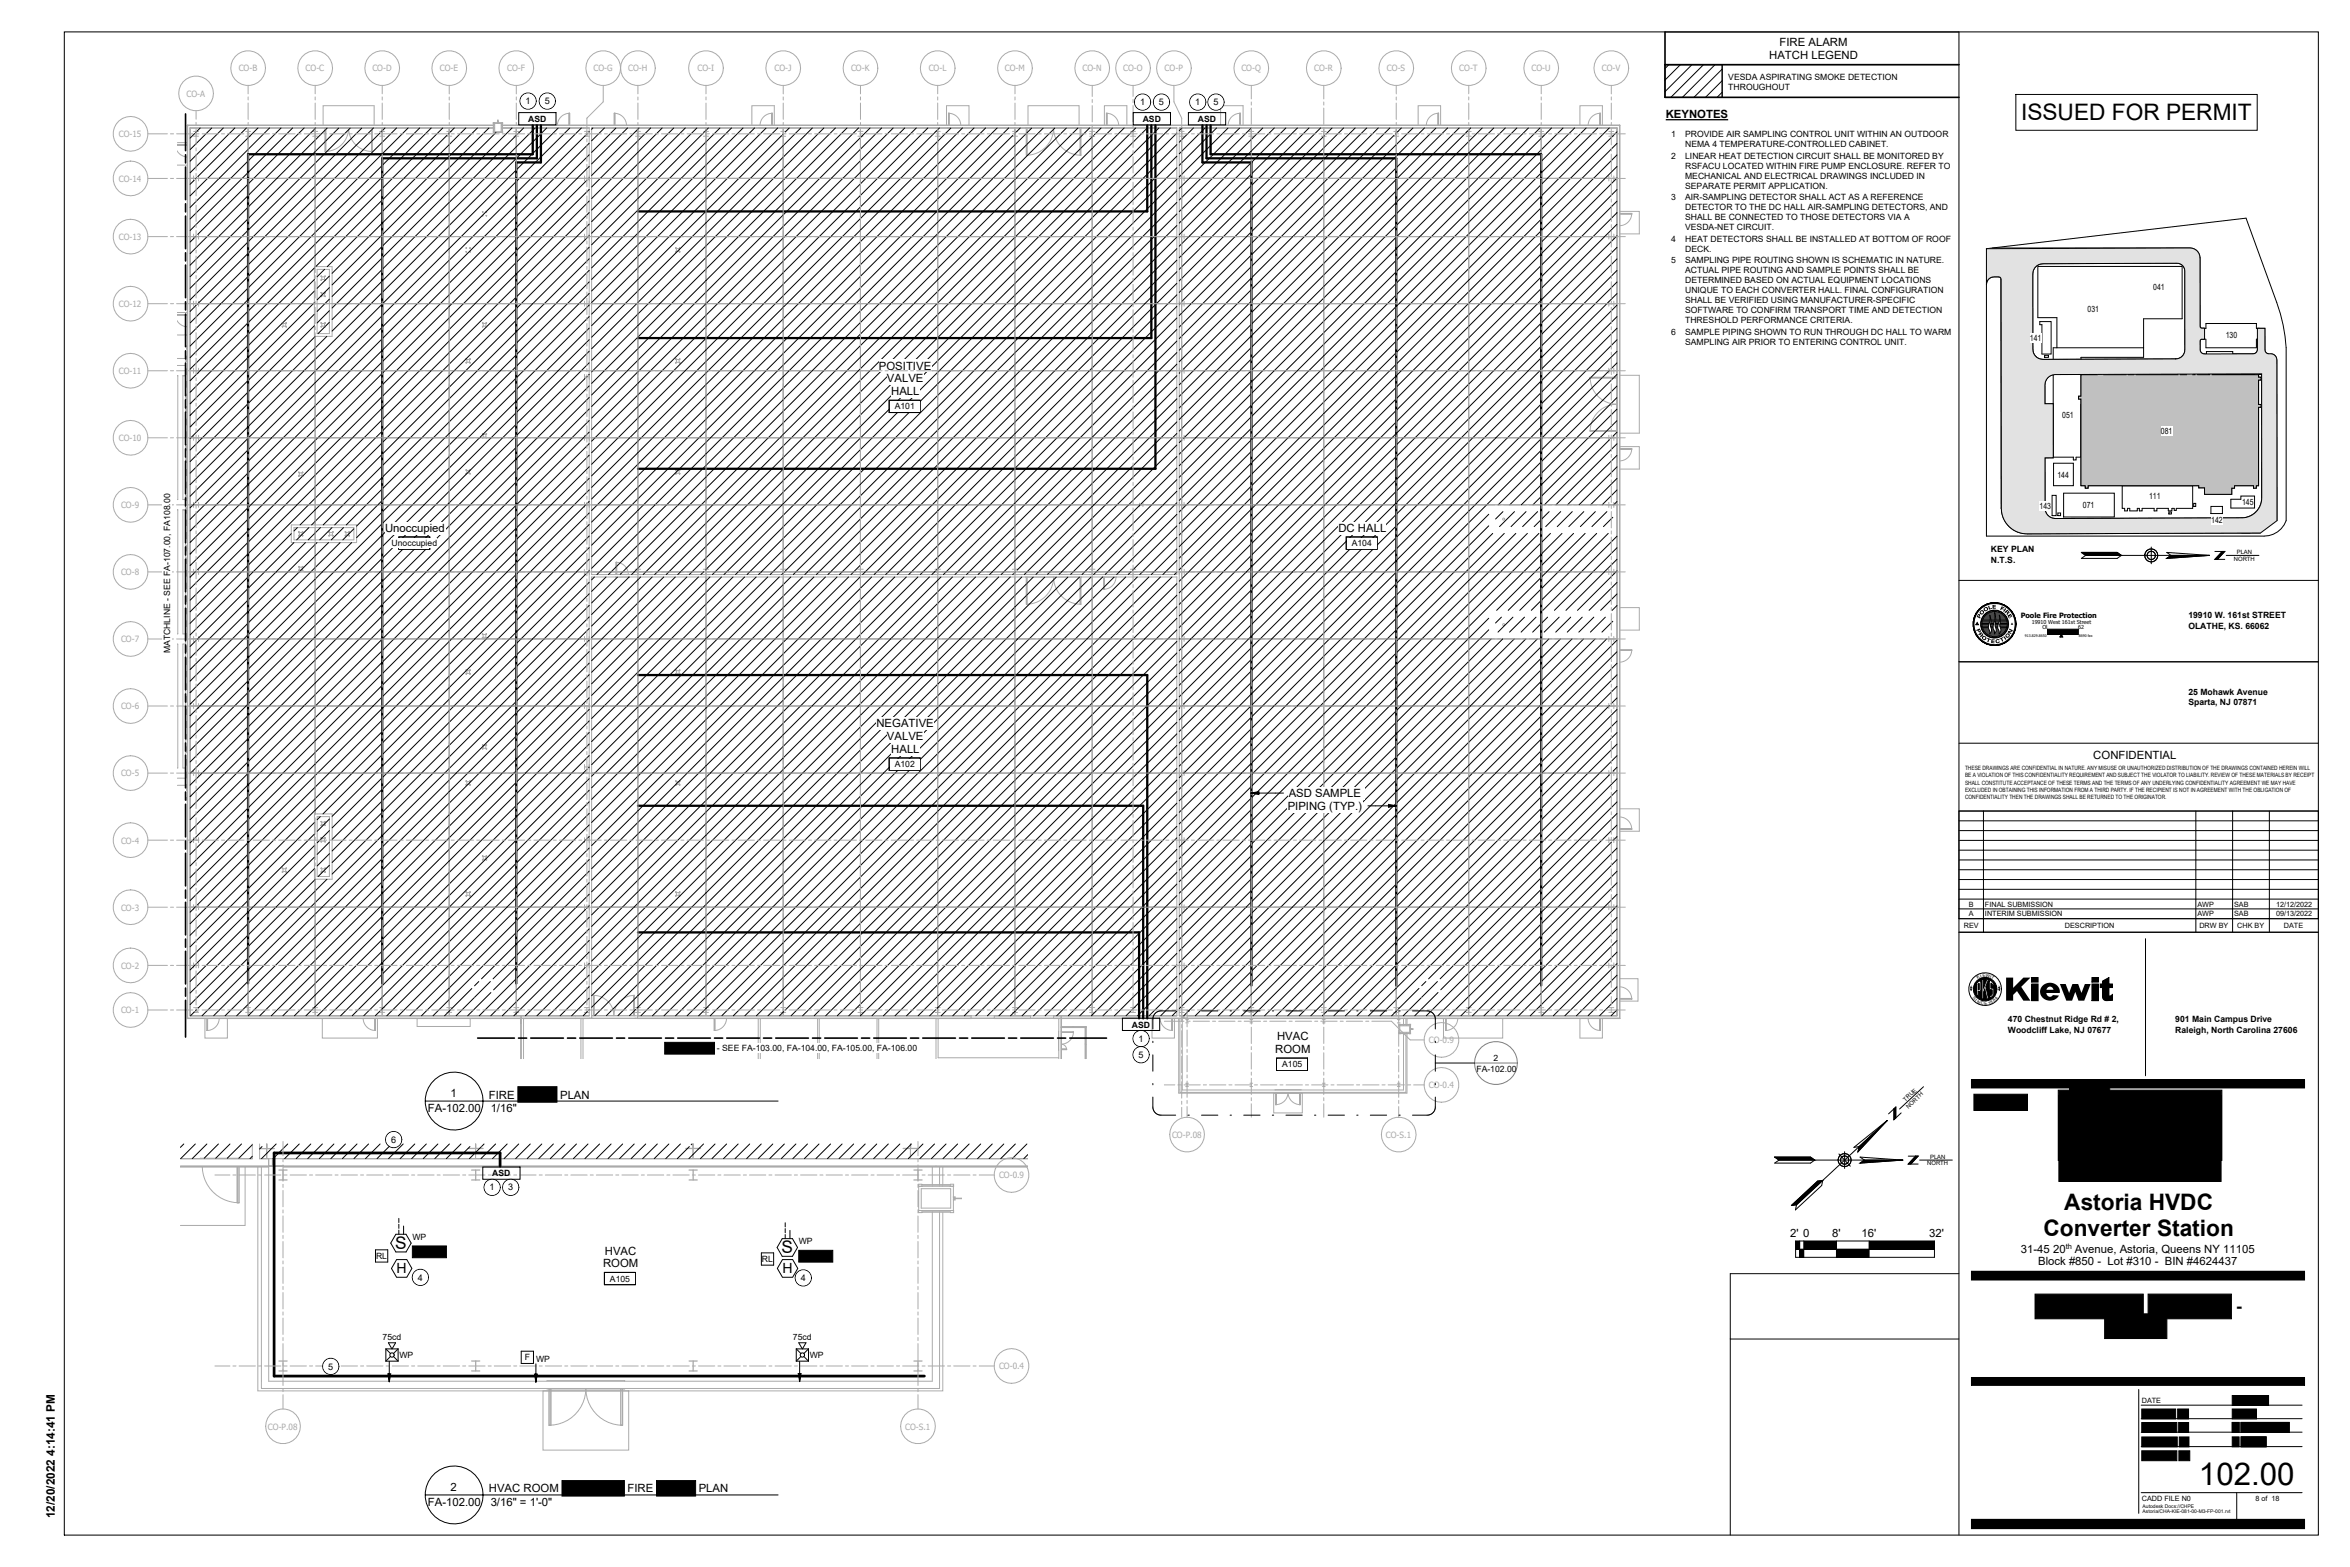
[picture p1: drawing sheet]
<svg xmlns="http://www.w3.org/2000/svg" width="914mm" height="610mm" viewBox="0 0 914 610" stroke-linecap="round" stroke-linejoin="round" font-family="sans-serif">
<defs><g id="words">
<text font-size="13.8" x="808.9" y="156.2">J</text>
<g font-size="12.2">
<text x="766" y="389">i@:Kiewit</text>
<text x="855.7" y="577.9">102.00</text>
</g>
<text font-size="10.6" x="795.5" y="156.2">L</text>
<text font-size="10.2" fill="#aaa" x="424" y="37.5">r</text>
<text font-size="10" x="878.7" y="156">[</text>
<text font-size="9.9" fill="#aaa" x="624.9" y="57.2">l</text>
<text font-size="8.9" fill="#aaa" x="626.8" y="314.7">I</text>
<g font-size="8.8">
<text x="786.5" y="46.7">ISSUED FOR PERMIT</text>
<text x="803.3" y="470.8">Astoria HVDC</text>
<text x="795.2" y="480.9">Converter Station</text>
</g>
<text font-size="8.5" fill="#aaa" x="626.6" y="324.6">I</text>
<text font-size="8.4" fill="#aaa" x="355.8" y="548.7">L</text>
<text font-size="7.8" fill="#aaa" x="542.5" y="36.7">r</text>
<text font-size="7.6" x="396.8" y="405.5">----l...</text>
<g font-size="6.8">
<text x="459.2" y="435.3">JL</text>
<text x="89" y="449.9">///1[</text>
</g>
<g font-size="6.7">
<text x="153.8" y="485.9">S</text>
<text x="304.1" y="487.6">S</text>
<text x="870.2" y="510.5">-</text>
</g>
<g font-size="6.6" fill="#aaa">
<text x="108.2" y="459.5">I</text>
<text x="267.8" y="459.5">I</text>
</g>
<text font-size="6.3" fill="#aaa" x="514.2" y="38.6">T</text>
<text font-size="6" fill="#aaa" x="355.4" y="459.5">I</text>
<text font-size="5.7" fill="#aaa" x="365.1" y="410.6">_ _ _ _l~</text>
<g font-size="5.5">
<text x="154.3" y="495.3">H</text>
<text x="304.5" y="495.3">H</text>
</g>
<g font-size="4.7" fill="#aaa">
<text x="95.7" y="36.7">T</text>
<text x="121.8" y="36.7">T</text>
<text x="147.8" y="36.7">T</text>
<text x="303.9" y="36.7">T</text>
<text x="598.9" y="36.7">T</text>
<text x="626.2" y="36.7">T</text>
</g>
<g font-size="4.7">
<text x="861.9" y="217">Z---</text>
<text x="742.6" y="453.1">L</text>
</g>
<text font-size="4.6" x="21.3" y="590.6" transform="rotate(-90 21.3 590.6)">12/20/2022 4:14:41 PM</text>
<g font-size="4.4">
<text x="692.5" y="17.9">FIRE ALARM</text>
<text x="688.5" y="22.9">HATCH LEGEND</text>
<text x="648.2" y="46.1">KEYNOTES</text>
<text x="342" y="143.8">POSITIVE</text>
<text x="345.1" y="148.8">VALVE</text>
<text x="346.8" y="153.7">HALL</text>
<text x="149.8" y="206.9">Unoccupied</text>
<text x="520.8" y="206.9">DC HALL</text>
<text x="341.1" y="283">NEGATIVE</text>
<text x="345.2" y="287.9">VALVE</text>
<text x="346.8" y="292.9">HALL</text>
<text x="814.6" y="295.3">CONFIDENTIAL</text>
<text x="501.5" y="310.1">ASD SAMPLE</text>
<text x="501.1" y="315.1">PIPING (TYP.)</text>
<text x="497" y="404.7">HVAC</text>
<text x="496.2" y="409.6">ROOM</text>
<text x="175.3" y="426.9">1</text>
<text x="190.3" y="427.3">FIRE</text>
<text x="218" y="427.3">PLAN</text>
<text x="166.5" y="432.6">FA-102.00</text>
<text x="190.9" y="432.6">1/16&quot;</text>
<text x="696.6" y="481.2">2' 0</text>
<text x="713" y="481.2">8'</text>
<text x="724.4" y="481.2">16'</text>
<text x="750.7" y="481.2">32'</text>
<text x="235.4" y="488.1">HVAC</text>
<text x="786.4" y="487.3">31-45 20</text>
<text x="807.5" y="487.3">Avenue, Astoria, Queens NY 11105</text>
<text x="234.7" y="493">ROOM</text>
<text x="793.1" y="492.3">Block #850 - Lot #310 - BIN #4624437</text>
<text x="175.3" y="580.1">2</text>
<text x="190.3" y="580.6">HVAC ROOM</text>
<text x="244.2" y="580.6">FIRE</text>
<text x="271.9" y="580.6">PLAN</text>
<text x="166.5" y="585.8">FA-102.00</text>
<text x="190.9" y="585.8">3/16&quot; = 1'-0&quot;</text>
</g>
<text font-size="4.1" x="438.6" y="53.1">/1:</text>
<text font-size="3.8" x="876.8" y="190">u</text>
<g font-size="3.5">
<text x="204.5" y="40.5">1</text>
<text x="212" y="40.5">5</text>
<text x="443.7" y="40.9">1</text>
<text x="451" y="40.9">5</text>
<text x="465.1" y="40.9">1</text>
<text x="472.2" y="40.9">5</text>
<text x="443.1" y="405.2">1</text>
<text x="443.1" y="411.5">5</text>
<text x="152.2" y="444.6">6</text>
<text x="190.5" y="463.1">1</text>
<text x="197.8" y="463.1">3</text>
<text x="162.6" y="498.1">4</text>
<text x="311.6" y="498.4">4</text>
<text x="127.7" y="532.8">5</text>
</g>
<g font-size="3.4" fill="#aaa">
<text x="92.9" y="27.7">CO-B</text>
<text x="118.9" y="27.7">CO-C</text>
<text x="144.9" y="27.7">CO-D</text>
<text x="171.2" y="27.7">CO-E</text>
<text x="197.3" y="27.7">CO-F</text>
<text x="230.9" y="27.7">CO-G</text>
<text x="244.5" y="27.7">CO-H</text>
<text x="271.4" y="27.7">CO-I</text>
<text x="301.4" y="27.7">CO-J</text>
<text x="331.2" y="27.7">CO-K</text>
<text x="361.4" y="27.7">CO-L</text>
<text x="391" y="27.7">CO-M</text>
<text x="421.2" y="27.7">CO-N</text>
<text x="437.1" y="27.7">CO-O</text>
<text x="453.2" y="27.7">CO-P</text>
<text x="483.1" y="27.7">CO-Q</text>
<text x="511.4" y="27.7">CO-R</text>
<text x="539.7" y="27.7">CO-S</text>
<text x="567.9" y="27.7">CO-T</text>
<text x="596" y="27.7">CO-U</text>
<text x="623.4" y="27.7">CO-V</text>
<text x="72.6" y="37.6">CO-A</text>
<text x="46.2" y="53.4">CO-15</text>
<text x="46.2" y="70.7">CO-14</text>
<text x="46.2" y="93.4">CO-13</text>
<text x="46.2" y="119.5">CO-12</text>
<text x="46.2" y="145.5">CO-11</text>
<text x="46.2" y="171.6">CO-10</text>
<text x="47.1" y="197.7">CO-9</text>
<text x="47.1" y="223.8">CO-8</text>
<text x="47.1" y="249.9">CO-7</text>
<text x="47.1" y="276">CO-6</text>
<text x="47.1" y="302.1">CO-5</text>
<text x="47.1" y="328.2">CO-4</text>
<text x="47.1" y="354.2">CO-3</text>
<text x="47.1" y="376.9">CO-2</text>
<text x="47.1" y="394.2">CO-1</text>
<text x="556.1" y="405.9">CO-0.9</text>
<text x="556.1" y="423.4">CO-0.4</text>
<text x="456.1" y="442.8">CO-P.08</text>
<text x="539.3" y="442.8">CO-S.1</text>
<text x="388.8" y="458.4">CO-0.9</text>
<text x="388.8" y="532.7">CO-0.4</text>
<text x="104.3" y="556.3">CO-P.08</text>
<text x="352.3" y="556.3">CO-S.1</text>
</g>
<g font-size="3.4">
<text x="672.6" y="31.1">VESDA ASPIRATING SMOKE DETECTION</text>
<text x="672.6" y="35">THROUGHOUT</text>
<text x="205.5" y="47.5">ASD</text>
<text x="444.7" y="47.5">ASD</text>
<text x="466.2" y="47.5">ASD</text>
<text x="650.3" y="53.4">1</text>
<text x="655.8" y="53.4">PROVIDE AIR SAMPLING CONTROL UNIT WITHIN AN OUTDOOR</text>
<text x="655.8" y="57.2">NEMA 4 TEMPERATURE-CONTROLLED CABINET.</text>
<text x="650.3" y="61.8">2</text>
<text x="655.8" y="65.7">RSFACU LOCATED WITHIN FIRE PUMP ENCLOSURE. REFER TO</text>
<text x="655.8" y="61.8">LINEAR HEAT DETECTION CIRCUIT SHALL BE MONITORED BY</text>
<text x="655.8" y="69.5">MECHANICAL AND ELECTRICAL DRAWINGS INCLUDED IN</text>
<text x="650.3" y="77.9">3</text>
<text x="655.8" y="73.3">SEPARATE PERMIT APPLICATION.</text>
<text x="655.8" y="77.9">AIR-SAMPLING DETECTOR SHALL ACT AS A REFERENCE</text>
<text x="655.8" y="81.8">DETECTOR TO THE DC HALL AIR-SAMPLING DETECTORS, AND</text>
<text x="655.8" y="85.6">SHALL BE CONNECTED TO THOSE DETECTORS VIA A</text>
<text x="655.8" y="89.5">VESDA-NET CIRCUIT.</text>
<text x="650.3" y="94.1">4</text>
<text x="655.8" y="94.1">HEAT DETECTORS SHALL BE INSTALLED AT BOTTOM OF ROOF</text>
<text x="655.8" y="97.9">DECK.</text>
<text x="650.3" y="102.5">5</text>
<text x="655.8" y="106.3">ACTUAL PIPE ROUTING AND SAMPLE POINTS SHALL BE</text>
<text x="655.8" y="102.5">SAMPLING PIPE ROUTING SHOWN IS SCHEMATIC IN NATURE.</text>
<text x="655.8" y="110.2">DETERMINED BASED ON ACTUAL EQUIPMENT LOCATIONS</text>
<text x="837.9" y="112.6">041</text>
<text x="655.8" y="114">UNIQUE TO EACH CONVERTER HALL. FINAL CONFIGURATION</text>
<text x="655.8" y="117.9">SHALL BE VERIFIED USING MANUFACTURER-SPECIFIC</text>
<text x="655.8" y="121.7">SOFTWARE TO CONFIRM TRANSPORT TIME AND DETECTION</text>
<text x="655.8" y="125.5">THRESHOLD PERFORMANCE CRITERIA.</text>
<text x="812.4" y="121.5">031</text>
<text x="650.3" y="130.2">6</text>
<text x="655.8" y="130.2">SAMPLE PIPING SHOWN TO RUN THROUGH DC HALL TO WARM</text>
<text x="866.1" y="131.6">130</text>
<text x="655.8" y="134">SAMPLING AIR PRIOR TO ENTERING CONTROL UNIT.</text>
<text x="790" y="132.5">141</text>
<text x="348.2" y="159.3">A101</text>
<text x="802.5" y="162.6">051</text>
<text x="840.9" y="168.9">081</text>
<text x="800.7" y="185.9">144</text>
<text x="810.6" y="197.6">071</text>
<text x="836.3" y="193.9">111</text>
<text x="872.5" y="196.6">145</text>
<text x="793.7" y="198.1">143</text>
<text x="860.5" y="203.5">142</text>
<text x="152.4" y="212.5">Unoccupied</text>
<text x="526" y="212.5">A104</text>
<text x="774.8" y="214.9">KEY PLAN</text>
<text x="774.8" y="218.9">N.T.S.</text>
<text x="851.6" y="240.6">19910 W. 161st STREET</text>
<text x="851.6" y="244.6">OLATHE, KS. 66062</text>
<text x="66.3" y="254.1" transform="rotate(-90 66.3 254.1)">MATCHLINE - SEE FA-107.00, FA108.00</text>
<text x="851.6" y="270.3">25 Mohawk Avenue</text>
<text x="851.6" y="274.3">Sparta, NJ 07871</text>
<text x="348.2" y="298.4">A102</text>
<text x="440.5" y="399.8">ASD</text>
<text x="781.4" y="397.7">470 Chestnut Ridge Rd # 2,</text>
<text x="781.4" y="401.7">Woodcliff Lake, NJ 07677</text>
<text x="846.5" y="397.7">901 Main Campus Drive</text>
<text x="846.5" y="401.7">Raleigh, North Carolina 27606</text>
<text x="279" y="409">- SEE FA-103.00, FA-104.00, FA-105.00, FA-106.00</text>
<text x="581.2" y="412.6">2</text>
<text x="498.9" y="415.2">A105</text>
<text x="574.5" y="417">FA-102.00</text>
<text x="191.6" y="457.6">ASD</text>
<text x="160.5" y="482.3">WP</text>
<text x="310.8" y="484">WP</text>
<text x="146.3" y="489.7">RL</text>
<text x="296.5" y="490.9">RL</text>
<text x="237.4" y="498.6">A105</text>
<text x="148.9" y="521.2">75cd</text>
<text x="308.6" y="521.2">75cd</text>
<text x="155.4" y="528.3">WP</text>
<text x="204.2" y="529.2">F</text>
<text x="208.6" y="529.8">WP</text>
<text x="315.1" y="528.3">WP</text>
</g>
<text font-size="2.9" x="803.9" y="486">th</text>
<g font-size="2.8">
<text x="786.3" y="240.5">Poole Fire Protection</text>
<text x="766.2" y="352.7">B</text>
<text x="772.5" y="352.7">FINAL SUBMISSION</text>
<text x="855.1" y="352.7">AWP</text>
<text x="869.4" y="352.7">SAB</text>
<text x="885.7" y="352.7">12/12/2022</text>
<text x="766.2" y="356.5">A</text>
<text x="772.5" y="356.5">INTERIM SUBMISSION</text>
<text x="855.1" y="356.5">AWP</text>
<text x="869.4" y="356.5">SAB</text>
<text x="885.7" y="356.5">09/13/2022</text>
<text x="764.2" y="360.9">REV</text>
<text x="803.5" y="360.9">DESCRIPTION</text>
<text x="855.9" y="360.9">DRW BY</text>
<text x="870.6" y="360.9">CHK BY</text>
<text x="888.8" y="360.9">DATE</text>
<text x="833.5" y="545.8">DATE</text>
<text x="833.5" y="583.9">CADD FILE N0</text>
<text x="877.7" y="583.9">8 of 18</text>
</g>
<text font-size="2.6" fill="#aaa" x="513.9" y="397.7">¼- ---- - -</text>
<g font-size="2.3">
<text x="870.4" y="215.5">PLAN</text>
<text x="869.3" y="218.2">NORTH</text>
<text x="764.7" y="299.7">THESE DRAWINGS ARE CONFIDENTIAL IN NATURE. ANY MISUSE OR UNAUTHORIZED DISTRIBUTION OF THE DRAWINGS CONTAINED HEREIN WILL</text>
<text x="764.7" y="302.4">BE A VIOLATION OF THIS CONFIDENTIALITY REQUIREMENT AND SUBJECT THE VIOLATOR TO LIABILITY. REVIEW OF THESE MATERIALS BY RECEIPT</text>
<text x="764.7" y="305.2">SHALL CONSTITUTE ACCEPTANCE OF THESE TERMS AND THE TERMS OF ANY UNDERLYING CONFIDENTIALITY AGREEMENT WE MAY HAVE</text>
<text x="764.7" y="308">EXCLUDED IN OBTAINING THIS INFORMATION FROM A THIRD PARTY. IF THE RECIPIENT IS NOT IN AGREEMENT WITH THE OBLIGATION OF</text>
<text x="764.7" y="310.8">CONFIDENTIALITY THEN THE DRAWINGS SHALL BE RETURNED TO THE ORIGINATOR.</text>
<text x="741.6" y="428.6" transform="rotate(-43 741.6 428.6)">TRUE</text>
<text x="742.7" y="431.3" transform="rotate(-43 742.7 431.3)">NORTH</text>
<text x="750" y="453.4">NORTH</text>
<text x="751.1" y="450.8">PLAN</text>
</g>
<text font-size="2.3" fill="#aaa" x="484.2" y="397.7">-¾-- ---- - - -</text>
<g font-size="2.1">
<text x="790.6" y="242.6">19910 West 161st Street</text>
<text x="794.8" y="244.6">Ol</text>
<text x="808.8" y="244.6">62</text>
</g>
<g font-size="1.9">
<text x="833.8" y="586.5">Autodesk Docs://CHPE</text>
<text x="833.8" y="588.6">Astoria/CHA-KIE-081-00-M3-FP-001.rvt</text>
</g>
<g font-size="1.8">
<text x="769.7" y="381" transform="rotate(-36 769.7 381)">K</text>
<text x="770.9" y="380.4" transform="rotate(-17 770.9 380.4)">I</text>
<text x="771.6" y="380.2" transform="rotate(-6 771.6 380.2)">E</text>
<text x="772.7" y="380" transform="rotate(11 772.7 380)">W</text>
<text x="774.2" y="380.4" transform="rotate(23 774.2 380.4)">I</text>
<text x="774.7" y="380.6" transform="rotate(34 774.7 380.6)">T</text>
<text x="767.5" y="388.4" transform="rotate(50 767.5 388.4)">S</text>
<text x="768.4" y="389.4" transform="rotate(39 768.4 389.4)">I</text>
<text x="776.1" y="389.9" transform="rotate(-40 776.1 389.9)">8</text>
<text x="777.1" y="389" transform="rotate(-51 777.1 389)">4</text>
<text x="769.2" y="390" transform="rotate(27 769.2 390)">N</text>
<text x="770.6" y="390.7" transform="rotate(13 770.6 390.7)">C</text>
<text x="772.3" y="391" transform="rotate(-3 772.3 391)">E</text>
<text x="774" y="390.8" transform="rotate(-18 774 390.8)">1</text>
<text x="774.9" y="390.5" transform="rotate(-27 774.9 390.5)">8</text>
</g>
<g font-size="1.4">
<text x="788" y="247.9">913.829.8650</text>
<text x="808.9" y="247.9">8690 fax</text>
</g>
</g></defs>
<path d="M647.9 12.4h114.4M647.9 25.2h114.4M647.9 25.2h22.3v12.7h-22.3zM649.4 25.2l-1.5 1.5M653.9 25.2l-6 6M658.4 25.2l-10.5 10.5M662.9 25.2l-12.7 12.7M667.4 25.2l-12.7 12.7M670.2 26.9l-11 11M670.2 35.9l-2 2M670.2 25.2v12.7M670.2 31.4l-6.5 6.5" fill="none" stroke="#000" stroke-width=".39"/>
<path d="M647.9 12.4v25.5h114.4M647.9 25.2h114.4" fill="none" stroke="#000" stroke-width=".64"/>
<g fill="#fff">
<path d="M459.8 352.9v42.3h27.1v-42.3zM458.9 352.9v42.3h.9v-42.3zM486.9 352.9v42.3h28.2v-42.3zM515.1 352.9v42.3h28.2v-42.3zM543.3 352.9v42.3h28.2v-42.3zM571.5 352.9v42.3h28.2v-42.3zM599.8 352.9v42.3h29.5v-42.3zM627.2 393h.6v.6h-.6zM626.2 393h.6v.6h-.6zM600 393h.6v.6h-.6zM598.9 393h.6v.6h-.6zM571.8 393h.6v.6h-.6zM570.7 393h.6v.6h-.6zM543.6 393h.6v.6h-.6zM542.5 393h.6v.6h-.6zM514.3 393h.6v.6h-.6zM515.4 393h.5v.6h-.5zM486.1 393h.6v.6h-.6zM487.1 393h.6v.6h-.6zM459 393h.6v.6h-.6zM460.1 393h.6v.6h-.6zM627.2 392.2h.6v.6h-.6zM626.2 392.2h.6v.6h-.6zM598.9 392.2h.6v.6h-.6zM600 392.2h.6v.6h-.6zM571.8 392.2h.6v.6h-.6zM570.7 392.2h.6v.6h-.6zM543.6 392.2h.6v.6h-.6zM542.5 392.2h.6v.6h-.6zM514.3 392.2h.6v.6h-.6zM515.4 392.2h.5v.6h-.5zM486.1 392.2h.6v.6h-.6zM487.1 392.2h.6v.6h-.6zM459 392.2h.6v.6h-.6zM460.1 392.2h.6v.6h-.6zM552.2 380.8h8.5v7.4h-1.1v-6.4h-6.3v6.4h-1.1zM626.3 375.8h.6v.6h-.6zM627.1 375.8h.6v.6h-.6zM459.1 375.8h.6v.6h-.6zM459.9 375.8h.6v.6h-.6zM626.3 374.7h.6v.6h-.6zM627.1 374.7h.6v.6h-.6zM459.1 374.7h.6v.6h-.6zM459.9 374.7h.6v.6h-.6zM626.3 353.1h.6v.6h-.6zM627.1 353.1h.6v.6h-.6zM459.1 353.1h.6v.6h-.6zM459.9 353.1h.6v.6h-.6zM458.9 300.7v52.2h.9v-52.2zM599.8 300.7v52.2h29.5v-52.2zM459.8 300.7v52.2h27.1v-52.2zM515.1 300.7v52.2h28.2v-52.2zM571.5 300.7v52.2h28.2v-52.2zM486.9 300.7v52.2h28.2v-52.2zM543.3 300.7v52.2h28.2v-52.2zM626.3 352.1h.6v.6h-.6zM627.1 352.1h.6v.6h-.6zM459.1 352.1h.6v.6h-.6zM459.9 352.1h.6v.6h-.6zM626.3 327.1h.6v.6h-.6zM627.1 327.1h.6v.6h-.6zM459.1 327.1h.6v.6h-.6zM459.9 327.1h.6v.6h-.6zM626.3 326h.6v.6h-.6zM627.1 326h.6v.6h-.6zM459.1 326h.6v.6h-.6zM459.9 326h.6v.6h-.6zM626.3 301h.6v.6h-.6zM627.1 301h.6v.6h-.6zM459.1 301h.6v.6h-.6zM459.9 301h.6v.6h-.6zM458.9 274.7v26h.9v-26zM459.8 274.7v26h27.1v-26zM599.8 274.7v26h29.5v-26zM515.1 274.7v26h28.2v-26zM543.3 274.7v26h28.2v-26zM486.9 274.7v26h28.2v-26zM571.5 274.7v26h28.2v-26zM626.3 299.9h.6v.6h-.6zM627.1 299.9h.6v.6h-.6zM459.1 299.9h.6v.6h-.6zM459.9 299.9h.6v.6h-.6zM626.3 274.9h.6v.6h-.6zM627.1 274.9h.6v.6h-.6zM459.1 274.9h.6v.6h-.6zM459.9 274.9h.6v.6h-.6zM599.8 248.6v26h29.5v-26zM458.9 248.6v26h.9v-26zM459.8 248.6v26h27.1v-26zM486.9 248.6v26h28.2v-26zM543.3 248.6v26h28.2v-26zM571.5 248.6v26h28.2v-26zM515.1 248.6v26h28.2v-26zM626.3 273.8h.6v.6h-.6zM627.1 273.8h.6v.6h-.6zM459.1 273.8h.6v.6h-.6zM459.9 273.8h.6v.6h-.6zM459.1 248.8h.6v.6h-.6zM459.9 248.8h.6v.6h-.6zM486.9 222.5v26h28.2v-26zM458.9 222.5v26h.9v-26zM459.8 222.5v26h27.1v-26zM543.3 222.5v26h28.2v-26zM571.5 222.5v26h7.8v-11.1h20.4v-14.9zM515.1 222.5v26h28.2v-26zM459.1 247.7h.6v.6h-.6zM459.9 247.7h.6v.6h-.6zM599.8 240.1v5.8h27.8v-5.8zM582 240.1v5.8h17.7v-5.8zM599.8 222.5v14.9h29.5v-14.9zM626.3 222.7h.6v.6h-.6zM627.1 222.7h.6v.6h-.6zM459.1 222.7h.6v.6h-.6zM459.9 222.7h.6v.6h-.6zM459.8 196.4v26.1h27.1v-26.1zM599.8 207.5v15h29.5v-15zM486.9 196.4v26.1h28.2v-26.1zM458.9 196.4v26.1h.9v-26.1zM571.5 196.4v26.1h28.2v-15h-20.4v-11.1zM543.3 196.4v26.1h28.2v-26.1zM515.1 196.4v26.1h28.2v-26.1zM626.3 221.6h.6v.6h-.6zM627.1 221.6h.6v.6h-.6zM459.1 221.6l.6 .1v.5h-.6zM459.9 221.6l.6 .1v.5h-.6zM599.8 199v5.9h27.8v-5.9zM582 199v5.9h17.7v-5.9zM459.1 196.6h.6v.6h-.6zM459.9 196.6h.6v.6h-.6zM599.8 170.3v26.1h29.5v-26.1zM459.8 170.3v26.1h27.1v-26.1zM486.9 170.3v26.1h28.2v-26.1zM458.9 170.3v26.1h.9v-26.1zM543.3 170.3v26.1h28.2v-26.1zM571.5 170.3v26.1h28.2v-26.1zM515.1 170.3v26.1h28.2v-26.1zM459.1 195.6h.6v.6h-.6zM459.9 195.6h.6v.6h-.6zM626.3 170.5h.6v.6h-.6zM627.1 170.5h.6v.6h-.6zM459.1 170.5h.6v.6h-.6zM459.9 170.5h.6v.6h-.6zM599.8 144.2v26.1h29.5l-.1-2.6h-10.4v-.2h10.4v-20.5h-10.4v-.2h10.4l.1-2.6zM459.8 144.2v26.1h27.1v-26.1zM486.9 144.2v26.1h28.2v-26.1zM458.9 144.2v26.1h.9v-26.1zM515.1 144.2v26.1h28.2v-26.1zM543.3 144.2v26.1h28.2v-26.1zM571.5 144.2v26.1h28.2v-26.1zM626.3 169.5h.6v.6h-.6zM627.1 169.5h.6v.6h-.6zM459.1 169.5h.6v.6h-.6zM459.9 169.5h.6v.6h-.6zM626.3 144.4h.6v.6h-.6zM627.1 144.4h.6v.6h-.6zM459.1 144.4h.6v.6h-.6zM459.9 144.4h.6v.6h-.6zM543.3 118.1v26.1h28.2v-26.1zM571.5 118.1v26.1h28.2v-26.1zM599.8 118.1v26.1h29.5v-26.1zM458.9 118.1v26.1h.9v-26.1zM459.8 118.1v26.1h27.1v-26.1zM515.1 118.1v26.1h28.2v-26.1zM486.9 118.1v26.1h28.2v-26.1zM626.3 143.4h.6v.6h-.6zM627.1 143.4h.6v.6h-.6zM459.1 143.4h.6v.6h-.6zM459.9 143.4h.6v.6h-.6zM626.3 118.4h.6v.6h-.6zM627.1 118.4h.6v.6h-.6zM459.1 118.4h.6v.6h-.6zM459.9 118.4h.6v.6h-.6zM486.9 92v26.1h28.2v-26.1zM599.8 92v26.1h29.5v-26.1zM458.9 92v26.1h.9v-26.1zM515.1 92v26.1h28.2v-26.1zM543.3 92v26.1h28.2v-26.1zM459.8 92v26.1h27.1v-26.1zM571.5 92v26.1h28.2v-26.1zM626.3 117.3h.6v.6h-.6zM627.1 117.3h.6v.6h-.6zM459.1 117.3h.6v.6h-.6zM459.9 117.3h.6v.6h-.6zM626.3 92.3h.6v.6h-.6zM627.1 92.3h.6v.6h-.6zM459.1 92.3h.6v.6h-.6zM459.9 92.3h.6v.6h-.6zM599.8 69.4v22.6h29.5v-22.6zM458.9 69.4v22.6h.9v-22.6zM543.3 69.4v22.6h28.2v-22.6zM571.5 69.4v22.6h28.2v-22.6zM459.8 69.4v22.6h27.1v-22.6zM515.1 69.4v22.6h28.2v-22.6zM486.9 69.4v22.6h28.2v-22.6zM626.3 91.2h.6v.6h-.6zM627.1 91.2h.6v.6h-.6zM459.1 91.2h.6v.6h-.6zM459.9 91.2h.6v.6h-.6zM626.3 69.6h.6v.6h-.6zM627.1 69.6h.6v.6h-.6zM459.1 69.6h.6v.6h-.6zM459.9 69.6h.6v.6h-.6zM458.9 49.8v19.6h.9v-19.6zM599.8 49.8v19.6h29.5v-19.6zM459.8 49.8v19.6h27.1v-19.6zM486.9 49.8v19.6h28.2v-19.6zM515.1 49.8v19.6h28.2v-19.6zM543.3 49.8v19.6h28.2v-19.6zM571.5 49.8v19.6h28.2v-19.6zM626.3 68.6h.6v.6h-.6zM627.1 68.6h.6v.6h-.6zM459.1 68.6h.6v.6h-.6zM459.9 68.6h.6v.6h-.6zM627.2 52.1h.6v.6h-.6zM626.2 52.1h.6v.6h-.6zM600 52.1h.6v.6h-.6zM598.9 52.1h.6v.6h-.6zM571.8 52.1h.6v.6h-.6zM570.7 52.1h.6v.6h-.6zM543.6 52.1h.6v.6h-.6zM542.5 52.1h.6v.6h-.6zM515.4 52.1h.5v.6h-.5zM514.3 52.1h.6v.6h-.6zM487.1 52.1h.6v.6h-.6zM486.1 52.1h.6v.6h-.6zM460.1 52.1h.6v.6h-.6zM459 52.1h.6v.6h-.6zM627.2 51.4h.6v.6h-.6zM626.2 51.4h.6v.6h-.6zM600 51.4h.6v.6h-.6zM598.9 51.4h.6v.6h-.6zM571.8 51.4h.6v.6h-.6zM570.7 51.4h.6v.6h-.6zM543.6 51.4h.6v.6h-.6zM542.5 51.4h.6v.6h-.6zM514.3 51.4h.6v.6h-.6zM515.4 51.4h.5v.6h-.5zM487.1 51.4h.6v.6h-.6zM486.1 51.4h.6v.6h-.6zM460.1 51.4h.6v.6h-.6zM459 51.4h.6v.6h-.6z" fill-rule="evenodd"/>
<path d="M230.2 222.5v1l9.5-.1v-.9zM274.7 222.5v1h30.1v-1zM240 222.5v.9l8.2 .1v-1zM304.8 222.5v1h30v-1zM248.2 222.5v1h26.5v-1zM334.8 222.5v1h30.1v-1zM425 222.5v1h33v-1zM364.9 222.5v1h30v-1zM395 222.5v1h30v-1zM441.1 222.6h.6v.6h-.6zM425.2 222.6h.6v.6h-.6zM440.1 222.6h.6v.6h-.6zM424.2 222.6h.6v.6h-.6zM395.2 222.6h.6v.6h-.6zM394.1 222.6h.6v.6h-.6zM365.1 222.6h.6v.6h-.6zM364.1 222.6h.6v.6h-.6zM335.1 222.6h.6v.6h-.6zM334 222.6h.6v.6h-.6zM305 222.6h.6v.6h-.6zM303.9 222.6h.6v.6h-.6zM274.9 222.6h.6v.6h-.6zM273.9 222.6h.6v.6h-.6zM247.4 222.6h.6v.6h-.6zM248.5 222.6h.6v.6h-.6zM425 196.4v26.1h33v-26.1zM395 196.4v26.1h30v-26.1zM248.2 196.4v26.1h26.5v-26.1zM364.9 196.4v26.1h30v-26.1zM304.8 196.4v26.1h30v-26.1zM274.7 196.4v26.1h30.1v-26.1zM334.8 196.4v26.1h30.1v-26.1zM230.2 196.4v26.1h9.5v-3.8h.3v3.8h8.2v-26.1zM441.1 221.8h.6v.6h-.6zM440.1 221.8h.6v.6h-.6zM424.2 221.8h.6v.6h-.6zM425.2 221.8h.6v.6h-.6zM395.2 221.8h.6v.6h-.6zM394.1 221.8h.6v.6h-.6zM365.1 221.8h.6v.6h-.6zM364.1 221.8h.6v.6h-.6zM335.1 221.8h.6v.6h-.6zM334 221.8h.6v.6h-.6zM305 221.8h.6v.6h-.6zM303.9 221.8h.6v.6h-.6zM273.9 221.8h.6v.6h-.6zM274.9 221.8h.6v.6h-.6zM248.5 221.8h.6v.6h-.6zM247.4 221.8h.6v.6h-.6zM425 170.3v26.1h33v-26.1zM304.8 170.3v26.1h30v-26.1zM274.7 170.3v26.1h30.1v-26.1zM334.8 170.3v26.1h30.1v-26.1zM395 170.3v26.1h30v-26.1zM364.9 170.3v26.1h30v-26.1zM230.2 170.3v26.1h18v-26.1zM248.2 170.3v26.1h26.5v-26.1zM264.3 184.1h.3v.3h-.3zM262.9 184.1h.3v.3h-.3zM264.3 182.7h.3v.3h-.3zM262.9 182.7h.3v.3h-.3zM274.7 144.2v26.1h30.1v-26.1zM334.8 144.2v26.1h30.1v-26.1zM364.9 144.2v26.1h30v-26.1zM304.8 144.2v26.1h30v-26.1zM425 144.2v26.1h33v-26.1zM395 144.2v26.1h30v-26.1zM230.2 144.2v26.1h18v-26.1zM248.2 144.2v26.1h26.5v-26.1zM425 118.1v26.1h33v-26.1zM230.2 118.1v26.1h18v-26.1zM395 118.1v26.1h30v-26.1zM274.7 118.1v26.1h30.1v-26.1zM248.2 118.1v26.1h26.5v-26.1zM364.9 118.1v26.1h30v-26.1zM334.8 118.1v26.1h30.1v-26.1zM304.8 118.1v26.1h30v-26.1zM264.3 141h.3v.3h-.3zM262.9 141h.3v.3h-.3zM264.3 139.5h.3v.3h-.3zM262.9 139.5h.3v.3h-.3zM274.7 92v26.1h30.1v-26.1zM425 92v26.1h33v-26.1zM304.8 92v26.1h30v-26.1zM248.2 92v26.1h26.5v-26.1zM230.2 92v26.1h18v-26.1zM334.8 92v26.1h30.1v-26.1zM395 92v26.1h30v-26.1zM364.9 92v26.1h30v-26.1zM262.9 97.8h.3v.3h-.3zM264.3 97.8h.3v.3h-.3zM264.3 96.4h.3v.3h-.3zM262.9 96.4h.3v.3h-.3zM364.9 69.4v22.6h30v-22.6zM334.8 69.4v22.6h30.1v-22.6zM395 69.4v22.6h30v-22.6zM425 69.4v22.6h33v-22.6zM230.2 69.4v22.6h18v-22.6zM274.7 69.4v22.6h30.1v-22.6zM304.8 69.4v22.6h30v-22.6zM248.2 69.4v22.6h26.5v-22.6zM425 49.8v19.6h33v-19.6zM364.9 49.8v19.6h30v-19.6zM274.7 49.8v19.6h30.1v-19.6zM334.8 49.8v19.6h30.1v-19.6zM395 49.8v19.6h30v-19.6h-4.4v10.6h-.2v-10.6h-20.8v10.6h-.2v-10.6zM304.8 49.8v19.6h30v-19.6zM248.2 49.8v19.6h26.5v-19.6zM230.2 49.8v19.6h18v-19.6zM440.1 52.1h.6v.6h-.6zM441.1 52.1h.6v.6h-.6zM425.2 52.1h.6v.6h-.6zM424.2 52.1h.6v.6h-.6zM395.2 52.1h.6v.6h-.6zM394.1 52.1h.6v.6h-.6zM365.1 52.1h.6v.6h-.6zM364.1 52.1h.6v.6h-.6zM334 52.1h.6v.6h-.6zM335.1 52.1h.6v.6h-.6zM305 52.1h.6v.6h-.6zM303.9 52.1h.6v.6h-.6zM273.9 52.1h.6v.6h-.6zM274.9 52.1h.6v.6h-.6zM248.5 52.1h.6v.6h-.6zM247.4 52.1h.6v.6h-.6zM249.6 52l23.9 .1zM249.5 51.8l24.1 .1-24 .1zM440.1 51.4h.6v.6h-.6zM441.1 51.4h.6v.6h-.6zM425.2 51.4h.6v.6h-.6zM424.2 51.4h.6v.6h-.6zM395.2 51.4h.6v.6h-.6zM394.1 51.4h.6v.6h-.6zM365.1 51.4h.6v.6h-.6zM364.1 51.4h.6v.6h-.6zM335.1 51.4h.6v.6h-.6zM334 51.4h.6v.6h-.6zM305 51.4h.6v.6h-.6zM303.9 51.4h.6v.6h-.6zM273.9 51.4h.6v.6h-.6zM274.9 51.4h.6v.6h-.6zM248.5 51.4h.6v.6h-.6zM247.4 51.4h.6v.6h-.6z" fill-rule="evenodd"/>
<path d="M230.2 352.9v42.3l.7-.1v-7.9h.3v7.9h15.4v-7.9h.2v7.9l1.4 .1v-42.3zM364.9 352.9v42.3h30v-42.3zM395 352.9v42.3h30v-42.3zM248.2 352.9v42.3h26.5v-42.3zM274.7 352.9v42.3h30.1v-42.3zM304.8 352.9v42.3h30v-42.3zM334.8 352.9v42.3h30.1v-42.3zM425 352.9v42.3h33v-42.3zM440.1 393h.6v.6h-.6zM425.2 393h.6v.6h-.6zM441.1 393h.6v.6h-.6zM424.2 393h.6v.6h-.6zM395.2 393h.6v.6h-.6zM394.1 393h.6v.6h-.6zM365.1 393h.6v.6h-.6zM364.1 393h.6v.6h-.6zM335.1 393h.6v.6h-.6zM334 393h.6v.6h-.6zM303.9 393h.6v.6h-.6zM305 393h.6v.6h-.6zM274.9 393h.6v.6h-.6zM273.9 393h.6v.6h-.6zM248.5 393h.6v.6h-.6zM247.4 393h.6v.6h-.6zM441.1 392.2h.6v.6h-.6zM440.1 392.2h.6v.6h-.6zM424.2 392.2h.6v.6h-.6zM425.2 392.2h.6v.6h-.6zM395.2 392.2h.6v.6h-.6zM394.1 392.2h.6v.6h-.6zM365.1 392.2h.6v.6h-.6zM364.1 392.2h.6v.6h-.6zM335.1 392.2h.6v.6h-.6zM334 392.2h.6v.6h-.6zM305 392.2h.6v.6h-.6zM303.9 392.2h.6v.6h-.6zM274.9 392.2h.6v.6h-.6zM273.9 392.2h.6v.6h-.6zM248.5 392.2h.6v.6h-.6zM247.4 392.2h.6v.6h-.6zM304.8 300.7v52.2h30v-52.2zM274.7 300.7v52.2h30.1v-52.2zM334.8 300.7v52.2h30.1v-52.2zM425 300.7v52.2h33v-52.2zM230.2 300.7v52.2h18v-52.2zM248.2 300.7v52.2h26.5v-52.2zM395 300.7v52.2h30v-52.2zM364.9 300.7v52.2h30v-52.2zM262.9 348.4h.3v.2h-.3zM264.3 348.4h.3v.2h-.3zM264.3 346.9h.3v.3h-.3zM262.9 346.9h.3v.3h-.3zM264.3 305.2h.3v.3h-.3zM262.9 305.2h.3v.3h-.3zM262.9 303.7h.3v.3h-.3zM264.3 303.7h.3v.3h-.3zM248.2 274.7v26h26.5v-26zM304.8 274.7v26h30v-26zM274.7 274.7v26h30.1v-26zM425 274.7v26h33v-26zM395 274.7v26h30v-26zM364.9 274.7v26h30v-26zM334.8 274.7v26h30.1v-26zM230.2 274.7v26h18v-26zM274.7 248.6v26h30.1v-26zM425 248.6v26h33v-26zM395 248.6v26h30v-26zM364.9 248.6v26h30v-26zM334.8 248.6v26h30.1v-26zM230.2 248.6v26h18v-26zM304.8 248.6v26h30v-26zM248.2 248.6v26h26.5v-26zM264.3 262h.3v.3h-.3zM262.9 262h.3v.3h-.3zM264.3 260.6h.3v.3h-.3zM262.9 260.6h.3v.3h-.3zM425 224.5v24h33v-24h-28.3v4.7h-.2v-4.7zM248.2 224.5v24h26.5v-24zM230.2 224.5v24h18v-24zM274.7 224.5v24h30.1v-24zM334.8 224.5v24h30.1v-24zM364.9 224.5v24h30v-24zM395 224.5v24h30v-24h-4.4v10.6h-.2v-10.6h-20.8v10.6h-.2v-10.6zM304.8 224.5v24h30v-24z" fill-rule="evenodd"/>
<path d="M122.6 352.9v42.3h26.1v-42.3zM74 352.9v42.3h22.5v-42.3zM148.7 352.9v42.3h26.1v-42.3zM174.8 352.9v42.3h26.1v-42.3zM96.6 352.9v42.3h26v-42.3zM200.9 352.9v42.3h28.4v-42.3zM200.1 393h.6v.6h-.6zM201.1 393h.6v.6h-.6zM175 393h.6v.6h-.6zM174 393h.6v.6h-.6zM148.9 393h.6v.6h-.6zM147.9 393h.6v.6h-.6zM227.5 393h.6v.6h-.6zM228.6 393h.6v.6h-.6zM121.8 393h.6v.6h-.6zM122.9 393h.6v.6h-.6zM96.8 393h.6v.6h-.6zM95.7 393h.6v.6h-.6zM75.4 393h.6v.6h-.6zM76.5 393h.6v.6h-.6zM201.1 392.2h.6v.6h-.6zM200.1 392.2h.6v.6h-.6zM175 392.2h.6v.6h-.6zM174 392.2h.6v.6h-.6zM148.9 392.2h.6v.6h-.6zM147.9 392.2h.6v.6h-.6zM228.6 392.2h.6v.6h-.6zM121.8 392.2h.6v.6h-.6zM227.5 392.2h.6v.6h-.6zM122.9 392.2h.6v.6h-.6zM95.7 392.2h.6v.6h-.6zM96.8 392.2h.6v.6h-.6zM76.5 392.2h.6v.6h-.6zM75.4 392.2h.6v.6h-.6zM183.6 380.8h8.5v7.4h-1.1v-6.4h-6.3v6.4h-1.1zM227.7 375.8h.6v.6h-.6zM228.5 375.8h.6v.6h-.6zM75.6 375.8h.6v.6h-.6zM76.4 375.8h.6v.6h-.6zM227.7 374.7h.6v.6h-.6zM228.5 374.7h.6v.6h-.6zM75.6 374.7h.6v.6h-.6zM76.4 374.7h.6v.6h-.6zM227.7 353.1h.6v.6h-.6zM228.5 353.1h.6v.6h-.6zM75.6 353.1h.6v.6h-.6zM76.4 353.1h.6v.6h-.6zM74 300.7v52.2h22.5v-52.2zM200.9 300.7v52.2h28.4v-52.2zM174.8 300.7v52.2h26.1v-52.2zM96.6 300.7v52.2h26v-10.8h-.2l.2-41.4zM122.6 300.7v15.9h6.7v25.5h-6.7v10.8h26.1v-52.2zM148.7 300.7v52.2h26.1v-52.2zM227.7 352.1h.6v.6h-.6zM228.5 352.1h.6v.6h-.6zM75.6 352.1h.6v.6h-.6zM76.4 352.1h.6v.6h-.6zM181.3 348.4h.3v.2h-.3zM182.8 348.4h.3v.2h-.3zM181.3 346.9h.3v.3h-.3zM182.8 346.9h.3v.3h-.3zM123.4 317.7v23.3h4.8v-23.3zM124.9 339.1h.3v.3h-.3zM126.4 339.1h.3v.3h-.3zM109.8 339.1h.3v.3h-.3zM111.2 339.1h.3v.3h-.3zM126.4 337.6h.3v.3h-.3zM124.9 337.6h.3v.3h-.3zM109.8 337.6h.3v.3h-.3zM111.2 337.6h.3v.3h-.3zM187.7 334.3h.3v.3h-.3zM189.1 334.3h.3v.3h-.3zM189.1 332.9h.3v.3h-.3zM187.7 332.9h.3v.3h-.3zM227.7 327.1h.6v.6h-.6zM228.5 327.1h.6v.6h-.6zM75.6 327.1h.6v.6h-.6zM76.4 327.1h.6v.6h-.6zM124.9 327.3h.3v.3h-.3zM126.3 327.3h.3v.3h-.3zM227.7 326h.6v.6h-.6zM228.5 326h.6v.6h-.6zM75.6 326h.6v.6h-.6zM76.4 326h.6v.6h-.6zM126.3 325.8h.3v.3h-.3zM124.9 325.8h.3v.3h-.3zM124.9 320.9h.3v.3h-.3zM126.3 320.9h.3v.3h-.3zM124.9 319.5h.3v.3h-.3zM126.3 319.5h.3v.3h-.3zM182.8 305.2h.3v.3h-.3zM181.3 305.2h.3v.3h-.3zM181.3 303.7h.3v.3h-.3zM182.8 303.7h.3v.3h-.3zM75.6 301h.6v.6h-.6zM76.4 301h.6v.6h-.6zM74 274.7v26h22.5v-26zM96.6 274.7v26h26v-26zM200.9 274.7v26h28.4v-26zM174.8 274.7v26h26.1v-26zM122.6 274.7v26h26.1v-26zM148.7 274.7v26h26.1v-26zM75.6 299.9h.6v.6h-.6zM76.4 299.9h.6v.6h-.6zM227.7 298.6h.6v.6h-.6zM228.5 298.6h.6v.6h-.6zM227.7 297.5h.6v.6h-.6zM228.5 297.5h.6v.6h-.6zM187.7 291.1h.3v.3h-.3zM189.1 291.1h.3v.3h-.3zM189.1 289.7h.3v.3h-.3zM187.7 289.7h.3v.3h-.3zM227.7 274.9h.6v.6h-.6zM228.5 274.9h.6v.6h-.6zM75.6 274.9h.6v.6h-.6zM76.4 274.9h.6v.6h-.6zM200.9 248.6v26h28.4v-26zM74 248.6v26h22.5v-26zM122.6 248.6v26h26.1v-26zM148.7 248.6v26h26.1v-26zM174.8 248.6v26h26.1v-26zM96.6 248.6v26h26v-26zM227.7 273.8h.6v.6h-.6zM228.5 273.8h.6v.6h-.6zM75.6 273.8h.6v.6h-.6zM76.4 273.8h.6v.6h-.6zM182.8 262h.3v.3h-.3zM181.3 262h.3v.3h-.3zM181.3 260.6h.3v.3h-.3zM182.8 260.6h.3v.3h-.3zM227.7 248.8h.6v.6h-.6zM228.5 248.8h.6v.6h-.6zM75.6 248.8h.6v.6h-.6zM76.4 248.8h.6v.6h-.6zM200.9 222.5v26h28.4v-26zM122.6 222.5v26h26.1v-26zM174.8 222.5v26h26.1v-26zM96.6 222.5v26h26v-26zM148.7 222.5v26h26.1v-26zM74 222.5v26h22.5v-26zM227.7 247.7h.6v.6h-.6zM228.5 247.7h.6v.6h-.6zM75.6 247.7h.6v.6h-.6zM76.4 247.7h.6v.6h-.6zM187.6 248h.3v.3h-.3zM189.1 248h.3v.3h-.3zM187.6 246.5h.3v.3h-.3zM189.1 246.5h.3v.3h-.3zM227.7 222.7h.6v.6h-.6zM228.5 222.7h.6v.6h-.6zM75.6 222.7h.6v.6h-.6zM76.4 222.7h.6v.6h-.6zM74 196.4v26.1h22.5v-26.1zM174.8 196.4v26.1h26.1v-26.1zM200.9 196.4v26.1h28.4v-26.1zM148.7 196.4v26.1h26.1v-26.1zM96.6 196.4v26.1h26v-11.4h-9.3v-6.9h9.3v-7.8zM122.6 196.4v7.8h16.2v6.9h-16.2v11.4h26.1v-26.1zM227.7 221.6l.6 .1v.5h-.6zM228.5 221.6h.6v.6h-.6zM75.6 221.6l.6 .1v.5h-.6zM76.4 221.6h.6v.6h-.6zM117.6 221.8h.3v.3h-.3zM116.1 221.8h.3v.3h-.3zM116.1 220.3h.3v.3h-.3zM117.6 220.3h.3v.3h-.3zM122.6 205.3v4.7h15.1v-4.7zM114.4 205.3v4.7h8.2v-4.7zM116.1 208.2h.3v.3h-.3zM127.9 208.2h.3v.3h-.3zM129.4 208.2h.3v.3h-.3zM135.7 208.2h.3v.3h-.3zM117.6 208.2h.3v.3h-.3zM134.3 208.2h.3v.3h-.3zM116.1 206.8h.3v.3h-.3zM117.6 206.8h.3v.3h-.3zM135.7 206.8h.3v.3h-.3zM134.3 206.8h.3v.3h-.3zM129.4 206.8h.3v.3h-.3zM127.9 206.8h.3v.3h-.3zM227.7 196.6h.6v.6h-.6zM228.5 196.6h.6v.6h-.6zM75.6 196.6h.6v.6h-.6zM76.4 196.6h.6v.6h-.6zM96.6 170.3v26.1h26v-26.1zM74 170.3v26.1h22.5v-26.1zM200.9 170.3v26.1h28.4v-26.1zM174.8 170.3v26.1h26.1v-26.1zM148.7 170.3v26.1h26.1v-26.1zM122.6 170.3v26.1h26.1v-26.1zM227.7 195.6h.6v.6h-.6zM228.5 195.6h.6v.6h-.6zM75.6 195.6h.6v.6h-.6zM76.4 195.6h.6v.6h-.6zM116.1 185.1h.3v.3h-.3zM117.6 185.1h.3v.3h-.3zM182.8 184.1h.3v.3h-.3zM181.3 184.1h.3v.3h-.3zM117.6 183.6h.3v.3h-.3zM116.1 183.6h.3v.3h-.3zM182.8 182.7h.3v.3h-.3zM181.3 182.7h.3v.3h-.3zM227.7 170.5h.6v.6h-.6zM228.5 170.5h.6v.6h-.6zM75.6 170.5h.6v.6h-.6zM76.4 170.5h.6v.6h-.6zM200.9 144.2v26.1h28.4v-26.1zM74 144.2v26.1h22.5v-26.1zM96.6 144.2v26.1h26v-26.1zM174.8 144.2v26.1h26.1v-26.1zM122.6 144.2v26.1h26.1v-26.1zM148.7 144.2v26.1h26.1v-26.1zM227.7 169.5h.6v.6h-.6zM228.5 169.5h.6v.6h-.6zM75.6 169.5h.6v.6h-.6zM76.4 169.5h.6v.6h-.6zM187.7 168.7h.3v.3h-.3zM189.1 168.7h.3v.3h-.3zM227.7 146.8h.6v.6h-.6zM228.5 146.8h.6v.6h-.6zM227.7 145.8h.6v.6h-.6zM228.5 145.8h.6v.6h-.6zM75.6 144.4h.6v.6h-.6zM76.4 144.4h.6v.6h-.6zM74 118.1v26.1h22.5v-26.1zM200.9 118.1v26.1h28.4v-26.1zM174.8 118.1v26.1h26.1v-26.1zM96.6 118.1v26.1h26l-.3-26.1zM129.2 118.1v12.8h-6.6v13.3h26.1v-26.1zM148.7 118.1v26.1h26.1v-26.1zM75.6 143.4h.6v.6h-.6zM76.4 143.4h.6v.6h-.6zM182.8 141h.3v.3h-.3zM181.3 141h.3v.3h-.3zM181.3 139.5h.3v.3h-.3zM182.8 139.5h.3v.3h-.3zM123.4 118.1v11.7h4.8v-11.7zM124.9 126.9h.3v.3h-.3zM126.3 126.9h.3v.3h-.3zM111.2 126.9h.3v.3h-.3zM109.8 126.9h.3v.3h-.3zM187.7 126.9h.3v.3h-.3zM189.1 126.9h.3v.3h-.3zM126.3 125.5h.3v.3h-.3zM124.9 125.5h.3v.3h-.3zM109.8 125.5h.3v.3h-.3zM111.2 125.5h.3v.3h-.3zM189.1 125.5h.3v.3h-.3zM187.7 125.5h.3v.3h-.3zM227.7 118.4h.6v.6h-.6zM228.5 118.4h.6v.6h-.6zM75.6 118.4h.6v.6h-.6zM76.4 118.4h.6v.6h-.6zM200.9 92v26.1h28.4v-26.1zM74 92v26.1h22.5v-26.1zM96.6 92v26.1h25.7l.3-26.1zM123.4 104.8v13.3h4.8v-13.3zM122.6 92v11.7h6.6v14.4h19.5v-26.1zM174.8 92v26.1h26.1v-26.1zM148.7 92v26.1h26.1v-26.1zM227.7 117.3h.6v.6h-.6zM228.5 117.3h.6v.6h-.6zM75.6 117.3h.6v.6h-.6zM76.4 117.3h.6v.6h-.6zM126.3 115.2h.3v.3h-.3zM124.9 115.2h.3v.3h-.3zM124.9 113.7h.3v.3h-.3zM126.3 113.7h.3v.3h-.3zM126.3 108.8h.3v.3h-.3zM124.9 108.8h.3v.3h-.3zM124.9 107.3h.3v.3h-.3zM126.3 107.3h.3v.3h-.3zM182.8 97.8h.3v.3h-.3zM181.3 97.8h.3v.3h-.3zM181.3 96.3h.3v.3h-.3zM182.8 96.3h.3v.3h-.3zM227.7 92.3h.6v.6h-.6zM228.5 92.3h.6v.6h-.6zM75.6 92.3h.6v.6h-.6zM76.4 92.3h.6v.6h-.6zM200.9 69.4v22.6h28.4v-22.6zM74 69.4v22.6h22.5v-22.6zM96.6 69.4v22.6h26v-22.6zM174.8 69.4v22.6h26.1v-22.6zM122.6 69.4v22.6h26.1v-22.6zM148.7 69.4v22.6h26.1v-22.6zM227.7 91.2h.6v.6h-.6zM228.5 91.2h.6v.6h-.6zM75.6 91.2h.6v.6h-.6zM76.4 91.2h.6v.6h-.6zM189.1 83.8h.3v.3h-.3zM187.7 83.8h.3v.3h-.3zM189.1 82.3h.3v.3h-.3zM187.7 82.3h.3v.3h-.3zM227.7 69.6h.6v.6h-.6zM228.5 69.6h.6v.6h-.6zM75.6 69.6h.6v.6h-.6zM76.4 69.6h.6v.6h-.6zM122.6 49.8v19.6h26.1v-19.6h-3.9v9.1h-.2v-9.1h-17.8v9.1h-.3v-9.1zM74 49.8v19.6h22.5v-19.6zM200.9 49.8v19.6h28.4v-19.6zM148.7 49.8v19.6h26.1v-19.6zM96.6 49.8v19.6h26v-19.6zM174.8 49.8v19.6h26.1v-19.6h-5.3v1.8h-3.7l.1-1.8zM227.7 68.6h.6v.6h-.6zM228.5 68.6h.6v.6h-.6zM75.6 68.6h.6v.6h-.6zM76.4 68.6h.6v.6h-.6zM227.5 52.1h.6v.6h-.6zM228.6 52.1h.6v.6h-.6zM200.1 52.1h.6v.6h-.6zM201.1 52.1h.6v.6h-.6zM175 52.1h.6v.6h-.6zM174 52.1h.6v.6h-.6zM148.9 52.1h.6v.6h-.6zM147.9 52.1h.6v.6h-.6zM122.9 52.1h.6v.6h-.6zM121.8 52.1h.6v.6h-.6zM96.8 52.1h.6v.6h-.6zM95.7 52.1h.6v.6h-.6zM76.5 52.1h.6v.6h-.6zM75.4 52.1l.6 .1v.5h-.6zM228.6 51.4h.6v.6h-.6zM227.5 51.4h.6v.6h-.6zM201.1 51.4h.6v.6h-.6zM200.1 51.4h.6v.6h-.6zM175 51.4h.6v.6h-.6zM174 51.4h.6v.6h-.6zM148.9 51.4h.6v.6h-.6zM147.9 51.4h.6v.6h-.6zM122.9 51.4h.6v.6h-.6zM121.8 51.4h.6v.6h-.6zM96.8 51.4h.6v.6h-.6zM95.7 51.4h.6v.6h-.6zM75.4 51.4h.6v.6h-.6zM76.5 51.4h.6v.6h-.6zM192.1 49.8l.1 1.3zM195.4 49.8v1.3z" fill-rule="evenodd"/>
</g>
<g fill="none" stroke="#eaeaea" stroke-width=".39">
<path d="M72.8 198.6h.1M72.8 193.7h.1M72.8 188.8h.1M72.8 218.2h.1M72.8 213.3h.1M72.8 208.4h.1M72.8 203.5h.1M72.8 237.9h.1M72.8 232.9h.1M72.8 228h.1M72.8 223.1h.1M72.8 257.5h.1"/>
<path d="M72.8 247.7h.1M72.8 242.8h.1M72.8 252.6h.1"/>
</g>
<path d="M72.9 139.6h.1" fill="none" stroke="#e0e0e0" stroke-width=".39"/>
<path d="M72.8 194.6h.1" fill="none" stroke="#d5d5d5" stroke-width=".39"/>
<g fill="none" stroke="#c2c2c2" stroke-width=".39">
<path d="M72.7 135.7h.1M72.7 135.7l.1 .1M72.8 134.7l.1 1.1M72.8 134.7h.1M72.8 135.8h.1M72.8 139.6l.1 1.1zM72.8 134.8l-.1 .9M72.8 139.5h.1M72.9 139.5h.1M72.9 139.4l-.1 .1M72.9 139.3l-.1-.7v.9M72.7 154.5l.2 .9"/>
<path d="M72.7 154.4l.2-.1v1.1M72.8 144.5h.1M72.8 159.2l.1 1.1M72.8 144.5l.1 1.1M72.8 149.4l.1 1.1zM72.8 159.1h.1M72.8 149.3h.1M72.8 154.2h.1M72.9 149.3h.1M72.9 154.2h.1M72.9 144.5v1.1M72.9 144.3l-.1 .1"/>
<path d="M72.9 149.2l-.1 .1M72.9 154.1l-.1 .1M72.9 143.5l-.1 .9M72.9 148.4l-.1 .9M72.9 158.2l-.1 .9M72.9 143.6v.6M72.9 148.5v.6M72.9 154l-.1-.7v.9M72.9 158.3v.6M72.9 144.4h.1M72.9 159.1v.1M72.7 179l.2 .9"/>
<path d="M72.8 169h.1M72.8 169l.1 1.1M72.8 164.1l.1 1.1zM72.8 173.9l.1 1.1zM72.8 164h.1M72.8 173.8h.1M72.8 178.7h.1M72.9 164h.1M72.9 173.9h.1M72.9 178.8h.1M72.9 169v1.1M72.9 178.8v1.1"/>
<path d="M72.9 178.8l-.2 .2M72.9 163.9l-.1 .1M72.9 168.8l-.1 .1M72.9 173.7l-.1 .1M72.9 178.6l-.1 .1M72.9 168l-.1 1M72.9 172.9l-.1 1M72.9 163.8l-.1-.7v.9M72.9 168.1v.6M72.9 173v.6M72.9 178.6l-.1-.8v1M72.9 164.1h.1"/>
<path d="M72.9 169h.1M72.9 168.9v.1M72.7 193.4h.1M72.8 183.7l.1 1.1M72.8 193.5h.1M72.8 193.5l.1 1.2M72.8 188.6l.1 1.2zM72.8 198.4l.1 1.2zM72.8 183.6l.1 .1M72.8 183.6h.1M72.8 188.5h.1M72.8 198.4h.1"/>
<path d="M72.8 194.6h.1M72.9 188.6h.1M72.9 198.4h.1M72.9 193.5l-.1 1.1M72.9 188.4l-.1 .1M72.9 193.3l-.2 .1M72.9 198.3h-.1M72.9 182.7l-.1 1M72.9 192.5l-.1 1M72.9 197.4l-.1 1M72.9 182.8v.7M72.9 188.4l-.1-.7v.9"/>
<path d="M72.9 192.6v.7M72.9 197.5v.7M72.9 183.7h.1M72.9 193.5h.1M72.9 193.4v.1M72.7 203.5l.2 1M72.8 208.2l.1 1.1M72.8 218l.1 .1M72.8 208.2l.1 1.2M72.8 218.1l.1 1.1M72.8 213.1l.1 1.2zM72.8 208.1l.1 .1"/>
<path d="M72.8 203.3h.1M72.8 208.2h.1M72.8 213.1h.1M72.9 203.3h.1M72.9 213.1h.1M72.9 203.4v1M72.9 218.1v1M72.9 203.3l-.2 .2M72.9 203.2h-.1M72.9 213h-.1M72.9 207.2l-.1 1M72.9 217.1l-.1 .9"/>
<path d="M72.9 203.1l-.1-.7v.9M72.9 207.3v.7M72.9 212.9l-.1-.7v.9M72.9 208.2h.1M72.9 218h.1M72.9 217.9v.1M72.7 228l.2 1M72.8 232.8l.1 1M72.8 232.8l.1 1.1M72.8 222.9l.1 1.2zM72.8 237.6l.1 1.2zM72.8 232.7h.1"/>
<path d="M72.8 222.9h.1M72.8 227.8h.1M72.8 237.6h.1M72.9 222.9h.1M72.9 227.8h.1M72.9 237.6h.1M72.9 227.9v1M72.9 227.9l-.2 .1M72.9 222.8l-.1 .1M72.9 227.7l-.1 .1M72.9 237.5l-.1 .1M72.9 222l-.1 .9"/>
<path d="M72.9 222v.7M72.9 237.4l-.1-.7v.9M72.9 231.8l-.1 .9M72.9 227.6l-.1-.7v.9M72.9 231.8v.7M72.9 232.7h.1M72.7 252.5l.2 1M72.8 242.6h.1M72.8 257.3l.1 1M72.8 242.6l.1 1.1M72.8 257.3l.1 1.1M72.8 247.4l.1 1.2z"/>
<path d="M72.8 257.2h.1M72.8 247.4h.1M72.8 252.3h.1M72.9 247.4h.1M72.9 252.3h.1M72.9 242.6v1M72.9 252.4v1M72.9 252.4l-.2 .1M72.9 247.3l-.1 .1M72.9 252.2l-.1 .1M72.9 242.5h.1M72.9 252.1l-.1-.7v.9"/>
<path d="M72.9 256.3v.7M72.9 257.2h.1M72.9 241.6l-.1 .9M72.9 246.5v.7M72.9 246.5l-.1 .9M72.9 256.3l-.1 .9M72.7 277l.2 1M72.8 267.1h.1M72.8 267.1l.1 1.1M72.8 262.2l.1 1.1zM72.8 272l.1 1.1zM72.8 262.1h.1"/>
<path d="M72.8 271.9h.1M72.8 276.8h.1M72.9 262.1h.1M72.9 271.9h.1M72.9 276.8h.1M72.9 267.1v1.1M72.9 276.9v1.1M72.9 276.9l-.2 .1M72.9 262l-.1 .1M72.9 271.8l-.1 .1M72.9 276.7l-.1 .1M72.9 271.7l-.1-.7v.9"/>
<path d="M72.9 276.6l-.1-.7v.9M72.9 261.9l-.1-.7v.9M72.9 266.1l-.1 .9M72.9 267h.1M72.8 281.8l.1 1.1-.1-1.1M72.8 291.6h.1M72.8 291.6l.1 1.1M72.8 286.7l.1 1.1zM72.8 296.5l.1 1.1zM72.8 281.7h.1M72.8 286.6h.1M72.8 296.4h.1"/>
<path d="M72.9 286.6h.1M72.9 296.4h.1M72.9 291.6v1.1M72.9 286.5l-.1 .1M72.9 296.3l-.1 .1M72.9 296.2l-.1-.7v.9M72.9 286.4l-.1-.7v.9M72.9 290.7l-.1 .8M72.9 281.7h.1M72.9 291.5h.1M72.9 280.9v.6M72.9 280.8l-.1 .9"/>
<path d="M72.9 290.6l-.1 .9M72.7 301.6l.2 .9M72.8 306.3h.1M72.8 306.2h.1M72.8 311.1h.1M72.8 301.3h.1M72.8 306.3l.1 1.1-.1-1.1M72.9 311.2h.1M72.9 301.3h.1M72.9 301.4v1.1M72.9 301.4l-.2 .1M72.9 311l-.1 .1"/>
<path d="M72.9 301.2l-.1 .1M72.9 305.3l-.1 .9M72.9 310.9l-.1-.7v1M72.9 305.4v.6M72.9 306.3h.1M72.9 301.1l-.1-.7v.9M72.9 301.3v.1"/>
</g>
<g fill="none" stroke="#aaa" stroke-width=".39">
<path d="M68.9 55.5h4M68.9 56.3h4M68.9 56.5h4M68.9 58.6a4.7 4.7 0 0 0 4 2.4M72.9 48.7h119.1M72.9 48.7v347.6M72.9 48.7h.1M72.9 48.7l.1 .1M72.9 48.7v347.5M73 48.8h119M73 48.8v347.3h129.8v-.9h-128.8M74 56v5.5"/>
<path d="M75.3 51.1h2M75.3 53h2M76.3 51.1v1.9M95.6 51.1h1.9M95.6 53h1.9M96.5 49.8v345.4M96.6 51.1v1.9M121.7 51.1h1.9M121.7 53h1.9M122.6 49.8v53.9M126.3 49.8h18.8M126.5 49.8v9.1"/>
<path d="M126.8 49.8v9.1h-.3M135.7 49.8a9.1 9.1 0 0 1-9.2 9.1M135.7 49.8a9.1 9.1 0 0 0 9.1 9.1M144.6 49.8v9.1h.2v-9.1v9.1h-.2zM145.1 49.8h.1M145.6 48.7v-7.6h-19.9v7.6M147.8 51.1h1.9M147.8 53h1.9M148.7 49.8v345.4M173.9 51.1h1.9M173.9 53h1.9M174.8 49.8v345.4"/>
<path d="M191.9 47.7h.3v3.9h-.3zM192 49.8h-118v345.4M192.1 48.7h.1M192.2 48.8h-.1M192.2 49.8h-.1M192.2 47.7h3.1v3.9h-3.1zM192.5 48h2.5v3.2h-2.5zM193.7 47.7h.2M193.7 46.7l.1 .8zM194 47.7v-.2h-.4v.2M195.3 47.7h.3v3.9h-.3zM195.4 48.7h.1"/>
<path d="M195.4 48.8h.1M195.4 49.8h.1M195.6 49.8h33.7v345.4h-155.3M195.6 48.8h434.7v347.4M195.6 48.7h434.7v347.6M199.9 51.1h2M199.9 53h2M200.9 49.8v345.4M216.6 49.8h.1M221.7 44.1a4.8 4.8 0 0 0-4.8 4.6M221.7 44.1v4.6M221.7 44.1h-.3v4.6"/>
<path d="M221.9 49.8h.1M227.4 53h2M227.4 51.1h2M228.4 51.1v1.9M230.2 49.8h227.8v173.7h-227.8zM238.8 49.8h.1M239 44.1h.3v4.6v-4.6h-.3v4.6zM239 44.1a4.8 4.8 0 0 1 4.8 4.6M244.1 49.8h.1M247.3 53h1.9M247.3 51.1h1.9M248.2 49.8v173.7"/>
<path d="M273.8 53h1.9M273.8 51.1h1.9M274.7 49.8v173.7M292.6 48.7v-7.6h8.7v7.6M295.5 49.8h.1M300.5 44.1a4.8 4.8 0 0 0-4.7 4.6M300.5 44.1v4.6M300.5 44.1h-.2v4.6M300.8 49.8h.1M303.8 53h2M303.8 51.1h2M304.8 49.8v173.7"/>
<path d="M333.9 53h1.9M333.9 51.1h1.9M334.8 49.8l.1 173.7M363.9 53h2M363.9 51.1h2M364.9 49.8v173.7M368.9 49.8h.1M369.1 44.1v4.6v-4.6h.3v4.6v-4.6zM369.1 44.1a4.8 4.8 0 0 1 4.8 4.6M374.2 49.8h.1M377.1 48.7v-7.6h-8.8v7.6M394 53h1.9"/>
<path d="M394 51.1h1.9M395 49.8v173.7M399.1 49.8h.1M399.4 49.8v10.6M399.6 49.8v10.6h-.2M419.9 48.7v-7.6h-19.9v7.6M420.4 49.8v10.6h.2v-10.6v10.6h-.2zM420.9 49.8h.1M424.1 53h1.9M424.1 51.1h1.9M425 49.8v173.7M430.3 49.8h5.5"/>
<path d="M430.6 44.1v4.6v-4.6h.2v4.6v-4.6zM430.6 44.1a4.8 4.8 0 0 1 4.7 4.6M435.8 49.8h.1M438.5 48.7v-7.6h-8.7v7.6M458.9 53h1.9M458.9 51.1h1.9M459.8 49.8v345.4M475 48.7v-7.6h8.7v7.6M477.6 49.8h.1M482.7 44.1a4.8 4.8 0 0 0-4.8 4.6M482.7 44.1v4.6M482.7 44.1h-.3v4.6"/>
<path d="M482.9 49.8h.1M486 51.1h1.9M486 53h1.9M486.9 49.8v345.4M514.2 51.1h1.9M514.2 53h1.9M515.1 49.8v345.4M542.4 51.1h1.9M542.4 53h1.9M543.3 49.8v345.4M554.8 49.8h.1M559.8 44.1a4.8 4.8 0 0 0-4.7 4.6"/>
<path d="M559.8 44.1v4.6M559.8 44.1h-.2v4.6M560.1 49.8h.1M560.6 48.7v-7.6h-8.7v7.6M570.6 51.1h1.9M570.6 53h1.9M571.5 49.8v345.4M598.8 51.1h1.9M598.8 53h1.9M599.7 49.8v345.4M617.7 49.8h.1M622.8 44.1a4.8 4.8 0 0 0-4.8 4.6"/>
<path d="M622.8 44.1v4.6M622.8 44.1h-.3v4.6M623.6 48.7v-7.6h-8.8v7.6M629.3 48.8h.9v347.3M68.9 64.2h4M74 69.4h155.3M75.3 68.4v2M77.3 68.4v2M227.5 68.4v2M399.4 60.4a10.6 10.6 0 0 0 10.6-10.6 10.6 10.6 0 0 0 10.6 10.6M458 69.4h-227.8M458.9 69.4h170.4"/>
<path d="M460.8 68.4v2M626.1 68.4v2M628 68.4v2M74 92l155.3 .1M75.3 91.1v1.9M77.3 91.1v1.9M181.4 96.4h.1M181.4 98h.1M182.9 96.4h.1M182.9 98h.1M187.8 82.4h.1M187.8 83.9h.1"/>
<path d="M189.2 82.4h.1M189.2 83.9h.1M227.5 91.1v1.9M263 98h.1M263 96.5h.1M263.2 96.7h1.1v1.1h-1.1zM264.4 98h.1M264.4 96.5h.1M458 92h-227.8M458.9 92h170.4M460.8 91.1v1.9M626.1 91.1v1.9"/>
<path d="M628 91.1v1.9M629.3 82.8v5.3M630.3 82.2h7.6v8.8h-7.6M630.3 83h4.7v.3h-4.7h4.7v-.3zM635 83a4.8 4.8 0 0 1-4.7 4.8M75.3 117.2v1.9M77.3 117.2v1.9M122.3 118.1h-48.3M122.3 103.7h6.9v27.2h-6.9zM123.4 104.8h4.8v25h-4.8zM125 107.5h.1M125 109h.1"/>
<path d="M125 113.8h.1M125 115.3h.1M125.2 107.7h1.1v1.1h-1.1zM125.2 114h1.1v1.1h-1.1zM126.4 107.5h.1M126.4 109h.1M126.4 113.8h.1M126.4 115.3h.1M128.2 118.1h-4.8M129.2 118.1h100.1M227.5 117.2v1.9M458 118.1h-227.8"/>
<path d="M458.9 118.1h170.4M460.8 117.2v1.9M626.1 117.2v1.9M628 117.2v1.9M68.9 121.6h4M68.9 122.4h4M68.9 122.6h4M68.9 139.5h3.3v2.7M68.9 124.7a4.7 4.7 0 0 0 4 2.4M68.9 130.3h4M72.7 139.2v.1M72.7 139.4v.1"/>
<path d="M72.7 139.7l.2 1M72.7 134.8h.1M72.7 139.7h.1M72.7 139.3v.1M72.7 139.4h.1M72.7 139.5h.1M72.8 139.6h.1M72.8 139.5h.1M72.8 134.7h.1M72.8 139.6v1.1zM72.8 134.8h-.1M72.8 134.7v.1"/>
<path d="M72.8 139.6v.1M72.8 139.7h-.1M72.8 139.4l-.1 .1M72.8 139.4h.1M72.8 134.8l.1 1-.2-1M72.8 139.7l.1 1M72.8 138.6l-.1 .6M72.8 138.6l-.1 .9 .2-.1M72.9 139.4h.1M72.9 139.5h.1M72.9 134.7h-.1M72.9 139.6h-.1"/>
<path d="M72.9 134.7h.1M72.9 139.6h.1M72.9 139.3h.1M72.9 138.7v.6M74 122.1v5.3M109.9 125.6h.1M109.9 127.1h.1M110.1 125.8h1.1v1.1h-1.1zM111.3 125.6h.1M111.3 127.1h.1M122.6 130.9v73.3M125 125.6h.1"/>
<path d="M125 127.1h.1M125.2 125.8h1.1v1.1h-1.1zM126.4 125.6h.1M126.4 127.1h.1M181.4 139.6h.1M181.7 139.9h1v1h-1zM182.9 139.6h.1M187.8 125.6h.1M187.8 127.1h.1M188 125.8h1.1v1.1h-1.1zM189.2 125.6h.1M189.2 127.1h.1"/>
<path d="M263 139.6h.1M263.2 139.9h1.1v1h-1.1zM264.4 139.6h.1M68.9 142.2h3.3v3.9M68.9 146.2h.3M68.9 146.1h.3v48.2h-.3M71.2 146.2h1M72.2 146.1h-1v48.2h1v4M72.2 146.1v48.2M72.7 144.1v.1M72.7 149v.1M72.7 158.9h.1"/>
<path d="M72.7 144.4h.1M72.7 159.1h.1M72.7 144.1l.2-.6-.2 .9 .2-.1M72.7 149.2v.1M72.7 149.5l.2 1M72.7 154.1v.1M72.7 158.9l.2-.7-.2 .9 .2-.1M72.7 144.3v.1M72.7 159v.1M72.7 144.6h.1M72.7 149.5h.1M72.7 159.4h.1"/>
<path d="M72.7 144.2v.1M72.7 149.1v.1M72.7 158.9v.1M72.7 149.2h.1M72.7 154.1h.1M72.7 159h.1M72.7 154.4v.1M72.7 159.3v.1M72.7 149.3h.1M72.7 154.2h.1M72.7 144.4l.2 .1M72.7 159.1l.2 .1"/>
<path d="M72.8 149.4h.1M72.8 154.3h.1M72.8 144.4h.1M72.8 149.3h.1M72.8 159.1h.1M72.8 144.5h.1M72.8 159.2h.1M72.8 154.2h.1M72.8 149.4v1.1zM72.8 154.3v.1M72.8 159.2v.1M72.8 144.6h-.1"/>
<path d="M72.8 149.5h-.1M72.8 154.4h-.1M72.8 159.3h-.1M72.8 144.5v.1M72.8 149.4v.1M72.8 154.4h.1M72.8 159.3h.1M72.8 144.6h.1M72.8 149.5h.1M72.8 149.6l.1 .9M72.8 149.2l-.1 .1M72.8 149.2h.1"/>
<path d="M72.8 143.6l.1 .6zM72.8 158.3l.1 .6zM72.8 149.5v.1M72.8 159.3l.1 1-.2-.9M72.8 148.4l-.1 .6M72.8 153.3l-.1 .8M72.8 148.4l-.1 .9 .2-.1M72.8 153.3l-.1 .9 .2-.1M72.9 144.3l-.2 .1M72.9 154.1l-.2 .1M72.9 159l-.2 .1M72.9 144.3h.1"/>
<path d="M72.9 149.2h.1M72.9 154.1h.1M72.9 159h.1M72.9 149.3h.1M72.9 154.2h.1M72.9 159.1h.1M72.9 144.4h.1M72.9 159.2h.1M72.9 144.5v1.1l-.2-1M72.9 149.4l-.1 .1M72.9 154.3v1.1l-.2-.9M72.9 159.2l-.1 .1"/>
<path d="M72.9 144.5h.1M72.9 149.4h.1M72.9 154.3h.1M72.9 144.2h.1M72.9 149.1h.1M72.9 154h.1M72.9 158.9h.1M72.9 154.2h-.2M72.9 148.5v.6M72.9 153.4v.6M74 144.2h155.3M75.3 143.3v1.9"/>
<path d="M77.3 143.3v1.9M181.4 141.2h.1M182.9 141.2h.1M227.5 145.7v1.9M227.5 146.6h1.8M263 141.2h.1M264.4 141.2h.1M458 144.2h-227.8M458.9 144.2h170.4M460.8 143.3v1.9M618.8 146.8a10.5 10.5 0 0 0 10.4 10.5 10.5 10.5 0 0 0-10.4 10.4M618.8 146.8v.2h10.4"/>
<path d="M618.8 146.8h10.4M626.1 143.3v1.9M628 143.3v1.9M629.3 146.5v21.5M630.3 146h7.6v22.5h-7.6M72.7 163.8h.1M72.7 168.7h.1M72.7 173.6h.1M72.7 168.9v.1M72.7 163.9v.1M72.7 164.3l.2 .9M72.7 168.7l.2-.7-.2 .9 .2-.1"/>
<path d="M72.7 173.8v.1M72.7 174.1l.2 .9M72.7 178.7v.1M72.7 168.8v.1M72.7 164.3h.1M72.7 169.2h.1M72.7 174.1h.1M72.7 163.8v.1M72.7 168.7v.1M72.7 173.6v.1M72.7 163.9h.1M72.7 173.7v.1"/>
<path d="M72.7 178.6v.1M72.7 179h.1M72.7 164.2v.1M72.7 169.1v.1M72.7 174v.1M72.7 164h.1M72.7 168.9h.1M72.7 173.8h.1M72.7 178.7h.1M72.7 169h.2M72.8 164.1h.1M72.8 173.9h.1"/>
<path d="M72.8 178.8h.1M72.8 164h.1M72.8 168.9h.1M72.8 173.8h.1M72.8 169h.1M72.8 164.1v1.1zM72.8 173.9v1.1zM72.8 168.9v.1M72.8 173.8v.1M72.8 178.7h.1M72.8 164.1v.1M72.8 169v.1"/>
<path d="M72.8 173.9v.1M72.8 178.8v.1M72.8 169.1h-.1M72.8 174h-.1M72.8 178.9l-.1 .1M72.8 164.2h.1M72.8 169.1h.1M72.8 174h.1M72.8 178.9h.1M72.8 164.2h-.1M72.8 174.1l.1 .9M72.8 163.9l-.1 .1"/>
<path d="M72.8 173.7l-.1 .1M72.8 163.9h.1M72.8 173.7h.1M72.8 168.1l.1 .6zM72.8 164.2l.1 1M72.8 174v.1M72.8 163.1l-.1 .7M72.8 172.9l-.1 .7M72.8 177.8l-.1 .8M72.8 163.1l-.1 .9 .2-.1M72.8 172.9l-.1 .9 .2-.1M72.8 177.8l-.1 .9 .2-.1"/>
<path d="M72.9 168.8l-.2 .1M72.9 178.6l-.2 .1M72.9 163.9h.1M72.9 168.8h.1M72.9 173.7h.1M72.9 178.6h.1M72.9 164h.1M72.9 173.9h.1M72.9 178.8h.1M72.9 173.8h.1M72.9 178.7h.1M72.9 164.1h.1"/>
<path d="M72.9 169h.1M72.9 164.1l-.1 .1M72.9 169v1.1l-.2-.9M72.9 173.9l-.1 .1M72.9 178.8v1.1l-.2-.9M72.9 168.9v.1M72.9 163.8h.1M72.9 168.7h.1M72.9 173.6h.1M72.9 178.5v.1M72.9 178.7l-.2 .1M72.9 163.2v.6"/>
<path d="M72.9 173v.6M72.9 177.9v.7M72.9 168.9h.1M72.9 177.9v.6M74 170.3h113.7M75.3 169.3v2M77.3 169.3v2M187.8 168.8h.1M187.8 170.3h.1M187.9 170.3h1.3M188 169h1.1v1.1h-1.1zM189.2 168.8h.1"/>
<path d="M189.2 170.3h.1M189.4 170.3h39.9M227.5 169.4v1.9M230.2 170.3h227.8M458.9 170.3h170.4M460.8 169.4v1.9M618.8 167.5v.2h10.4h-10.4v-.2h10.4zM626.1 169.3v2M628 169.3v2M629.3 174.3v5.5M630.3 173.7h7.6v8.8h-7.6M630.3 174.5h4.7v.3h-4.7h4.7v-.3z"/>
<path d="M635 174.5a4.8 4.8 0 0 1-4.7 4.8M68.9 198.4l.3-.1v48.3h-.3M72.2 198.4l-1-.1v48.3h1v4M72.2 198.3v48.3M72.7 183.4h.1M72.7 188.3h.1M72.7 193.2h.1M72.7 198.1h.1M72.7 183.6v.1M72.7 193.4v.1M72.7 183.4l.2-.7-.2 .9 .2-.1M72.7 188.5v.1"/>
<path d="M72.7 188.8l.2 1M72.7 193.2l.2-.7-.2 .9 .2-.1M72.7 198.3v.1M72.7 198.6l.2 1M72.7 183.6h.1M72.7 193.4h.1M72.7 183.9h.1M72.7 188.8h.1M72.7 193.7h.1M72.7 198.6h.1M72.7 183.4v.1M72.7 188.3v.1"/>
<path d="M72.7 193.2v.2M72.7 198.1v.1M72.7 183.5v.1M72.7 188.4v.1M72.7 198.2v.1M72.7 188.5h.1M72.7 198.3h.1M72.7 198.4h.1M72.7 183.7h.1M72.7 193.5h.2M72.8 183.7h.1M72.8 188.6h.1"/>
<path d="M72.8 198.4h.1M72.8 183.6h.1M72.8 193.4h.1M72.8 198.3h.1M72.8 188.5h.1M72.8 193.5h.1M72.8 198.4l.1 .1M72.8 193.5v.1M72.8 188.6v1.1zM72.8 198.4v1.1zM72.8 183.6v.1M72.8 193.4v.1"/>
<path d="M72.8 198.3v.1M72.8 183.7v.1M72.8 188.6v.1M72.8 193.6h.1M72.8 198.5h.1M72.8 183.8l-.1 .1M72.8 193.6l-.1 .1M72.8 198.5l-.1 .1M72.8 183.8h.1M72.8 188.7h.1M72.8 188.7l-.1 .1M72.8 198.6l.1 .9"/>
<path d="M72.8 188.4l-.1 .1M72.8 198.2l-.1 .1M72.8 188.4h.1M72.8 198.2h.1M72.8 182.8l.1 .7zM72.8 192.6l.1 .7zM72.8 183.8l.1 1-.2-.9M72.8 188.7l.1 1M72.8 198.5v.1M72.8 187.7l-.1 .6M72.8 197.5l-.1 .6M72.8 187.7l-.1 .8 .2-.1"/>
<path d="M72.8 197.5l-.1 .8h.2M72.9 183.5l-.2 .1M72.9 193.3l-.2 .1M72.9 183.5h.1M72.9 188.4h.1M72.9 193.3v.1M72.9 198.2v.1M72.9 183.7h.1M72.9 188.6h.1M72.9 198.4h.1M72.9 188.5h.1M72.9 198.3h.1"/>
<path d="M72.9 193.5h.1M72.9 183.7l-.1 .1M72.9 188.6l-.1 .1M72.9 193.6v1.1l-.2-1M72.9 198.5h-.1M72.9 193.4v.1M72.9 193.5v.1M72.9 198.5h.1M72.9 183.6h.1M72.9 193.3h.1M72.9 198.2h.1M72.9 188.5l-.2 .1"/>
<path d="M72.9 183.6v.1M72.9 187.7v.7M72.9 197.5v.7M72.9 193.4h.1M74 196.4h155.3M75.3 195.4v2M77.3 195.4v2M116.2 183.7h.1M116.2 185.3h.1M116.5 184h1v1h-1zM117.7 183.7h.1M117.7 185.3h.1"/>
<path d="M181.4 182.8h.1M181.4 184.3h.1M181.7 183h1v1.1h-1zM182.9 182.8h.1M182.9 184.3h.1M227.5 195.4v2M230.2 196.4h227.8M263 184.3h.1M263 182.8h.1M263.2 183h1.1v1.1h-1.1zM264.4 184.3h.1M264.4 182.8h.1"/>
<path d="M443.4 195.7v1.4M444.8 195.7v1.4M458.9 196.4h170.4M460.8 195.4v2M626.1 195.4v2M628 195.4v2M72.7 207.9h.1M72.7 212.8h.1M72.7 217.7h.1M72.7 208.1v.1M72.7 217.9v.1M72.7 203.2v.1"/>
<path d="M72.7 207.9l.2-.7-.2 1 .2-.1M72.7 213v.1M72.7 213.3l.2 1M72.7 217.7l.2-.6-.2 .9 .2-.1M72.7 208.1h.1M72.7 217.9h.1M72.7 208.4h.1M72.7 213.3h.1M72.7 218.2h.1M72.7 207.9v.2M72.7 212.8v.2M72.7 217.7v.2"/>
<path d="M72.7 203.1v.1M72.7 213h.1M72.7 203.5h.1M72.7 203.2h.1M72.7 208.2h.1M72.7 218l.2 .1M72.8 203.3h.1M72.8 208.2h.1M72.8 213.1h.1M72.8 208.1h.1M72.8 217.9h.1M72.8 213h.1"/>
<path d="M72.8 213.2h.1M72.8 218.1h.1M72.8 203.3l.1 .1M72.8 208.3h.1M72.8 203.3v.1M72.8 218h.1M72.8 213.1v1.1zM72.8 203.2h.1M72.8 208.1v.1M72.8 203.4h.1M72.8 203.4l-.1 .1M72.8 208.3l-.1 .1"/>
<path d="M72.8 213.2l-.1 .1M72.8 218.1l-.1 .1M72.8 212.9l-.1 .1M72.8 212.9h.1M72.8 207.4l.1 .6zM72.8 217.2l.1 .6zM72.8 208.4l.1 1-.2-1M72.8 213.3l.1 .9M72.8 202.4l-.1 .7M72.8 212.2l-.1 .6M72.8 202.4l-.1 .9 .2-.1M72.8 212.2l-.1 .9 .2-.1"/>
<path d="M72.9 203.1l-.2 .1M72.9 208l-.2 .1M72.9 217.8l-.2 .1M72.9 203.1v.1M72.9 208v.1M72.9 212.9v.1M72.9 217.8v.1M72.9 203.3h.1M72.9 208.2h.1M72.9 213.1h.1M72.9 203.2h.1M72.9 213h.1"/>
<path d="M72.9 218h.1M72.9 203.4v1.1l-.2-1M72.9 208.3h-.1M72.9 213.2h-.1M72.9 218.1v1.1l-.2-1M72.9 203.4h.1M72.9 208.3h.1M72.9 213.2h.1M72.9 218.1h.1M72.9 208.1v.1M72.9 203.1h.1M72.9 208h.1"/>
<path d="M72.9 212.9h.1M72.9 203.2l-.2 .1M72.9 213l-.2 .1M72.9 202.4v.7M72.9 212.2v.7M72.9 217.9v.1M72.9 208.1h.1M113.3 204.2h25.5v6.9h-25.5zM114.4 205.3h23.3v4.7h-23.3zM116.2 206.9h.1M116.2 208.4h.1M116.5 207.1h1v1.1h-1z"/>
<path d="M117.7 206.9h.1M117.7 208.4h.1M122.6 205.3v4.7M122.6 211.1v105.5M128 206.9h.1M128 208.4h.1M128.3 207.1h1v1.1h-1zM129.5 206.9h.1M129.5 208.4h.1M134.4 206.9h.1M134.4 208.4h.1M134.6 207.1h1.1v1.1h-1.1z"/>
<path d="M135.8 206.9h.1M135.8 208.4h.1M239.7 218.7h.3v4.7v-4.7h-.3v4.7zM239.7 218.7a4.8 4.8 0 0 1 4.8 4.7M72.7 222.6h.1M72.7 232.4h.1M72.7 232.6v.1M72.7 222.8v.1M72.7 223.1l.2 1M72.7 227.7v.1M72.7 232.4l.2-.6-.2 .9 .2-.1M72.7 237.5v.1"/>
<path d="M72.7 237.8l.2 1M72.7 232.6h.1M72.7 223.1h.1M72.7 232.9h.1M72.7 237.8h.1M72.7 222.6v.2M72.7 232.4v.2M72.7 222.8h.1M72.7 227.7h.1M72.7 237.5h.1M72.7 228h.1M72.7 232.6l.1 .1"/>
<path d="M72.7 237.5l.1 .1M72.7 232.7h.1M72.8 223h.1M72.8 227.9h.1M72.8 232.8h.1M72.8 237.7h.1M72.8 222.8h.1M72.8 232.6h.1M72.8 222.8v.1M72.8 232.7h.1M72.8 237.6h.1M72.8 237.6v1.1z"/>
<path d="M72.8 222.9h.1M72.8 227.8h.1M72.8 222.9v1.1zM72.8 223l-.1 .1M72.8 227.9l-.1 .1M72.8 232.8l-.1 .1M72.8 237.8h-.1M72.8 237.7v.1M72.8 223.1l.1 .9M72.8 222.7l-.1 .1M72.8 237.5h-.1M72.8 222.7h.1"/>
<path d="M72.8 237.5h.1M72.8 231.9l.1 .6zM72.8 223.1h.1M72.8 232.9l.1 1-.2-1M72.8 237.8l.1 .9M72.8 222l-.1 .6M72.8 226.9l-.1 .8M72.8 236.7l-.1 .8M72.8 222l-.1 .9 .2-.1M72.8 226.9l-.1 .9 .2-.1M72.8 236.7l-.1 .9 .2-.1M72.9 227.7h-.2"/>
<path d="M72.9 232.6h-.2M72.9 222.7v.1M72.9 227.7h.1M72.9 232.6h.1M72.9 237.5h.1M72.9 227.8h.1M72.9 232.7h.1M72.9 222.9h.1M72.9 237.6h.1M72.9 222.8h.1M72.9 223h-.1M72.9 227.9v1.1l-.2-1"/>
<path d="M72.9 232.8h-.1M72.9 237.7h-.1M72.9 223h.1M72.9 227.9h.1M72.9 232.8h.1M72.9 237.7h.1M72.9 222.7h.1M72.9 227.6h.1M72.9 232.5h.1M72.9 237.4h.1M72.9 227.7l-.2 .1M72.9 237.5l-.2 .1"/>
<path d="M72.9 222v.7M72.9 232.6v.1M72.9 222.8v.1M72.9 227.7v.1M72.9 237.5v.1M72.9 226.9v.7M72.9 236.7v.7M74 222.5h155.4M75.3 221.5v2M77.3 221.5v2M116.2 220.4h.1M116.2 221.9h.1"/>
<path d="M116.5 220.6h1v1.1h-1zM117.7 220.4h.1M117.7 221.9h.1M227.4 221.5v2M229.4 221.5v2M239.5 224.5h5.3M239.5 223.4v.1M244.8 223.4v.1M247.2 221.4h2.1M247.2 223.5h2.1M248.2 224.5v170.7M273.7 221.4h2.1"/>
<path d="M273.7 223.5h2.1M274.7 224.5v170.7M303.7 221.4h2.1M303.7 223.5h2.1M304.8 224.5v170.7M333.8 221.4h2.1M333.8 223.5h2.1M334.8 224.5v170.7M363.9 221.4h2.1M363.9 223.5h2.1M364.9 224.5v170.7M393.9 221.4h2.1"/>
<path d="M393.9 223.5h2.1M395 224.5l-.1 170.7M399.1 224.5h21.8M399.1 223.4v.1M399.4 235.1a10.6 10.6 0 0 0 10.6-10.6 10.6 10.6 0 0 0 10.6 10.6M399.4 224.5v10.6M399.6 224.5v10.6h-.2M420.4 224.5v10.6h.2v-10.6v10.6h-.2zM420.9 223.4v.1M424 221.4h2.1M424 223.5h2.1M425 224.5v170.7"/>
<path d="M429.2 224.5h5.3M429.2 223.4v.1M429.5 224.5v4.7M429.7 224.5v4.7h-.2M434.3 224.5a4.8 4.8 0 0 1-4.8 4.7M434.5 223.4v.1M439.9 221.4h2.1M439.9 223.5h2.1M440.9 221.4v2.1M458 222.5h-227.8M460.8 221.5v2M626.1 221.5v2"/>
<path d="M628 221.5v2M629.3 222.5h-170.4M630.3 236.4h7.6v8.7h-7.6M68.9 250.6h.3v48.2h-.3M72.2 250.6h-1v48.2h1v3.9M72.2 250.6v48.2M72.7 242.2h.1M72.7 247.1h.1M72.7 256.9h.1M72.7 242.5h.1M72.7 257.2h.1M72.7 241.8l.2-.2-.2 .9 .2-.1"/>
<path d="M72.7 247.3v.1M72.7 247.6l.2 1M72.7 252.2v.1M72.7 256.9l.2-.6-.2 .9 .2-.1M72.7 241.8v.4M72.7 242.4v.1M72.7 257.1v.1M72.7 242.7h.1M72.7 247.6h.1M72.7 257.4h.1M72.7 242.2v.2M72.7 247.1v.2"/>
<path d="M72.7 256.9v.2M72.7 247.3h.1M72.7 252.2h.1M72.7 257.1h.1M72.7 252.5h.1M72.7 242.4h.1M72.7 242.4l.1 .1M72.7 247.3l.1 .1M72.7 252.2l.1 .1M72.7 257.1l.1 .1M72.7 242.5l.2 .1M72.8 247.5h.1"/>
<path d="M72.8 252.4h.1M72.8 257.3h.1M72.8 242.4h.1M72.8 247.3h.1M72.8 257.1h.1M72.8 247.4h.1M72.8 257.2h.1M72.8 242.6h.1M72.8 247.5v1.1zM72.8 242.5h.1M72.8 252.3h.1M72.8 242.7h-.1"/>
<path d="M72.8 247.6h-.1M72.8 252.5h-.1M72.8 257.4h-.1M72.8 247.5v.1M72.8 252.4v.1M72.8 247.6l.1 .9M72.8 247.3h-.1M72.8 241.7l.1 .6zM72.8 256.4l.1 .6zM72.8 242.7l.1 1-.2-1M72.8 247.6h.1M72.8 257.4l.1 1-.2-1"/>
<path d="M72.8 246.5l-.1 .6M72.8 251.4l-.1 .8M72.8 246.5l-.1 .9 .2-.1M72.8 251.4l-.1 .9 .2-.1M72.9 242.4h-.2M72.9 252.2h-.2M72.9 257.1h-.2M72.9 242.4h.1M72.9 247.3h.1M72.9 252.2h.1M72.9 257.1h.1M72.9 247.4h.1"/>
<path d="M72.9 252.3h.1M72.9 257.2h.1M72.9 242.5h.1M72.9 242.6h-.1M72.9 247.5h-.1M72.9 252.4v1.1l-.2-1M72.9 257.3h-.1M72.9 242.6h.1M72.9 247.5h.1M72.9 252.4h.1M72.9 257.3h.1M72.9 247.2h.1"/>
<path d="M72.9 252.1h.1M72.9 257h.1M72.9 252.2l-.2 .1M72.9 242.4v.1M72.9 246.5v.7M72.9 251.4v.7M74 248.5l155.3 .1M75.3 247.6v1.9M77.3 247.6v1.9M187.7 246.6h.1M187.7 248.2h.1M188 246.9h1v1h-1z"/>
<path d="M189.2 246.6h.1M189.2 248.2h.1M227.5 247.6v1.9M458 248.5l-227.8 .1M458.9 248.5l170.4 .1M460.8 247.6v1.9M626.1 247.6v1.9M628 247.6v1.9M629.3 252.6v5.3M630.3 252.8h4.7v.3h-4.7h4.7v-.3zM635 252.8a4.8 4.8 0 0 1-4.7 4.8M72.7 266.7v.1"/>
<path d="M72.7 271.6v.1M72.7 267h.1M72.7 262v.1M72.7 262.3l.2 1M72.7 266.7l.2-.6-.2 .9 .2-.1M72.7 271.8v.1M72.7 272.1l.2 1M72.7 276.7v.1M72.7 266.9v.1M72.7 262.3h.1M72.7 267.2h.1M72.7 272.1h.1"/>
<path d="M72.7 266.8v.1M72.7 271.7v.1M72.7 262h.1M72.7 271.8h.1M72.7 276.7h.1M72.7 277h.1M72.7 276.8h.1M72.7 262.1h.1M72.7 271.9h.1M72.7 267l.2 .1M72.8 262.2h.1M72.8 272h.1"/>
<path d="M72.8 276.9h.1M72.8 266.9h.1M72.8 271.9h.1M72.8 262.1h.1M72.8 267.1h.1M72.8 272v1.1zM72.8 262.2v1.1zM72.8 267h.1M72.8 276.8h.1M72.8 262.3h-.1M72.8 267.2h-.1M72.8 272.1h-.1"/>
<path d="M72.8 277h-.1M72.8 262.2v.1M72.8 272v.1M72.8 276.9v.1M72.8 272.1l.1 1M72.8 262h-.1M72.8 271.8h-.1M72.8 262h.1M72.8 271.8h.1M72.8 266.2l.1 .6zM72.8 262.3l.1 .9M72.8 267.2l.1 1-.2-1"/>
<path d="M72.8 272.1h.1M72.8 261.2l-.1 .8M72.8 271l-.1 .6M72.8 275.9l-.1 .8M72.8 261.2l-.1 .9 .2-.1M72.8 271l-.1 .9 .2-.1M72.8 275.9l-.1 .9 .2-.1M72.9 266.9h-.2M72.9 276.7l-.2 .1M72.9 262h.1M72.9 266.9h.1M72.9 271.8h.1"/>
<path d="M72.9 276.7h.1M72.9 271.9h.1M72.9 276.8h.1M72.9 262.1h.1M72.9 267h.1M72.9 262.2h-.1M72.9 267.1h-.1M72.9 272h-.1M72.9 276.9v1.1l-.2-1M72.9 262.2h.1M72.9 267.1h.1M72.9 272h.1"/>
<path d="M72.9 276.9h.1M72.9 261.9h.1M72.9 271.7h.1M72.9 276.6h.1M72.9 262l-.2 .1M72.9 276.8h-.2M72.9 271v.7M72.9 276v.6M72.9 261.2v.7M74 274.6l155.3 .1M75.3 273.7v1.9M77.3 273.7v1.9"/>
<path d="M181.4 260.7h.1M181.4 262.2h.1M181.7 260.9h1v1.1h-1zM182.9 260.7h.1M182.9 262.2h.1M227.5 273.7v1.9M263 260.7h.1M263 262.2h.1M263.2 260.9h1.1v1.1h-1.1zM264.4 260.7h.1M264.4 262.2h.1M458 274.6l-227.8 .1"/>
<path d="M458.9 274.6l170.4 .1M460.8 273.7v1.9M626.1 273.7v1.9M628 273.7v1.9M72.7 281.4v.1M72.7 291.2v.1M72.7 296.1v.1M72.7 281.7h.1M72.7 291.5h.1M72.7 281.4l.2-.6-.2 .9 .2-.1M72.7 281.9l.2 1M72.7 286.5v.1"/>
<path d="M72.7 286.8l.2 1M72.7 291.2l.2-.6-.2 .9 .2-.1M72.7 296.3v.1M72.7 296.6l.2 1M72.7 281.6v.1M72.7 291.4v.1M72.7 281.9h.1M72.7 286.8h.1M72.7 291.7h.1M72.7 296.6h.1M72.7 281.5v.1M72.7 291.3v.1"/>
<path d="M72.7 296.2v.1M72.7 281.6h.1M72.7 286.5h.1M72.7 296.3h.1M72.7 286.6h.1M72.7 296.4h.1M72.7 291.5l.2 .1M72.8 281.8h.1M72.8 286.7h.1M72.8 296.5h.1M72.8 281.7h.1M72.8 291.5h.1"/>
<path d="M72.8 296.4h.1M72.8 291.6h.1M72.8 281.8v1.1zM72.8 286.7v1.1zM72.8 286.6h.1M72.8 296.5v1.1zM72.8 296.5v.1M72.8 281.9h-.1M72.8 286.8h-.1M72.8 291.7h-.1M72.8 296.6h-.1M72.8 281.8v.1"/>
<path d="M72.8 286.7v.1M72.8 291.6v.1M72.8 296.6h.1M72.8 286.8h.1M72.8 296.7l.1 .9M72.8 296.3l-.1 .1M72.8 296.3h.1M72.8 280.9l.1 .6zM72.8 290.7l.1 .6zM72.8 281.9l.1 1M72.8 286.8l.1 1M72.8 291.7l.1 1-.2-1"/>
<path d="M72.8 296.6v.1M72.8 285.7l-.1 .8M72.8 295.5l-.1 .6M72.8 285.7l-.1 .9 .2-.1M72.8 295.5l-.1 .9 .2-.1M72.9 281.6l-.2 .1M72.9 286.5l-.2 .1M72.9 291.4l-.2 .1M72.9 281.6h.1M72.9 286.5h.1M72.9 291.4h.1M72.9 296.3h.1"/>
<path d="M72.9 296.4h.1M72.9 281.7h.1M72.9 286.6h.1M72.9 291.5h.1M72.9 281.8h-.1M72.9 286.7h-.1M72.9 291.6l-.1 .1M72.9 296.5l-.1 .1M72.9 281.8h.1M72.9 286.7h.1M72.9 291.6h.1M72.9 296.5h.1"/>
<path d="M72.9 281.5h.1M72.9 286.4h.1M72.9 296.2h.1M72.9 286.6h-.2M72.9 295.6v.6M72.9 285.8v.6M75.3 299.8v1.9M77.3 299.8v1.9M187.8 289.8h.1M187.8 291.3h.1M188 290h1.1v1.1h-1.1zM189.2 289.8h.1"/>
<path d="M189.2 291.3h.1M227.5 297.4v1.9M227.5 298.4h1.8M460.8 299.8v1.9M626.1 299.8v1.9M628 299.8v1.9M68.9 302.7h3.3M72.2 302.7v2.8h-3.3M72.7 306h.1M72.7 306.2h.1M72.7 306.5l.2 .9M72.7 311v.2"/>
<path d="M72.7 301.2v.1M72.7 306l.2-.7-.2 .9 .2-.1M72.7 306.1v.1M72.7 306.5h.1M72.7 306v.1M72.7 311h.1M72.7 301.2h.1M72.7 306.1h.1M72.7 301.5v.1M72.7 306.4v.1M72.7 301.3h.1M72.7 311.1h.1"/>
<path d="M72.8 306.3h.1M72.8 301.4h.1M72.8 306.2h.1M72.8 311.1h.1M72.8 301.3h.1M72.8 306.3v1.1zM72.8 306.3v.1M72.8 301.4v.1M72.8 306.4h-.1M72.8 301.5h-.1M72.8 301.5h.1M72.8 306.4h.1"/>
<path d="M72.8 305.4l.1 .6zM72.8 306.4l.1 1M72.8 310.2l-.1 .8M72.8 300.4l-.1 .8M72.8 310.2l-.1 .9 .2-.1M72.8 300.4l-.1 .9 .2-.1M72.9 311l-.2 .1M72.9 301.2l-.2 .1M72.9 306.1l-.2 .1M72.9 311h.1M72.9 301.2h.1M72.9 306.1h.1"/>
<path d="M72.9 311.2h.1M72.9 306.2h.1M72.9 301.3h.1M72.9 301.3v.1M72.9 311.1h.1M72.9 306.3h.1M72.9 306.3l-.1 .1M72.9 301.4v1.1l-.2-.9M72.9 301.4h.1M72.9 310.9h.1M72.9 301.1h.1M72.9 306h.1"/>
<path d="M72.9 311.1l-.2 .1M72.9 301.3h-.2M72.9 310.3v.6M72.9 306.2v.1M72.9 300.5v.6M74 300.7h155.3M122.4 316.6h6.9v25.5h-6.9zM123.4 317.7h4.8v23.3h-4.8zM125 319.6h.1M125.2 319.8h1.1v1.1h-1.1zM126.4 319.6h.1M181.4 303.8h.1"/>
<path d="M181.4 305.4h.1M181.7 304.1h1v1h-1zM182.9 303.8h.1M182.9 305.4h.1M263 303.8h.1M263 305.4h.1M263.2 304.1h1.1v1h-1.1zM264.4 303.8h.1M264.4 305.4h.1M458 300.7h-227.8M458.9 300.7h170.4M630.3 314.6h7.6v8.8h-7.6"/>
<path d="M630.3 317.8a4.8 4.8 0 0 1 4.7 4.8M75.3 326.8h2M75.3 325.9v1.9M77.3 325.9v1.9M109.9 337.7h.1M109.9 339.3h.1M110.1 338h1.1v1h-1.1zM111.3 337.7h.1M111.3 339.3h.1M125 321.1h.1M125 325.9h.1M125 327.5h.1"/>
<path d="M125 337.7h.1M125 339.3h.1M125.2 326.2h1.1v1h-1.1zM125.3 338h1v1h-1zM126.4 321.1h.1M126.4 325.9h.1M126.4 327.5h.1M126.4 337.7h.1M126.4 339.3h.1M187.8 333h.1M187.8 334.5h.1M188 333.2h1.1v1.1h-1.1z"/>
<path d="M189.2 333h.1M189.2 334.5h.1M227.5 325.9v1.9M227.5 326.8h1.8M458.9 326.8h1.9M460.8 325.9v1.9M626.1 325.9v1.9M628 325.9v1.9M630.3 322.4h4.7v.2M630.3 322.6h4.7M74 352.9h155.3M75.3 352v1.9"/>
<path d="M77.3 352v1.9M122.6 342.1v53.1M181.4 347h.1M181.4 348.5h.1M181.7 347.2h1v1.1h-1zM182.9 347h.1M182.9 348.5h.1M227.5 352v1.9M230.2 352.9h227.8M263 347h.1M263 348.5h.1M263.2 347.2h1.1v1.1h-1.1z"/>
<path d="M264.4 347h.1M264.4 348.5h.1M458.9 352.9h170.4M460.8 352v1.9M626.1 352v1.9M628 352v1.9M75.3 375.6h2M75.3 374.6v1.9M77.3 374.6v1.9M227.5 374.6v1.9M227.5 375.6h1.8M458.9 375.6h1.9"/>
<path d="M460.8 374.6v1.9M626.1 375.6h1.9M626.1 374.6v1.9M628 374.6v1.9M72.9 396.2v.1M73 396.2h-.1M73 396.2h557.3M75.3 392h2M75.3 393.8h2M76.3 392.9l.8 .8M76.3 392v1.8M79.7 396.3v7.5h8.8v-7.5"/>
<path d="M80.3 395.2h5.3M80.5 396.3v4.6M80.8 396.3v4.6h-.3M85.3 396.3a4.8 4.8 0 0 1-4.8 4.6M95.6 392h1.9M95.6 393.8h1.9M96.6 392v1.8M121.7 392h1.9M121.7 393.8h1.9M141.1 395.2h5.3M141.3 396.3a4.8 4.8 0 0 0 4.8 4.6M145.9 396.3v4.6h.2v-4.6v4.6h-.2z"/>
<path d="M146.9 396.3v7.5h-21.5v-7.5M147.8 392h1.9M147.8 393.8h1.9M162.3 396.3v3h20.7v-3M173.9 392h1.9M173.9 393.8h1.9M199.9 392h2M199.9 393.8h2M202.7 396.2v2M202.7 398.2h.1M202.7 396.1h.1M202.8 396.1v15.9v-15.9h.9v15.9"/>
<path d="M202.8 395.2h.1M202.8 396.2l-129.9 .1M203.7 396.3h25.6M224.1 395.2h-21.3v.9M226.1 396.3v15.7M226.9 396.3v15.7M227.4 392h2M227.4 393.9h2M228.4 392v1.9M229.3 396.2h.1M229.3 396.1v.1M230.7 395.2h16.4"/>
<path d="M230.7 396.1v.1M230.9 387.2a8 8 0 0 1 8 7.9 7.9 7.9 0 0 1 7.9-7.9M230.9 387.2v7.9v-7.9h.3v7.9v-7.9zM246.8 387.2v7.9M246.8 387.2h-.2v7.9M247.1 396.1v.1M247.3 392h1.9M247.3 393.9h1.9M248.1 396.2l129.8 .1M248.1 396.2h.1M248.1 395.2h.1M248.1 396.3h.1"/>
<path d="M248.1 395.2h129.8v.9h-129.8zM248.1 396.1v.1M273.8 392h1.9M273.8 393.9h1.9M277.7 395.2h5.3M278 396.3v4.6M278.2 396.3v4.6h-.2M282.7 396.3a4.8 4.8 0 0 1-4.7 4.6M295.1 396.3v15.7M295.9 396.3v15.7M303.8 392h2M303.8 393.9h2"/>
<path d="M318.2 396.3v15.7M318.8 396.3v15.7M333.9 392h1.9M333.9 393.9h1.9M341.3 396.3v15.7M341.9 396.3v15.7M363.9 392h2M363.9 393.9h2M364.3 396.3v15.7M365.1 396.3v15.2h46.9M377.9 396.2h.1M377.9 395.2h.1"/>
<path d="M377.9 396.1v.1M386.9 396.2h.1M386.9 395.2h.1M386.9 396.3h.1M386.9 395.2h14.1v.9h-14.1zM386.9 396.1v.1M394 392h1.9M394 393.9h1.9M401 396.2h.1M401 395.2h.1M401 396.2l-14.1 .1M401 396.1v.1"/>
<path d="M401 396.1h9v-.9h3v.9h-3M410 396.2h.1M410 395.2h.1M410 396.3h.1M410 396.1v.1M413 396.1v15.9v-15.7h-1v15.7M413 396.2h.1M413 395.2h.1M413 396.3v15.7M413 399.4h9.6M413 399.7h9.4M413 399.7h9.3v12.3"/>
<path d="M422.4 399.7v12.3M422.6 399.4l-.2 .3M422.6 399.4v12.6M424.1 392h1.9M424.1 393.9h1.9M440 392h1.9M440 393.9h1.9M440.9 392v1.9M448.3 396.3v7.5h8.7v-7.5M451.2 395.2h5.3M451.5 396.3a4.8 4.8 0 0 0 4.7 4.6M456 396.3v4.6h.2v-4.6v4.6h-.2z"/>
<path d="M458 395.2v-170.7h-227.8v171.6h-.9M458 395.2h-45v.9M458 395.2h-227.8M458.7 396.3v29h88.8v-23.2M458.9 392h1.9M458.9 393.9h1.9M458.9 395.2h1.2M458.9 395.2h1.2v.9h-47.1M459.1 396.3v28.7h88v-22.9M460.1 396.2h.1M460.1 395.2h.1M460.1 396.2l-50.1 .1"/>
<path d="M460.1 396.1v27.9h86.1v-21.9M460.6 395.2h.2v.9h-.2zM461.4 397.9h1.1M461.4 396.6h1.1M461.9 396.6v1.3M462 395.2h167.3v-345.4h-170.4v345.4M462 395.2h.1M462 396.2l168.3 .1M462 396.1v.1M486 392h1.9M486 393.8h1.9M514.2 392h1.9"/>
<path d="M514.2 393.8h1.9M542.4 392h1.9M542.4 393.8h1.9M543.8 397.9h1M543.8 396.6h1M544.3 396.6v1.3M544.4 398.5h4.5v.2h-4.5zM544.4 398.7h4.5v3.2h-4.5zM544.7 399.1h3.9v2.5h-3.9zM546.2 396.3v2.2M546.2 398.7h.1M546.6 395.2h-86.5v.9"/>
<path d="M547.1 396.3v2.2M547.1 398.7h.1M547.5 396.3v2.2M547.5 398.7h.1M561.7 396.3v7.5h23.1v-7.5M562.3 395.2h5.3M562.5 396.3v4.6M562.8 396.3v4.6h-.3M567.3 396.3a4.8 4.8 0 0 1-4.8 4.6M570.6 392h1.9M570.6 393.8h1.9M598.8 392h1.9"/>
<path d="M598.8 393.8h1.9M617.7 395.2h5.3M618 396.3a4.8 4.8 0 0 0 4.8 4.6M622.5 396.3v4.6h.3v-4.6v4.6h-.3zM623.6 396.3v7.5h-8.8v-7.5M626.1 392h1.9M626.1 393.8h1.9M627 392v1.8M629.3 383.6v5.3M630.3 396.2h.1M630.3 396.3h.1M630.3 380.7h7.1v8.8h-7.1"/>
<path d="M630.3 388.4h4.7v.3M630.3 388.7h4.7M630.3 383.9a4.8 4.8 0 0 1 4.7 4.8M412 401.2l-.1 7.4M413 401.4h4.7v.3h-4.7h4.7v-.3zM417.7 401.4a4.8 4.8 0 0 1-4.7 4.8M544.4 401.9h4.5v.3h-4.5zM546.2 401.9h.1M547.1 401.9h.1M547.5 401.9h.1M548.9 400.1h.2v.4h-.2M548.9 400.2v.2"/>
<path d="M549.1 400.3l.9 .1zM461.4 422.7h1.1M461.4 421.4h1.1M461.9 421.4v1.3M486.4 422.7h1.1M486.4 421.4h1.1M486.9 421.4v1.3M495.7 425.3h11.1v7.7h-11.1zM496.2 424h.1M496.2 425h10.1M496.5 429.7a4.8 4.8 0 0 0 4.7-4.7 4.8 4.8 0 0 0 4.8 4.7M496.5 425v4.7"/>
<path d="M496.7 425v4.7h-.2M505.8 425v4.7h.2v-4.7v4.7h-.2zM506.3 424h.1M514.6 422.7h1.1M514.6 421.4h1.1M515.1 421.4v1.3M543.8 422.7h1M543.8 421.4h1M544.3 421.4v1.3"/>
<circle cx="181.5" cy="96.5" r=".05"/>
<circle cx="181.5" cy="97.9" r=".05"/>
<circle cx="181.5" cy="97.9" r=".1"/>
<circle cx="181.5" cy="96.5" r=".1"/>
<circle cx="182.9" cy="96.5" r=".05"/>
<circle cx="182.9" cy="97.9" r=".05"/>
<circle cx="182.9" cy="97.9" r=".1"/>
<circle cx="182.9" cy="96.5" r=".1"/>
<circle cx="187.8" cy="82.5" r=".1"/>
<circle cx="187.8" cy="83.9" r=".1"/>
<circle cx="187.8" cy="82.5" r=".05"/>
<circle cx="187.8" cy="83.9" r=".05"/>
<circle cx="189.3" cy="82.5" r=".05"/>
<circle cx="189.3" cy="83.9" r=".05"/>
<circle cx="189.3" cy="82.5" r=".1"/>
<circle cx="189.3" cy="83.9" r=".1"/>
<circle cx="263" cy="98" r=".1"/>
<circle cx="263" cy="96.5" r=".1"/>
<circle cx="263" cy="98" r=".05"/>
<circle cx="263" cy="96.5" r=".05"/>
<circle cx="264.5" cy="98" r=".1"/>
<circle cx="264.5" cy="96.5" r=".1"/>
<circle cx="264.5" cy="98" r=".05"/>
<circle cx="264.5" cy="96.5" r=".05"/>
<circle cx="125" cy="115.3" r=".1"/>
<circle cx="125" cy="107.5" r=".1"/>
<circle cx="125" cy="108.9" r=".1"/>
<circle cx="125" cy="108.9" r=".05"/>
<circle cx="125" cy="113.9" r=".05"/>
<circle cx="125" cy="115.3" r=".05"/>
<circle cx="125" cy="113.9" r=".1"/>
<circle cx="125" cy="107.5" r=".05"/>
<circle cx="126.5" cy="107.5" r=".05"/>
<circle cx="126.5" cy="115.3" r=".05"/>
<circle cx="126.5" cy="107.5" r=".1"/>
<circle cx="126.5" cy="108.9" r=".1"/>
<circle cx="126.5" cy="113.9" r=".1"/>
<circle cx="126.5" cy="115.3" r=".1"/>
<circle cx="126.5" cy="108.9" r=".05"/>
<circle cx="126.5" cy="113.9" r=".05"/>
<circle cx="109.9" cy="125.6" r=".1"/>
<circle cx="109.9" cy="125.6" r=".05"/>
<circle cx="109.9" cy="127.1" r=".05"/>
<circle cx="109.9" cy="127.1" r=".1"/>
<circle cx="111.4" cy="127.1" r=".05"/>
<circle cx="111.4" cy="125.6" r=".1"/>
<circle cx="111.4" cy="127.1" r=".1"/>
<circle cx="111.4" cy="125.6" r=".05"/>
<circle cx="125" cy="127.1" r=".1"/>
<circle cx="125" cy="125.6" r=".1"/>
<circle cx="125" cy="125.6" r=".05"/>
<circle cx="125" cy="127.1" r=".05"/>
<circle cx="126.5" cy="125.6" r=".05"/>
<circle cx="126.5" cy="125.6" r=".1"/>
<circle cx="126.5" cy="127.1" r=".1"/>
<circle cx="126.5" cy="127.1" r=".05"/>
<circle cx="181.5" cy="139.7" r=".05"/>
<circle cx="181.5" cy="139.7" r=".1"/>
<circle cx="182.9" cy="139.7" r=".05"/>
<circle cx="182.9" cy="139.7" r=".1"/>
<circle cx="187.8" cy="125.6" r=".1"/>
<circle cx="187.8" cy="127.1" r=".1"/>
<circle cx="187.8" cy="125.6" r=".05"/>
<circle cx="187.8" cy="127.1" r=".05"/>
<circle cx="189.3" cy="125.6" r=".05"/>
<circle cx="189.3" cy="125.6" r=".1"/>
<circle cx="189.3" cy="127.1" r=".1"/>
<circle cx="189.3" cy="127.1" r=".05"/>
<circle cx="263" cy="139.7" r=".1"/>
<circle cx="263" cy="139.7" r=".05"/>
<circle cx="264.5" cy="139.7" r=".1"/>
<circle cx="264.5" cy="139.7" r=".05"/>
<circle cx="181.5" cy="141.1" r=".05"/>
<circle cx="181.5" cy="141.1" r=".1"/>
<circle cx="182.9" cy="141.1" r=".05"/>
<circle cx="182.9" cy="141.1" r=".1"/>
<circle cx="263" cy="141.1" r=".1"/>
<circle cx="263" cy="141.1" r=".05"/>
<circle cx="264.5" cy="141.1" r=".1"/>
<circle cx="264.5" cy="141.1" r=".05"/>
<circle cx="187.8" cy="168.8" r=".1"/>
<circle cx="187.8" cy="170.3" r=".1"/>
<circle cx="187.8" cy="168.8" r=".05"/>
<circle cx="187.8" cy="170.3" r=".05"/>
<circle cx="189.3" cy="170.3" r=".1"/>
<circle cx="189.3" cy="168.8" r=".1"/>
<circle cx="189.3" cy="168.8" r=".05"/>
<circle cx="189.3" cy="170.3" r=".05"/>
<circle cx="116.3" cy="183.8" r=".1"/>
<circle cx="116.3" cy="185.2" r=".1"/>
<circle cx="116.3" cy="183.8" r=".05"/>
<circle cx="116.3" cy="185.2" r=".05"/>
<circle cx="117.8" cy="183.8" r=".05"/>
<circle cx="117.8" cy="183.8" r=".1"/>
<circle cx="117.8" cy="185.2" r=".1"/>
<circle cx="117.8" cy="185.2" r=".05"/>
<circle cx="181.5" cy="182.8" r=".05"/>
<circle cx="181.5" cy="184.3" r=".05"/>
<circle cx="181.5" cy="182.8" r=".1"/>
<circle cx="181.5" cy="184.3" r=".1"/>
<circle cx="182.9" cy="184.3" r=".05"/>
<circle cx="182.9" cy="184.3" r=".1"/>
<circle cx="182.9" cy="182.8" r=".1"/>
<circle cx="182.9" cy="182.8" r=".05"/>
<circle cx="263" cy="182.8" r=".1"/>
<circle cx="263" cy="184.3" r=".05"/>
<circle cx="263" cy="182.8" r=".05"/>
<circle cx="263" cy="184.3" r=".1"/>
<circle cx="264.5" cy="182.8" r=".1"/>
<circle cx="264.5" cy="184.3" r=".1"/>
<circle cx="264.5" cy="182.8" r=".05"/>
<circle cx="264.5" cy="184.3" r=".05"/>
<circle cx="116.3" cy="208.4" r=".1"/>
<circle cx="116.3" cy="206.9" r=".05"/>
<circle cx="116.3" cy="208.4" r=".05"/>
<circle cx="116.3" cy="206.9" r=".1"/>
<circle cx="117.8" cy="206.9" r=".1"/>
<circle cx="117.8" cy="208.4" r=".1"/>
<circle cx="117.8" cy="208.4" r=".05"/>
<circle cx="117.8" cy="206.9" r=".05"/>
<circle cx="128.1" cy="206.9" r=".1"/>
<circle cx="128.1" cy="208.4" r=".1"/>
<circle cx="128.1" cy="206.9" r=".05"/>
<circle cx="128.1" cy="208.4" r=".05"/>
<circle cx="129.5" cy="206.9" r=".05"/>
<circle cx="129.5" cy="208.4" r=".1"/>
<circle cx="129.5" cy="206.9" r=".1"/>
<circle cx="129.5" cy="208.4" r=".05"/>
<circle cx="134.4" cy="208.4" r=".1"/>
<circle cx="134.4" cy="206.9" r=".1"/>
<circle cx="134.4" cy="206.9" r=".05"/>
<circle cx="134.4" cy="208.4" r=".05"/>
<circle cx="135.9" cy="206.9" r=".05"/>
<circle cx="135.9" cy="206.9" r=".1"/>
<circle cx="135.9" cy="208.4" r=".1"/>
<circle cx="135.9" cy="208.4" r=".05"/>
<circle cx="585.1" cy="202" r=".4"/>
<circle cx="116.3" cy="221.9" r=".1"/>
<circle cx="116.3" cy="220.5" r=".1"/>
<circle cx="116.3" cy="221.9" r=".05"/>
<circle cx="117.8" cy="221.9" r=".05"/>
<circle cx="117.8" cy="220.5" r=".1"/>
<circle cx="117.8" cy="221.9" r=".1"/>
<circle cx="187.8" cy="246.7" r=".05"/>
<circle cx="187.8" cy="248.1" r=".05"/>
<circle cx="187.8" cy="246.7" r=".1"/>
<circle cx="187.8" cy="248.1" r=".1"/>
<circle cx="189.2" cy="246.7" r=".05"/>
<circle cx="189.2" cy="246.7" r=".1"/>
<circle cx="189.2" cy="248.1" r=".1"/>
<circle cx="189.2" cy="248.1" r=".05"/>
<circle cx="585.1" cy="243" r=".4"/>
<circle cx="181.5" cy="260.7" r=".05"/>
<circle cx="181.5" cy="262.2" r=".05"/>
<circle cx="181.5" cy="260.7" r=".1"/>
<circle cx="181.5" cy="262.2" r=".1"/>
<circle cx="182.9" cy="260.7" r=".1"/>
<circle cx="182.9" cy="262.2" r=".1"/>
<circle cx="182.9" cy="260.7" r=".05"/>
<circle cx="182.9" cy="262.2" r=".05"/>
<circle cx="263" cy="262.2" r=".1"/>
<circle cx="263" cy="260.7" r=".05"/>
<circle cx="263" cy="262.2" r=".05"/>
<circle cx="263" cy="260.7" r=".1"/>
<circle cx="264.5" cy="260.7" r=".1"/>
<circle cx="264.5" cy="260.7" r=".05"/>
<circle cx="264.5" cy="262.2" r=".05"/>
<circle cx="264.5" cy="262.2" r=".1"/>
<circle cx="187.8" cy="289.8" r=".05"/>
<circle cx="187.8" cy="291.3" r=".1"/>
<circle cx="187.8" cy="289.8" r=".1"/>
<circle cx="187.8" cy="291.3" r=".05"/>
<circle cx="189.3" cy="289.8" r=".05"/>
<circle cx="189.3" cy="291.3" r=".1"/>
<circle cx="189.3" cy="289.8" r=".1"/>
<circle cx="189.3" cy="291.3" r=".05"/>
<circle cx="125" cy="319.6" r=".1"/>
<circle cx="125" cy="319.6" r=".05"/>
<circle cx="126.5" cy="319.6" r=".05"/>
<circle cx="126.5" cy="319.6" r=".1"/>
<circle cx="181.5" cy="305.3" r=".05"/>
<circle cx="181.5" cy="303.9" r=".1"/>
<circle cx="181.5" cy="305.3" r=".1"/>
<circle cx="181.5" cy="303.9" r=".05"/>
<circle cx="182.9" cy="303.9" r=".1"/>
<circle cx="182.9" cy="305.3" r=".05"/>
<circle cx="182.9" cy="305.3" r=".1"/>
<circle cx="182.9" cy="303.9" r=".05"/>
<circle cx="263" cy="303.9" r=".05"/>
<circle cx="263" cy="305.3" r=".05"/>
<circle cx="263" cy="303.9" r=".1"/>
<circle cx="263" cy="305.3" r=".1"/>
<circle cx="264.5" cy="303.9" r=".1"/>
<circle cx="264.5" cy="305.3" r=".1"/>
<circle cx="264.5" cy="303.9" r=".05"/>
<circle cx="264.5" cy="305.3" r=".05"/>
<circle cx="109.9" cy="337.8" r=".1"/>
<circle cx="109.9" cy="339.2" r=".1"/>
<circle cx="109.9" cy="337.8" r=".05"/>
<circle cx="109.9" cy="339.2" r=".05"/>
<circle cx="111.4" cy="337.8" r=".05"/>
<circle cx="111.4" cy="339.2" r=".05"/>
<circle cx="111.4" cy="337.8" r=".1"/>
<circle cx="111.4" cy="339.2" r=".1"/>
<circle cx="125" cy="321.1" r=".1"/>
<circle cx="125" cy="327.4" r=".1"/>
<circle cx="125" cy="321.1" r=".05"/>
<circle cx="125" cy="326" r=".05"/>
<circle cx="125" cy="326" r=".1"/>
<circle cx="125" cy="327.4" r=".05"/>
<circle cx="125.1" cy="339.2" r=".05"/>
<circle cx="125.1" cy="337.8" r=".1"/>
<circle cx="125.1" cy="337.8" r=".05"/>
<circle cx="125.1" cy="339.2" r=".1"/>
<circle cx="126.5" cy="321.1" r=".05"/>
<circle cx="126.5" cy="326" r=".05"/>
<circle cx="126.5" cy="321.1" r=".1"/>
<circle cx="126.5" cy="326" r=".1"/>
<circle cx="126.5" cy="327.4" r=".1"/>
<circle cx="126.5" cy="327.4" r=".05"/>
<circle cx="126.5" cy="337.8" r=".05"/>
<circle cx="126.5" cy="337.8" r=".1"/>
<circle cx="126.5" cy="339.2" r=".1"/>
<circle cx="126.5" cy="339.2" r=".05"/>
<circle cx="187.8" cy="334.5" r=".05"/>
<circle cx="187.8" cy="333" r=".1"/>
<circle cx="187.8" cy="334.5" r=".1"/>
<circle cx="187.8" cy="333" r=".05"/>
<circle cx="189.3" cy="334.5" r=".05"/>
<circle cx="189.3" cy="333" r=".1"/>
<circle cx="189.3" cy="334.5" r=".1"/>
<circle cx="189.3" cy="333" r=".05"/>
<circle cx="181.5" cy="347" r=".05"/>
<circle cx="181.5" cy="347" r=".1"/>
<circle cx="181.5" cy="348.5" r=".1"/>
<circle cx="181.5" cy="348.5" r=".05"/>
<circle cx="182.9" cy="347" r=".1"/>
<circle cx="182.9" cy="348.5" r=".1"/>
<circle cx="182.9" cy="347" r=".05"/>
<circle cx="182.9" cy="348.5" r=".05"/>
<circle cx="263" cy="347" r=".05"/>
<circle cx="263" cy="348.5" r=".05"/>
<circle cx="263" cy="347" r=".1"/>
<circle cx="263" cy="348.5" r=".1"/>
<circle cx="264.5" cy="347" r=".05"/>
<circle cx="264.5" cy="348.5" r=".1"/>
<circle cx="264.5" cy="348.5" r=".05"/>
<circle cx="264.5" cy="347" r=".1"/>
<circle cx="417.5" cy="399.6" r=".13"/>
<circle cx="422.5" cy="399.6" r=".13"/>
<circle cx="422.5" cy="406.2" r=".13"/>
</g>
<g fill="none" stroke="#4d4d4d" stroke-width=".39">
<path d="M74.3 156.8l-.1 .1M74.3 147.8l-.2 .2M74.3 152.3h.1M74 170.5v.1M74.1 161.5h-.1M74.1 161.5h.1M74.3 165.8h-.1M74.3 161.3h.1M74.1 215.4l-.1 .1M74.3 210.7l-.1 .1M74.3 219.7l-.1 .1M74.3 201.7l-.2 .3"/>
<path d="M74.3 215.2v.1M74.3 206.2v.1M74 224.5h.1M74.3 255.7l-.2 .2M74 278.4h.1M74.1 269.3l-.1 .1M74.3 264.7h-.1M74.3 273.7h-.1M74.3 269.1v.1M74.3 260.2h.1M74.2 309.7l-.1 .1M74.2 309.7h.1"/>
<path d="M74.3 309.6l-.1 .1"/>
</g>
<g fill="none" stroke="#000" stroke-width=".39">
<path d="M75.4 52.3l-1.4 1.4M75.8 52l-.2 .1M77.9 49.8l-1.9 1.9M82.4 49.8l-8.4 8.4M86.9 49.8l-12.9 12.9M91.4 49.8l-17.4 17.4M95.9 49.8l-18.9 18.9M100.4 49.8l-26.4 26.4M104.9 49.8l-30.9 30.9M109.4 49.8l-35.4 35.4M113.9 49.8l-39.9 39.9M118.4 49.8l-41.5 41.4"/>
<path d="M122.9 49.8l-48.9 48.9M126.5 50.6l-52.5 52.6M126.5 55.1l-52.5 52.6M127.3 49.8l-.5 .6M131.8 49.8l-5 5.1M136.3 49.8l-62.3 62.3M140.8 49.8l-66.8 66.8M144.6 50.5l-67.8 67.9M144.6 55l-70.6 70.6M145.3 49.8l-.5 .5M147.9 51.7l-3.1 3.1M149.8 49.8l-1.5 1.6"/>
<path d="M154.3 49.8l-80.3 80.3M158.8 49.8l-84.8 84.8M163.3 49.8l-89.3 89.3M167.8 49.8l-68.3 68.3M172.3 49.8l-98 98M174 52.6l-51.1 51.1M175 51.6l-.6 .5M176.8 49.8l-1.6 1.6M181.3 49.8l-53.9 53.9M185.8 49.8l-56.6 56.5M190.3 49.8l-61.1 61M193 51.6l-63.8 63.7"/>
<path d="M199.3 49.8l-70.1 70M201.1 52.4l-71.9 71.9M201.6 52l-.2 .1M203.8 49.8l-2.1 2M208.2 49.8l-79 79M212.7 49.8l-138.7 138.8M217.2 49.8l-143.2 143.2M221.7 49.8l-32.5 32.5M226.2 49.8l-151.9 151.9M227.8 52.7l-153.8 153.8M228.6 51.9l-.5 .5M229.3 51.2l-.1 .2"/>
<path d="M229.3 55.7l-106.7 106.7M230.7 49.8l-.5 .5M235.2 49.8l-5 5M239.7 49.8l-9.5 9.5M244.2 49.8l-14 14M248.7 49.8l-18.5 18.5M250.9 52l-20.7 20.8M253.2 49.8l-2 2M255.4 52l-25.2 25.3M257.7 49.8l-2 2M259.9 52l-29.7 29.7M262.2 49.8l-2 2"/>
<path d="M264.4 52.1l-34.2 34.1M264.4 52h.1M266.7 49.8l-2 2M268.9 52l-38.7 38.7M271.2 49.8l-2 2M273.4 52l-43.2 43.2M273.9 51.6l-.3 .3M275.7 49.8l-1.6 1.6M280.2 49.8l-50 49.9M284.7 49.8l-54.5 54.4M289.2 49.8l-59 58.9M293.6 49.8l-63.4 63.4"/>
<path d="M298.1 49.8l-67.9 67.9M302.6 49.8l-72.4 72.4M304.2 52.7l-74 74M305 51.9l-.5 .5M307.1 49.8l-1.5 1.6M311.6 49.8l-81.4 81.4M316.1 49.8l-85.9 85.9M320.6 49.8l-90.4 90.4M325.1 49.8l-94.9 94.9M329.6 49.8l-99.4 99.4M334.1 49.8l-103.9 103.9M338.6 49.8l-108.4 108.4"/>
<path d="M343.1 49.8l-112.9 112.8M347.6 49.8l-117.4 117.3M352.1 49.8l-121.9 121.8M356.6 49.8l-126.4 126.3M361.1 49.8l-130.9 130.8M365.6 49.8l-135.4 135.3M370 49.8l-139.8 139.8M374.5 49.8l-144.3 144.3M379 49.8l-148.8 148.8M383.5 49.8l-153.3 153.3M388 49.8l-157.8 157.8M392.5 49.8l-162.3 162.3"/>
<path d="M394.1 52.7l-163.9 163.9M395.2 51.6l-.5 .5M397 49.8l-1.5 1.6M399.4 51.9l-169.2 169.2M399.4 56.4l-167.1 167.1M401.5 49.8l-1.9 1.9M406 49.8l-6.4 6.4M410.5 49.8l-170.5 170.5M414.9 49.8l-173.6 173.6M419.4 49.8l-171.9 172M420.4 53.4l-170.1 170.1M420.4 57.9l-165.6 165.6"/>
<path d="M424 49.8l-3.4 3.4M425.5 52.7l-4.9 5M428.5 49.8l-2.7 2.6M432.9 49.8l-173.6 173.7M437.5 49.8l-173.7 173.7M440.1 51.7l-171.9 171.8M446.5 49.8l-172 172M451 49.8l-173.8 173.7M455.4 49.8l-120.4 120.5M458 51.8l-171.8 171.7M458 56.3l-167.3 167.2M459.9 49.8l-1 1"/>
<path d="M464.4 49.8l-5.5 5.5M468.9 49.8l-10 10M473.4 49.8l-14.5 14.5M477.9 49.8l-19 19M482.4 49.8l-23.5 23.5M486.9 49.8l-19.6 19.6M491.4 49.8l-32.5 32.5M495.9 49.8l-37 37M500.4 49.8l-41.5 41.5M504.9 49.8l-46 46M509.4 49.8l-50.5 50.5M513.9 49.8l-55 55"/>
<path d="M515.4 52.7l-56.5 56.6M518.4 49.8l-2.5 2.4M522.9 49.8l-64 64M527.4 49.8l-40.5 40.4M531.9 49.8l-73 72.9M536.4 49.8l-77.5 77.4M540.8 49.8l-81.9 81.9M542.5 52.6l-83.6 83.6M543.6 51.6l-.6 .5M545.3 49.8l-1.5 1.6M549.8 49.8l-90.9 90.9M554.3 49.8l-93.8 93.8"/>
<path d="M558.8 49.8l-99.9 99.9M563.3 49.8l-104.4 104.4M567.8 49.8l-108.9 108.9M572.3 49.8l-113.4 113.4M576.8 49.8l-117.9 117.9M581.3 49.8l-120.8 120.8M585.8 49.8l-126.9 126.9M590.3 49.8l-131.4 131.4M594.8 49.8l-135.9 135.9M599.3 49.8l-140.4 140.4M603.8 49.8l-144.9 144.9M608.3 49.8l-149.4 149.4"/>
<path d="M612.8 49.8l-153.9 153.8M617.3 49.8l-158.4 158.3M621.7 49.8l-94.4 94.4M626.2 49.8l-167.3 167.3M627.8 52.7l-168.9 168.9M629.3 55.8l-170.4 170.3M75.6 70.1l-1.6 1.6M76.5 69.2l-.4 .4M228.5 70l-100.3 100.3M229.3 60.2l-155.2 155.2M229.3 73.7l-111.4 111.4M229.3 64.7l-155.3 155.3"/>
<path d="M229.3 78.2l-155.3 155.3M229.3 69.2l-.4 .4M458 60.8l-109.6 109.5M458 74.2l-96.1 96.1M458 65.3l-158.3 158.2M458 78.7l-144.8 144.8M458 69.8l-152.4 152.3M467.3 69.4l-8.4 8.4M629.3 69.3l-170.4 170.3M629.3 60.3l-170.4 170.3M629.3 73.8l-170.4 170.3M629.3 64.8l-170.4 170.3"/>
<path d="M629.3 78.2l-169.6 169.6M75.6 92.6l-1.6 1.6M76.4 91.8l-.5 .5M187.7 83.9l-65.1 65M189.1 82.4l-1.3 1.4M228.1 92.9l-46.6 46.6M228.5 92.5l-.2 .2M229.3 91.7l-.6 .6M229.3 82.7l-87.6 87.6M229.3 87.2l-39.9 39.8M229.3 96.2l-108 108M458 83.2l-140.3 140.3"/>
<path d="M458 92.2l-131.3 131.3M458 87.7l-135.8 135.8M458 96.7l-126.8 126.8M486.9 90.2l-27.2 27.2M629.2 87.3l-170.3 170.3M629.3 82.7l-170.4 170.4M629.3 91.7l-170.4 170.4M629.3 96.2l-74.1 74.1M76.4 118.7l-2.4 2.4M99.5 118.1l-25.5 25.5M122.3 104.2l-48.3 48.4M122.3 117.7l-48.3 48.4"/>
<path d="M122.3 108.7l-48.3 48.4M122.3 113.2l-12.2 12.3M126.3 104.8l-2.9 2.9M126.5 109.1l-3.1 3.1M128.2 107.4l-1.6 1.5M128.2 111.9l-4.8 4.8M128.2 116.4l-4.8 4.8M229 119l-90.2 90.2M229.3 109.7l-94.6 94.5M229.3 100.7l-103.5 103.5M229.3 118.6l-.2 .3M229.3 114.2l-90.5 90.5"/>
<path d="M229.3 105.2l-99 99M458 110.2l-113.3 113.3M458 119.2l-104.4 104.3M458 101.2l-122.3 122.3M458 105.7l-117.8 117.8M458 114.7l-81.7 81.7M459.3 117.9l-.4 .4M629.3 109.7l-60.6 60.6M629.3 100.7l-170.4 170.4M629.3 118.7l-170.4 170.3M629.3 114.2l-170.4 170.3M629.3 105.2l-168.8 168.7"/>
<path d="M109.8 125.8l-35.7 35.7M122.3 122.2l-48.3 48.4M122.3 126.7l-48.3 48.4M122.7 130.9l-48.7 48.7M126.3 127.2l-2.5 2.6M127.2 130.9l-53.2 53.2M128.2 120.9l-4.8 4.7M128.2 125.4l-1.6 1.5M181.3 139.6l-64.5 64.6M189.2 127.2l-115.2 115.3M229.3 136.6l-46.2 46.2M229.3 127.6l-155.3 155.3"/>
<path d="M229.3 123.1l-73.2 73.3M229.3 132.1l-155.3 155.3M458 137.2l-86.4 86.3M458 128.2l-68.2 68.2M458 132.7l-90.9 90.8M458 123.7l-99.9 99.8M629.3 136.7l-10.2 10.1M629.3 127.7l-170.4 170.3M629.3 132.2l-168.8 168.8M629.3 123.2l-57.8 57.7M74.1 148l-.1 .1M122.6 148.9l-46.6 46.7"/>
<path d="M227.7 147.2l-153.7 153.7M228.5 146.4l-.4 .4M229.3 154.6l-155 155M229.3 145.6l-.2 .2M229.3 141.1l-155.3 155.3M229.3 150.1l-155.3 155.3M229.3 159.1l-155.3 155.3M458 155.2l-68.4 68.3M458 146.2l-77.4 77.3M458 141.7l-81.9 81.8M458 159.6l-62.2 62.2M458 150.7l-72.9 72.8"/>
<path d="M459.1 145l-.2 .2M460.1 144l-.4 .4M527.3 144.2l-68.4 68.4M618.9 147l-160 160M623.4 147l-164.5 164.5M626.4 144l-2.8 2.8M627.9 147l-168.1 168.1M629.2 159.2l-8.3 8.3M629.2 150.2l-46.2 46.2M629.2 154.7l-41.7 41.7M629.3 145.7l-1.2 1.1M629.3 141.2l-2.4 2.3"/>
<path d="M74 161.5v.1M122.6 162.4l-48.6 48.6M128.2 170.3l-51.4 51.3M141.7 170.3l-67.7 67.7M227.7 169.7l-153.7 153.7M229.3 163.6l-54.5 54.5M229.3 172.6l-153.4 153.4M229.3 177.1l-155.3 155.3M229.3 168.1l-1.4 1.4M334.9 170.3l-53.2 53.2M348.4 170.3l-53.2 53.2M361.9 170.3l-53.2 53.2"/>
<path d="M458 164.1l-59.4 59.4M458 173.1l-50.4 50.3M458 168.6l-54.9 54.8M458 177.6l-45.9 45.8M460 171.1l-1.1 1.1M555.2 170.3l-96.3 96.3M568.7 170.3l-109.8 109.8M620.7 167.7l-28.7 28.7M625.2 167.7l-28.7 28.7M626.3 171.1l-25.3 25.3M627.3 170.1l-.4 .4M629.2 177.2l-19.2 19.2"/>
<path d="M629.2 163.7l-3.8 3.8M629.3 172.6l-23.8 23.8M629.3 168.1l-1.6 1.6M75.6 196l-1.6 1.5M117.6 185.4l-43.6 43.6M156 196.4l-82 82M169.5 196.4l-95.5 95.5M181.5 184.4l-12 12M182.9 183l-1.3 1.3M228.2 196.2l-154.2 154.2M228.5 195.9l-.2 .2M229.3 190.6l-155.3 155.3"/>
<path d="M229.3 181.6l-155.3 155.3M229.3 186.1l-155.3 155.3M229.3 199.5l-152.5 152.6M229.3 195.1l-.5 .5M376.3 196.4l-27.2 27.1M389.8 196.4l-25.4 25.4M458 191.1l-32.4 32.4M458 182.1l-41.4 41.3M458 195.6l-27.9 27.8M458 186.6l-36.9 36.9M571.5 180.9l-112.6 112.6M584.9 199l-2.9 2.9"/>
<path d="M589.4 199l-5.9 5.9M593.9 199l-5.9 5.9M598.4 199l-5.9 5.9M602.8 199l-5.8 5.9M607.3 199l-5.8 5.9M611.8 199l-5.8 5.9M616.3 199l-5.8 5.9M620.8 199l-5.8 5.9M625.3 199l-5.8 5.9M629.3 190.6l-5.8 5.8M629.3 181.6l-14.8 14.8M629.3 186.1l-10.3 10.3"/>
<path d="M629.3 195.1l-1.3 1.3M74 215.5h.1M74.1 202h-.1M113.3 207.6l-39.3 39.4M114.4 211.1l-37.7 37.7M115.7 205.3l-1.3 1.3M118.9 211.1l-44.6 44.6M120.2 205.3l-4.8 4.7M123.4 211.1l-49.4 49.4M124.7 205.3l-4.8 4.7M127.9 211.1l-53.9 53.9M129.2 205.3l-4.8 4.7"/>
<path d="M132.4 211.1l-58.3 58.2M133.7 205.3l-4.8 4.7M136.9 211.1l-62.9 62.8M137.7 205.7l-4.3 4.3M174.8 218.1l-100.8 100.8M229.3 213l-47.7 47.7M229.3 204l-155.3 155.3M229.3 217.5l-100 100.1M229.3 208.5l-155.3 155.3M458 213.6l-10 9.9M458 204.6l-17.3 17.3M458 209.1l-14.5 14.4"/>
<path d="M458 218.1l-5.5 5.4M458 200.1l-23.5 23.4M579.3 200.1l-120.4 120.4M579.3 204.6l-120.4 120.4M580.9 207.5l-121.1 121.1M585.4 207.5l-126.5 126.5M589.9 207.5l-131 131M594.4 207.5l-134.6 134.5M598.9 207.5l-140 140M603.4 207.5l-144.5 144.5M607.9 207.5l-149 149M612.4 207.5l-15 15"/>
<path d="M616.8 207.5l-29.9 29.9M621.3 207.5l-29.9 29.9M625.8 207.5l-29.9 29.9M627.6 201.2l-3.6 3.7M629.3 213.1l-24.4 24.3M629.3 217.6l-19.9 19.8M629.3 208.6l-28.9 28.8M75.6 222.9l-1.6 1.6M76.4 222.1l-.6 .6M228 223.3l-98.7 98.8M228.5 222.8l-.2 .2M229.3 235.5l-100 100"/>
<path d="M229.3 222l-.7 .7M229.3 226.5l-100 100.1M229.3 231l-100 100M231.3 224.5l-1.1 1.1M235.8 224.5l-5.6 5.6M239.7 220.6l-2.9 2.9M240.3 224.5l-10.1 10.1M244.8 224.5l-14.6 14.6M247.4 221.9l-1.6 1.6M249.3 224.5l-19.1 19.1M253.8 224.5l-23.6 23.5M258.3 224.5l-28.1 28"/>
<path d="M262.8 224.5l-32.6 32.5M267.3 224.5l-37.1 37M271.8 224.5l-41.6 41.5M273.9 222.4l-1.2 1.1M276.3 224.5l-46.1 46M280.8 224.5l-50.6 50.5M285.3 224.5l-55.1 55M289.8 224.5l-59.6 59.5M294.3 224.5l-64.1 64M298.8 224.5l-68.6 68.5M303.3 224.5l-73.1 73M305 222.7l-.8 .8"/>
<path d="M305.3 222.4l-.2 .2M307.8 224.5l-77.6 77.5M312.2 224.5l-82 82M316.7 224.5l-86.5 86.5M321.2 224.5l-91 91M325.7 224.5l-95.5 95.5M330.2 224.5l-82 81.9M334.7 224.5l-104.5 104.4M339.2 224.5l-109 108.9M343.7 224.5l-79.3 79.2M348.2 224.5l-118 117.9M352.7 224.5l-122.5 122.4"/>
<path d="M357.2 224.5l-109 108.9M361.7 224.5l-131.5 131.4M364.1 222.1l-1.5 1.4M366.2 224.5l-136 135.9M370.7 224.5l-96 95.9M375.2 224.5l-145 144.9M379.7 224.5l-149.5 149.4M384.2 224.5l-154 153.9M388.7 224.5l-124.1 124M393.1 224.5l-162.9 162.9M394.4 223.2l-.3 .3M395.2 222.4l-.5 .5"/>
<path d="M397.6 224.5l-166.4 166.4M399.4 227.2l-167.9 167.9M399.4 231.7l-163.4 163.4M402.1 224.5l-2.5 2.5M406.6 224.5l-7 7M411.1 224.5l-128.4 128.4M415.6 224.5l-167.7 167.7M420.1 224.5l-170.7 170.7M420.4 233.2l-162 162M420.4 228.7l-124.2 124.2M424.6 224.5l-4 4M429.1 224.5l-8.5 8.5"/>
<path d="M429.5 228.5l-166.6 166.7M433.5 224.5l-3.8 3.8M438.1 224.5l-133.3 133.3M440.2 222.4l-1.2 1.1M442.6 224.5l-168.1 168.1M447.1 224.5l-170.7 170.7M451.6 224.5l-170.7 170.6M456.1 224.5l-170.7 170.7M458 236.1l-159.1 159.1M458 227.1l-168.1 168.1M458 231.6l-163.6 163.6M458 222.6l-1 .9"/>
<path d="M597.4 222.5l-15 14.9M629.3 235.6l-1.9 1.8M629.3 222.1l-15.4 15.3M629.3 226.6l-10.9 10.8M629.3 231.1l-6.4 6.3M74.1 255.9l-.1 .1M74.2 255.8h.1M76.1 249.4l-2.1 2.1M76.4 249.1l-.2 .2M228.9 249.4l-145.7 145.7M229.3 244.5l-150.7 150.7M229.3 253.5l-141.7 141.7"/>
<path d="M229.3 249l-.2 .2M229.3 240l-100 100M229.3 258l-16.7 16.6M458 245l-150.2 150.2M458 254l-141.2 141.2M458 240.5l-152.5 152.5M458 249.5l-145.7 145.7M458 258.5l-136.7 136.7M459.2 248.3l-.3 .3M579.3 240.5l-120.4 120.5M579.3 245l-120.4 120.5M580.3 248.6l-121.4 121.3"/>
<path d="M584.3 240.1l-2.3 2.3M584.8 248.6l-125.9 125.8M588.8 240.1l-5.9 5.8M589.3 248.6l-130.4 130.3M593.3 240.1l-5.9 5.8M593.8 248.6l-104.4 104.3M597.8 240.1l-5.9 5.8M598.3 248.6l-139.4 139.3M602.2 240.1l-5.8 5.8M602.8 248.6l-143.7 143.6M606.7 240.1l-5.8 5.8M607.3 248.6l-146.7 146.6"/>
<path d="M611.2 240.1l-5.8 5.8M611.8 248.6l-146.6 146.6M615.7 240.1l-5.8 5.8M616.2 248.6l-146.5 146.6M620.2 240.1l-5.8 5.8M620.7 248.6l-133.8 133.8M624.7 240.1l-5.8 5.8M625.2 248.6l-146.6 146.6M627.6 241.7l-4.2 4.2M629.2 253.6l-141.6 141.6M629.3 258l-137.2 137.2M629.3 249l-146.2 146.2"/>
<path d="M74 269.4v.1M181.5 260.9l-55.8 55.7M212.6 274.7l-120.5 120.5M229.3 262.5l-132.7 132.7M229.3 271.5l-123.7 123.7M229.3 267l-128.2 128.2M229.3 276l-119.2 119.2M458 272l-123.2 123.2M458 263l-132.2 132.2M458 267.5l-127.7 127.7M458 276.5l-118.7 118.7M459.1 275.3l-.2 .3"/>
<path d="M460 274.4l-.4 .5M626.3 274.4l-120.7 120.8M629.3 262.5l-132.7 132.7M629.3 267l-128.2 128.2M629.3 271.5l-2.4 2.3M629.3 276l-119.2 119.2M228.5 299.2l-95.9 96M229.3 289.4l-105.7 105.8M229.3 280.5l-114.7 114.7M229.3 298.4l-.2 .3M229.3 293.9l-101.2 101.3M229.3 284.9l-107.3 107.3"/>
<path d="M458 299l-93.3 93.3M458 290l-105.2 105.2M458 281l-114.2 114.2M458 285.5l-109.7 109.7M458 294.5l-100.7 100.7M629.3 280.5l-114.7 114.7M629.3 289.5l-105.7 105.7M629.3 294l-101.2 101.2M629.3 285l-110.2 110.2M629.3 298.5l-1.6 1.5M74.1 309.8l-.1 .1M74.2 309.7h.1"/>
<path d="M122.4 320l-48.4 48.3M124.6 317.7l-1.2 1.2M128.2 318.6l-4.8 4.8M229.3 307.4l-87.7 87.7M229.3 302.9l-92.2 92.3M229.3 316.4l-78.8 78.8M229.3 311.9l-80.8 80.8M248.2 306.5l-18 18M248.2 319.9l-18 18M262.9 305.3l-14.7 14.6M264.3 303.8l-1.3 1.4M458 308l-87.2 87.2"/>
<path d="M458 312.5l-82.7 82.7M458 317l-78.3 78.2M458 303.5l-91.7 91.7M459.8 315.1l-.9 .9M459.9 301.5l-1 1M626.3 301.4l-93.7 93.8M627.2 300.5l-.4 .5M629.3 303l-92.2 92.2M629.3 307.5l-73.4 73.3M629.3 312l-68.9 68.8M629.3 316.5l-68.6 68.5M75.6 326.3l-1.6 1.6"/>
<path d="M122.4 324.5l-48.4 48.3M122.4 337.9l-48.4 48.4M122.4 328.9l-45.8 45.8M122.4 333.4l-48.4 48.4M128.2 323.1l-4.8 4.8M128.2 327.6l-4.8 4.8M128.2 332.1l-4.8 4.8M128.2 336.6l-4.4 4.4M228.1 326.6l-68.6 68.6M228.5 326.2l-.2 .2M229.3 325.4l-.6 .6M229.3 334.4l-60.8 60.8"/>
<path d="M229.3 320.9l-74.3 74.3M229.3 338.9l-41.9 41.9M229.3 329.9l-65.3 65.3M248.2 333.4l-18 18M274.7 320.4l-44.5 44.5M458 334.9l-60.3 60.3M458 325.9l-69.3 69.3M458 339.4l-55.8 55.8M458 330.4l-62.2 62.2M458 321.4l-73.8 73.8M459.8 328.6l-.9 .9M627.1 327.6l-67.6 67.6"/>
<path d="M629.2 321l-74.2 74.2M629.3 334.4l-58 58M629.3 338.9l-56.3 56.3M629.3 329.9l-65.2 65.2M75.6 353.3l-1.6 1.6M76.4 352.5l-.7 .6M122.7 342.1l-48.7 48.7M127.2 342.1l-50.1 50.1M227.9 353.7l-41.4 41.5M229 352.7l-.7 .7M229.3 343.4l-37.4 37.4M229.3 356.9l-38.3 38.3"/>
<path d="M229.3 352.4l-.2 .2M229.3 347.9l-37.2 37.2M264.5 348.6l-34.3 34.3M282.7 352.9l-35.9 35.8M296.2 352.9l-42.3 42.3M304.8 357.8l-37.4 37.4M458 352.9l-42.3 42.3M458 343.9l-51.3 51.3M458 348.4l-46.8 46.8M458 357.4l-37.8 37.8M459.8 342.1l-.9 .9M489.4 352.9l-30.5 30.5"/>
<path d="M629.3 352.4l-42.8 42.8M629.3 343.4l-51.8 51.8M629.3 347.9l-47.3 47.3M629.3 356.9l-38.3 38.3M76 375.3l-2 2M76.4 374.9l-.2 .2M227.7 376.4l-18.7 18.8M228.8 375.3l-.5 .6M229.3 361.4l-33.8 33.8M229.3 365.8l-27.6 27.6M229.3 374.8l-.2 .3M229.3 379.3l-15.8 15.9"/>
<path d="M229.3 370.3l-24.8 24.9M458 366.4l-28.8 28.8M458 375.4l-17.3 17.3M458 370.9l-24.3 24.3M458 379.9l-15.3 15.3M458 361.9l-33.3 33.3M629.3 374.9l-20.3 20.3M629.3 365.9l-29.3 29.3M629.3 361.4l-33.8 33.8M629.3 379.4l-15.8 15.8M629.3 370.4l-24.8 24.8M75.7 393.6l-1.6 1.6"/>
<path d="M76.5 392.8l-.5 .4M121.8 392.4l-2.7 2.8M147.9 393.3l-1.8 1.8M148.4 392.8l-.2 .2M175 393.1l-2 2.1M175.4 392.8l-.2 .2M183.6 384.6l-8 7.9M184.5 388.2l-7 7M186.3 381.8l-1.6 1.7M190.8 381.8l-6.1 6.2M191 386.1l-9 9.1M201.5 393.6l-1.5 1.6"/>
<path d="M228.6 393.5l-1.7 1.7M229.3 383.8l-11.3 11.4M229.3 392.8l-.2 .2M229.3 388.3l-6.9 6.9M230.9 391.2l-.7 .7M246.6 389l-6.1 6.1M246.6 393.5l-1.6 1.6M247.4 392.7l-.6 .5M273.9 393.2l-2 2M274.2 392.8l-.2 .2M305 393.5l-1.6 1.7M364.1 392.8l-2.3 2.4"/>
<path d="M395.2 393.2l-2 2M395.6 392.8l-.2 .2M440.1 393.3l-1.9 1.9M440.5 392.8l-.2 .2M458 384.4l-10.8 10.8M458 388.9l-6.3 6.2M458 393.4l-1.8 1.7M459 392.3l-.1 .1M486.9 382.4l-12.8 12.8M543.6 393.2l-2 2M543.9 392.8l-.2 .2M552.2 384.5l-8 8.1"/>
<path d="M553 388.2l-6.9 7M554.9 381.8l-1.6 1.7M559.4 381.8l-6.1 6.2M559.6 386.1l-9 9.1M570.9 392.8l-2.4 2.4M629.2 388.4l-6.7 6.7M629.2 383.9l-11.2 11.2M629.3 392.9l-2.3 2.3"/>
</g>
<path d="M207.3 48.8v11.2h-110.8v322.6M208.9 48.8v12.8h-60.2v321M210.5 48.8v14.4h-9.6v319.4M446.5 48.8v33.5h-198.3M448 48.8v82.7h-199.8M449.6 48.8v133.6h-201.4M467.9 48.8v14.4h19.1v320.2M469.5 48.8v12.8h73.9v321.8M471.1 48.8v11.2h128.6v323.4M248.2 262.6h198.3v133.6M248.2 313.5h196.7v82.7M248.2 362.7h195.1v33.5" fill="none" stroke="#000" stroke-width=".89"/>
<g fill="#fff">
<path d="M104.6 453.6l5.7 .1z" fill-rule="evenodd"/>
<path d="M101 445h299v5.7h-299z" fill-rule="evenodd"/>
<path d="M70.2 445h28v5.7h-28z" fill-rule="evenodd"/>
<path d="M70.2 454h25.2v22.7h-25.2z" fill-rule="evenodd"/>
<path d="M211.3 541.1h33.4v23h-33.4z" fill-rule="evenodd"/>
<path d="M100.3 454v87.1h266.6v-69.5h-1.3v68.6h-122.5v.2l-141.4-.2v-86.2zM104.6 453.7v83.6h108.3v-.2l149.9 .2v-65.7l-5.4 .1v-11l5.4 .2v-6.9h-252.5v-.3zM358.7 471l4.1 .1zM365.6 471l1.3 .1zM358.7 461.3l4.1 .1zM365.6 461.3l1.3 .1zM365.6 454v6.9h1.3v-6.9z" fill-rule="evenodd"/>
<path d="M77.9 450.6l15.9 .1z" fill-rule="evenodd"/>
<path d="M362.8 471.6v68.6h2.8v-68.6zM362.8 471l2.8 .1zM362.8 461.3l2.8 .1zM362.8 454v6.9h2.8v-6.9z" fill-rule="evenodd"/>
<path d="M101.7 537.3h261.1v2.9h-261.1z" fill-rule="evenodd"/>
<path d="M101.7 454h2.9v83.3h-2.9z" fill-rule="evenodd"/>
<path d="M212.9 540.2v.2h30.2v-.2zM212.9 537.1v.2h30.2v-.2z" fill-rule="evenodd"/>
<path d="M70.2 450.8h28zM101 450.8h3.6z" fill-rule="evenodd"/>
<path d="M101 450.7l3.6 .1zM70.2 450.7l28 .1z" fill-rule="evenodd"/>
<path d="M70.2 454h34.4z" fill-rule="evenodd"/>
<path d="M70.2 453.9l34.4 .1z" fill-rule="evenodd"/>
<path d="M70.2 453.8l34.4 .1z" fill-rule="evenodd"/>
<path d="M70.2 453.7l34.4 .1z" fill-rule="evenodd"/>
<path d="M70.2 453.6l34.4 .1z" fill-rule="evenodd"/>
<path d="M70.2 450.8h34.4v2.8h-34.4z" fill-rule="evenodd"/>
<path d="M110.3 450.8h289.7z" fill-rule="evenodd"/>
<path d="M110.3 450.7l289.7 .1z" fill-rule="evenodd"/>
<path d="M110.3 454h289.7z" fill-rule="evenodd"/>
<path d="M110.3 453.9l289.7 .1z" fill-rule="evenodd"/>
<path d="M110.3 453.8l289.7 .1z" fill-rule="evenodd"/>
<path d="M110.3 453.7h289.7z" fill-rule="evenodd"/>
<path d="M110.3 453.6l289.7 .1z" fill-rule="evenodd"/>
<path d="M364.2 450.8h35.8v2.8h-35.8z" fill-rule="evenodd"/>
<path d="M104.6 450.8h259.6v2.8h-259.6z" fill-rule="evenodd"/>
<path d="M357.5 461.5h13.5v9.4h-13.5z" fill-rule="evenodd"/>
<path d="M357.4 470.9v.8h13.7v-.8zM357.4 460.7v.8h13.7v-.8z" fill-rule="evenodd"/>
<path d="M371.7 466.1h2.5v.2h-2.5z" fill-rule="evenodd"/>
<path d="M371 465.6h.7v1.2h-.7v-.3h.4v-.6h-.4z" fill-rule="evenodd"/>
<path d="M371 465.9h.4v.6h-.4z" fill-rule="evenodd"/>
</g>
<g fill="none" stroke="#aaa" stroke-width=".39">
<path d="M70.2 454h34.4M70.2 453.7h329.8M70.2 453.9h34.4M70.2 450.7h28M78.7 454a14.3 14.3 0 0 0 14.3 13.9M92.3 454v13.9h.7v-13.9v13.9h-.7zM93.8 450.6l-15.9 .1M95.4 454v22.7h-25.2M100.3 454v87.1h266.6v-69.5M101 450.8h3.6v2.8h-34.4M101.7 454v86.2h263.9v-68.6M104.6 453.9v.1"/>
<path d="M104.6 453.6v.3M104.6 454v83.3h258.2v-65.7M106 450.8h.7v2.8h-.7zM110.3 450.7v.1M110.3 454h289.7M110.3 450.7h289.7M110.3 453.9h289.7M185 445v5.7M185.1 445v5.7M269.7 445v5.7M354.3 445v5.7M362.8 454v6.9"/>
<path d="M364.2 450.8h-259.6v2.8M365.6 454v6.9M366.9 454v6.9M400 453.6l-295.4 .1M357.4 470.9h13.7v.8h-13.7zM357.4 460.7h13.7v.8h-13.7zM357.5 461.5h13.5v9.4h-13.5zM358.5 462.4h11.5v7.6h-11.5zM362.8 461.3v.1M362.8 471v.1M365.6 461.3v.1M365.6 471v.1"/>
<path d="M366.9 461.3v.1M366.9 471v.1M371 465.6h.7v.5M371 465.9h.4v.6h-.4M371.7 466.1h2.5v.2h-2.5zM371.7 466.3v.5h-.7M243.1 537.3v-.2h-30.2v.2M211.3 541.1h33.4v23h-33.4zM212.9 540.2v.2h30.2v-.2M213.7 540.4v14.1M214.4 540.4v14.1h-.7M228 540.4a14.3 14.3 0 0 1-14.3 14.1"/>
<path d="M228 540.4a14.3 14.3 0 0 0 14.3 14.1M241.6 540.4v14.1h.7v-14.1v14.1h-.7z"/>
</g>
<g fill="none" stroke="#aaa" stroke-width=".5">
<path d="M101 446.8h5.8M182.2 446.8h5.8M183.5 459h3.2M183.5 455.2h3.2M185.1 445v1.8M185.1 455.2v3.8M266.9 446.8h5.7M269.7 445v1.8M351.5 446.8h5.7M354.4 445v1.8M108.6 533.3h3.1M108.6 529.5h3.1"/>
<path d="M110.1 529.5v3.8M183.5 533.3h3.2M183.5 529.5h3.2M185.1 529.5v3.8M268.2 533.3h3.1M268.2 529.5h3.1M269.7 529.5v3.8M355.7 533.3h3.1M355.7 529.5h3.1M357.2 529.5v3.8"/>
</g>
<g fill="none" stroke="#000" stroke-width=".39">
<path d="M71.5 445l-1.3 1.4M76 445l-5.7 5.7M80.5 445l-5.7 5.7M85 445l-5.5 5.6M89.5 445l-5.5 5.6M107.5 445l-3.7 3.7M112 445l-5.8 5.8M116.5 445l-5.7 5.7M121 445l-5.7 5.7M125.4 445l-5.6 5.7M129.9 445l-5.6 5.7M134.4 445l-5.6 5.7"/>
<path d="M138.9 445l-5.7 5.7M143.4 445l-5.7 5.7M147.9 445l-5.7 5.7M152.4 445l-5.7 5.7M156.9 445l-5.7 5.7M161.4 445l-5.7 5.7M165.9 445l-5.7 5.7M170.4 445l-5.7 5.7M174.9 445l-5.7 5.7M179.4 445l-5.7 5.7M182.9 446l-4.7 4.7M187.4 446l-4.7 4.7"/>
<path d="M188.4 445l-.9 .9M192.9 445l-5.7 5.7M197.4 445l-5.7 5.7M201.9 445l-5.7 5.7M206.4 445l-5.7 5.7M210.8 445l-5.6 5.7M215.3 445l-5.6 5.7M219.8 445l-5.7 5.7M224.3 445l-5.7 5.7M228.8 445l-5.7 5.7M233.3 445l-5.7 5.7M237.8 445l-5.7 5.7"/>
<path d="M242.3 445l-5.7 5.7M246.8 445l-5.7 5.7M251.3 445l-5.7 5.7M255.8 445l-5.7 5.7M260.3 445l-5.7 5.7M264.8 445l-5.7 5.7M268.3 446l-4.7 4.7M269.3 445l-.3 .3M273.8 445l-5.7 5.7M278.3 445l-5.7 5.7M282.8 445l-5.7 5.7M287.3 445l-5.7 5.7"/>
<path d="M291.7 445l-5.6 5.7M296.2 445l-5.6 5.7M300.7 445l-5.6 5.7M305.2 445l-5.7 5.7M309.7 445l-5.7 5.7M314.2 445l-5.7 5.7M318.7 445l-5.7 5.7M323.2 445l-5.7 5.7M327.7 445l-5.7 5.7M332.2 445l-5.7 5.7M336.7 445l-5.7 5.7M341.2 445l-5.7 5.7"/>
<path d="M345.7 445l-5.7 5.7M350.2 445l-5.7 5.7M354.7 445l-5.7 5.7M359.2 445l-5.7 5.7M363.7 445l-5.7 5.7M368.2 445l-5.7 5.7M372.6 445l-5.6 5.7M377.1 445l-5.6 5.7M381.6 445l-5.6 5.7M386.1 445l-5.7 5.7M390.6 445l-5.7 5.7M395.1 445l-5.7 5.7"/>
<path d="M399.6 445l-5.7 5.7M400 449.2l-1.6 1.5M154.3 490h4l2 3.4-2 3.5h-4l-2-3.5zM304.5 490h4l2 3.4-2 3.5h-4l-2-3.5z"/>
</g>
<path d="M194.6 453.7v-5.2h-87.9v86.8h253" fill="none" stroke="#000" stroke-width="1.1"/>
<g fill="#fff">
<path d="M692.5 13.9h26.6v5h-26.6z"/>
<path d="M688.5 18.9h34.7v5h-34.7z"/>
<path d="M672.6 28h67.2v3.9h-67.2z"/>
<path d="M672.6 31.9h24.3v3.8h-24.3z"/>
</g>
<path d="M523.9 208.9h12v4.8h-12z" fill="none" stroke="#000" stroke-width=".39"/>
<g fill="#fff">
<path d="M524.2 209.2h11.4v4.2h-11.4z" fill-rule="evenodd"/>
<path d="M524.2 209.2h11.4v4.2h-11.4z" fill-rule="evenodd"/>
</g>
<g fill="#fff">
<path d="M526 209.4h7.8v3.8h-7.8z"/>
<path d="M520.8 202.9h18.7v5h-18.7z"/>
</g>
<path d="M346 155.7h12v4.8h-12z" fill="none" stroke="#000" stroke-width=".39"/>
<g fill="#fff">
<path d="M346.3 156h11.4v4.2h-11.4z" fill-rule="evenodd"/>
<path d="M346.3 156h11.4v4.2h-11.4z" fill-rule="evenodd"/>
</g>
<g fill="#fff">
<path d="M348.2 156.2h7.8v3.8h-7.8z"/>
<path d="M342 139.8h20.6v5h-20.6z"/>
<path d="M345.1 144.8h14.4v5h-14.4z"/>
<path d="M346.8 149.8h11.1v4.9h-11.1z"/>
</g>
<path d="M346 294.9h12v4.7h-12z" fill="none" stroke="#000" stroke-width=".39"/>
<g fill="#fff">
<path d="M346.3 295.2h11.4v4.1h-11.4z" fill-rule="evenodd"/>
<path d="M346.3 295.2h11.4v4.1h-11.4z" fill-rule="evenodd"/>
</g>
<g fill="#fff">
<path d="M348.2 295.3h7.8v3.9h-7.8z"/>
<path d="M341.1 279h22.5v5h-22.5z"/>
<path d="M345.2 284h14.3v4.9h-14.3z"/>
<path d="M346.8 288.9h11.1v5h-11.1z"/>
</g>
<path d="M155.2 208.9h12v4.8h-12z" fill="none" stroke="#000" stroke-width=".39"/>
<g fill="#fff">
<path d="M155.5 209.2h11.4v4.2h-11.4z" fill-rule="evenodd"/>
<path d="M155.5 209.2h11.4v4.2h-11.4z" fill-rule="evenodd"/>
</g>
<g fill="#fff">
<path d="M152.4 209.4h17.7v3.8h-17.7z"/>
<path d="M149.8 202.9h23.4v5h-23.4z"/>
</g>
<path d="M496.8 411.6h12v4.8h-12z" fill="none" stroke="#000" stroke-width=".39"/>
<g fill="#fff">
<path d="M497.1 411.9h11.4v4.2h-11.4z" fill-rule="evenodd"/>
<path d="M497.1 411.9h11.4v4.2h-11.4z" fill-rule="evenodd"/>
</g>
<g fill="#fff">
<path d="M498.9 412.1h7.9v3.8h-7.9z"/>
<path d="M497 400.7h12.3v5h-12.3z"/>
<path d="M496.2 405.7h13.7v4.9h-13.7z"/>
</g>
<g fill="none" stroke="#aaa" stroke-width=".39">
<path d="M96.6 37.7v1.2M122.6 37.7v1.2M148.7 37.7v1.2M174.8 33.3v3.2M174.8 37.7v1.2M200.9 33.3v3.2M200.9 37.7v1.2M234.7 33.3v6.3l-6.3 6.4v6.8M248.2 33.3v3.2M248.2 37.7v1.2M274.7 33.3v3.2M274.7 37.7v1.2"/>
<path d="M304.8 37.7v1.2M334.9 33.3v3.2M334.9 37.7v1.2M364.9 33.3v3.2M364.9 37.7v1.2M395 33.3v3.2M395 37.7v1.2M440.9 33.3v4.2M440.9 38.7v1.2M456.8 33.3v6.3l3.1 6.4v3.8M486.9 33.3v5.2M486.9 39.7v1.2"/>
<path d="M515.1 39.7v1.2M571.6 33.3v3.2M571.6 37.7v1.2M599.8 37.7v1.2M627 37.7v1.2M57.6 52.1h7.5M66.3 52.1h1.2M68.7 52.1h6.4M76.3 52.1h1.2M76.3 43.1v3.3M76.3 47.6v1.2M76.3 50v6.3"/>
<path d="M76.3 57.5v1.2M76.3 59.9v6.4M78.7 52.1h6.3M86.2 52.1h1.2M88.6 52.1h6.3M96.1 52.1h1.2M96.6 40.1v6.3M96.6 47.6v1.2M96.6 50v6.4M96.6 57.6v1.2M96.6 60v6.3M98.5 52.1h6.4"/>
<path d="M106.1 52.1h1.2M108.4 52.1h6.4M116 52.1h1.2M118.4 52.1h6.3M122.6 40.1v6.3M122.6 47.6v1.2M122.6 50v6.4M122.6 57.6v1.2M122.6 60v6.3M125.9 52.1h1.2M128.3 52.1h6.4M135.9 52.1h1.2"/>
<path d="M138.2 52.1h6.4M145.8 52.1h1.2M148.2 52.1h6.3M148.7 40.1v6.3M148.7 47.6v1.2M148.7 50v6.4M148.7 57.6v1.2M148.7 60v6.3M155.7 52.1h1.2M158.1 52.1h6.4M165.7 52.1h1.1M168 52.1h6.4"/>
<path d="M174.8 40.1v6.3M174.8 47.6v1.2M174.8 50v6.4M174.8 57.6v1.2M174.8 60v6.3M175.6 52.1h1.2M178 52.1h6.3M185.5 52.1h1.2M187.9 52.1h6.4M195.4 52.1h1.2M197.8 52.1h6.4M200.9 40.1v6.3"/>
<path d="M200.9 47.6v1.2M200.9 50v6.4M200.9 57.6v1.2M200.9 60v6.3M205.4 52.1h1.2M207.8 52.1h6.3M215.3 52.1h1.2M217.7 52.1h6.4M225.2 52.1h1.2M227.6 52.1h6.4M228.4 54v1.2M228.4 56.4v6.3"/>
<path d="M235.2 52.1h1.2M237.6 52.1h6.3M245.1 52.1h1.2M247.5 52.1h6.3M248.2 40.1v6.3M248.2 47.6v1.2M248.2 50v6.4M248.2 57.6v1.2M248.2 60v6.3M255 52.1h1.2M257.4 52.1h6.4M265 52.1h1.2"/>
<path d="M267.4 52.1h6.3M274.7 40.1v6.3M274.7 47.6v1.2M274.7 50v6.4M274.7 57.6v1.2M274.7 60v6.3M274.9 52.1h1.2M277.3 52.1h6.3M284.8 52.1h1.2M287.2 52.1h6.4M294.8 52.1h1.2M297.1 52.1h6.4"/>
<path d="M304.7 52.1h1.2M304.8 40.1v6.3M304.8 47.6v1.2M304.8 50v6.4M304.8 57.6v1.2M304.8 60v6.3M307.1 52.1h6.3M314.6 52.1h1.2M317 52.1h6.4M324.6 52.1h1.2M326.9 52.1h6.4M334.5 52.1h1.2"/>
<path d="M334.9 40.1v6.3M334.9 47.6v1.2M334.9 50v6.4M334.9 57.6v1.2M334.9 60v6.3M336.9 52.1h6.3M344.4 52.1h1.2M346.8 52.1h6.4M354.4 52.1h1.1M356.7 52.1h6.4M364.3 52.1h1.2M364.9 40.1v6.3"/>
<path d="M364.9 47.6v1.2M364.9 50v6.4M364.9 57.6v1.2M364.9 60v6.3M366.7 52.1h6.3M374.2 52.1h1.2M376.6 52.1h6.4M384.2 52.1h1.1M386.5 52.1h6.4M394.1 52.1h1.2M395 40.1v6.3M395 47.6v1.2"/>
<path d="M395 50v6.4M395 57.6v1.2M395 60v6.3M396.5 52.1h6.3M404 52.1h1.2M406.4 52.1h6.4M413.9 52.1h1.2M416.3 52.1h6.4M423.9 52.1h1.2M425 41.1v6.3M425 48.6v1.2M425 51v6.4"/>
<path d="M425 58.6v1.2M426.3 52.1h6.3M433.8 52.1h1.2M436.2 52.1h6.3M440.9 41.1v6.3M440.9 48.6v1.2M440.9 51v6.4M440.9 58.6v1.2M443.7 52.1h1.2M446.1 52.1h6.4M453.7 52.1h1.2M456.1 52.1h6.3"/>
<path d="M459.9 51v1.2M459.9 53.4v6.3M463.6 52.1h1.2M466 52.1h6.3M473.5 52.1h1.2M475.9 52.1h6.4M483.5 52.1h1.2M485.9 52.1h6.3M486.9 42.1v6.3M486.9 49.6v1.2M486.9 52v6.4M486.9 59.5v1.2"/>
<path d="M493.4 52.1h1.2M495.8 52.1h6.3M503.3 52.1h1.2M505.7 52.1h6.4M513.3 52.1h1.2M515.1 42.1v6.3M515.1 49.6v1.2M515.1 52v6.4M515.1 59.5v1.2M515.6 52.1h6.4M523.2 52.1h1.2M525.6 52.1h6.3"/>
<path d="M533.1 52.1h1.2M535.5 52.1h6.4M543.1 52.1h1.1M543.4 40.1v6.3M543.4 47.6v1.2M543.4 50v6.4M543.4 57.6v1.2M543.4 60v6.3M545.4 52.1h6.4M553 52.1h1.2M555.4 52.1h6.3M562.9 52.1h1.2"/>
<path d="M565.3 52.1h6.4M571.6 40.1v6.3M571.6 47.6v1.2M571.6 50v6.4M571.6 57.6v1.2M571.6 60v6.3M572.9 52.1h1.1M575.2 52.1h6.4M582.8 52.1h1.2M585.2 52.1h6.3M592.7 52.1h1.2M595.1 52.1h6.4"/>
<path d="M599.8 40.1v6.3M599.8 47.6v1.2M599.8 50v6.4M599.8 57.6v1.2M599.8 60v6.3M602.6 52.1h1.2M605 52.1h6.4M612.6 52.1h1.2M615 52.1h6.3M624.9 52.1h7.6M627 40.1v6.3M627 60v6.3"/>
<path d="M57.6 69.4h7.5M66.3 69.4h1.2M68.7 69.4h6.4M76.3 69.4h1.2M76.3 67.5v1.1M76.3 69.8v6.4M76.3 77.4v1.2M76.3 79.8v6.3M78.7 69.4h6.3M86.2 69.4h1.2M88.6 69.4h6.3M96.1 69.4h1.2"/>
<path d="M96.6 67.5v1.2M96.6 69.9v6.3M96.6 77.4v1.2M96.6 79.8v6.4M98.5 69.4h6.4M106.1 69.4h1.2M108.4 69.4h6.4M116 69.4h1.2M118.4 69.4h6.3M122.6 67.5v1.2M122.6 69.9v6.3M122.6 77.4v1.2"/>
<path d="M122.6 79.8v6.4M125.9 69.4h1.2M128.3 69.4h6.4M135.9 69.4h1.2M138.2 69.4h6.4M145.8 69.4h1.2M148.2 69.4h6.3M148.7 67.5v1.2M148.7 69.9v6.3M148.7 77.4v1.2M148.7 79.8v6.4M155.7 69.4h1.2"/>
<path d="M158.1 69.4h6.4M165.7 69.4h1.1M168 69.4h6.4M174.8 67.5v1.2M174.8 69.9v6.3M174.8 77.4v1.2M174.8 79.8v6.4M175.6 69.4h1.2M178 69.4h6.3M185.5 69.4h1.2M187.9 69.4h6.4M195.4 69.4h1.2"/>
<path d="M197.8 69.4h6.4M200.9 67.5v1.2M200.9 69.9v6.3M200.9 77.4v1.2M200.9 79.8v6.4M205.4 69.4h1.2M207.8 69.4h6.3M215.3 69.4h1.2M217.7 69.4h6.4M225.2 69.4h1.2M227.6 69.4h6.4M228.4 63.9v1.2"/>
<path d="M228.4 66.3v6.4M228.4 73.9v1.1M228.4 76.2v6.4M235.2 69.4h1.2M237.6 69.4h6.3M245.1 69.4h1.2M247.5 69.4h6.3M248.2 67.5v1.2M248.2 69.9v6.3M248.2 77.4v1.2M248.2 79.8v6.4M255 69.4h1.2"/>
<path d="M257.4 69.4h6.4M265 69.4h1.2M267.4 69.4h6.3M274.7 67.5v1.2M274.7 69.9v6.3M274.7 77.4v1.2M274.7 79.8v6.4M274.9 69.4h1.2M277.3 69.4h6.3M284.8 69.4h1.2M287.2 69.4h6.4M294.8 69.4h1.2"/>
<path d="M297.1 69.4h6.4M304.7 69.4h1.2M304.8 67.5v1.2M304.8 69.9v6.3M304.8 77.4v1.2M304.8 79.8v6.4M307.1 69.4h6.3M314.6 69.4h1.2M317 69.4h6.4M324.6 69.4h1.2M326.9 69.4h6.4M334.5 69.4h1.2"/>
<path d="M334.9 67.5v1.2M334.9 69.9v6.3M334.9 77.4v1.2M334.9 79.8v6.4M336.9 69.4h6.3M344.4 69.4h1.2M346.8 69.4h6.4M354.4 69.4h1.1M356.7 69.4h6.4M364.3 69.4h1.2M364.9 67.5v1.2M364.9 69.9v6.3"/>
<path d="M364.9 77.4v1.2M364.9 79.8v6.4M366.7 69.4h6.3M374.2 69.4h1.2M376.6 69.4h6.4M384.2 69.4h1.1M386.5 69.4h6.4M394.1 69.4h1.2M395 67.5v1.2M395 69.9v6.3M395 77.4v1.2M395 79.8v6.4"/>
<path d="M396.5 69.4h6.3M404 69.4h1.2M406.4 69.4h6.4M413.9 69.4h1.2M416.3 69.4h6.4M423.9 69.4h1.2M425 60.9v6.4M425 68.5v1.2M425 70.9v6.3M425 78.4v1.2M426.3 69.4h6.3M433.8 69.4h1.2"/>
<path d="M436.2 69.4h6.3M440.9 60.9v6.4M440.9 68.5v1.2M440.9 70.9v6.3M440.9 78.4v1.2M443.7 69.4h1.2M446.1 69.4h6.4M453.7 69.4h1.2M456.1 69.4h6.3M459.9 60.9v1.2M459.9 63.3v6.4M459.9 70.9v1.2"/>
<path d="M459.9 73.2v6.4M463.6 69.4h1.2M466 69.4h6.3M473.5 69.4h1.2M475.9 69.4h6.4M483.5 69.4h1.2M485.9 69.4h6.3M486.9 61.9v6.4M486.9 69.5v1.2M486.9 71.9v6.3M486.9 79.4v1.2M493.4 69.4h1.2"/>
<path d="M495.8 69.4h6.3M503.3 69.4h1.2M505.7 69.4h6.4M513.3 69.4h1.2M515.1 61.9v6.4M515.1 69.5v1.2M515.1 71.9v6.3M515.1 79.4v1.2M515.6 69.4h6.4M523.2 69.4h1.2M525.6 69.4h6.3M533.1 69.4h1.2"/>
<path d="M535.5 69.4h6.4M543.1 69.4h1.1M543.4 67.5v1.2M543.4 69.9v6.3M543.4 77.4v1.2M543.4 79.8v6.4M545.4 69.4h6.4M553 69.4h1.2M555.4 69.4h6.3M562.9 69.4h1.2M565.3 69.4h6.4M571.6 67.5v1.2"/>
<path d="M571.6 69.9v6.3M571.6 77.4v1.2M571.6 79.8v6.4M572.9 69.4h1.1M575.2 69.4h6.4M582.8 69.4h1.2M585.2 69.4h6.3M592.7 69.4h1.2M595.1 69.4h6.4M599.8 67.5v1.2M599.8 69.9v6.3M599.8 77.4v1.2"/>
<path d="M599.8 79.8v6.4M602.6 69.4h1.2M605 69.4h6.4M612.6 69.4h1.2M615 69.4h6.3M622.5 69.4h1.2M624.9 69.4h7.6M627 67.5v1.2M627 69.9v6.3M627 77.4v1.2M627 79.8v6.4M57.6 92.1h7.5"/>
<path d="M66.3 92.1h1.2M68.7 92.1h6.4M76.3 92.1h1.2M76.3 87.3v1.2M76.3 89.7v6.4M76.3 97.2v1.2M76.3 99.6v6.4M78.7 92.1h6.3M86.2 92.1h1.2M88.6 92.1h6.3M96.1 92.1h1.2M96.6 87.4v1.2"/>
<path d="M96.6 89.7v6.4M96.6 97.3v1.2M96.6 99.7v6.3M98.5 92.1h6.4M106.1 92.1h1.2M108.4 92.1h6.4M116 92.1h1.2M118.4 92.1h6.3M122.6 87.4v1.2M122.6 89.7v6.4M122.6 97.3v1.2M122.6 99.7v6.3"/>
<path d="M125.9 92.1h1.2M128.3 92.1h6.4M135.9 92.1h1.2M138.2 92.1h6.4M145.8 92.1h1.2M148.2 92.1h6.3M148.7 87.4v1.2M148.7 89.7v6.4M148.7 97.3v1.2M148.7 99.7v6.3M155.7 92.1h1.2M158.1 92.1h6.4"/>
<path d="M165.7 92.1h1.1M168 92.1h6.4M174.8 87.4v1.2M174.8 89.7v6.4M174.8 97.3v1.2M174.8 99.7v6.3M175.6 92.1h1.2M178 92.1h6.3M185.5 92.1h1.2M187.9 92.1h6.4M195.4 92.1h1.2M197.8 92.1h6.4"/>
<path d="M200.9 87.4v1.2M200.9 89.7v6.4M200.9 97.3v1.2M200.9 99.7v6.3M205.4 92.1h1.2M207.8 92.1h6.3M215.3 92.1h1.2M217.7 92.1h6.4M225.2 92.1h1.2M227.6 92.1h6.4M228.4 83.8v1.2M228.4 86.2v6.3"/>
<path d="M228.4 93.7v1.2M228.4 96.1v6.4M235.2 92.1h1.2M237.6 92.1h6.3M245.1 92.1h1.2M247.5 92.1h6.3M248.2 87.4v1.2M248.2 89.7v6.4M248.2 97.3v1.2M248.2 99.7v6.3M255 92.1h1.2M257.4 92.1h6.4"/>
<path d="M265 92.1h1.2M267.4 92.1h6.3M274.7 87.4v1.2M274.7 89.7v6.4M274.7 97.3v1.2M274.7 99.7v6.3M274.9 92.1h1.2M277.3 92.1h6.3M284.8 92.1h1.2M287.2 92.1h6.4M294.8 92.1h1.2M297.1 92.1h6.4"/>
<path d="M304.7 92.1h1.2M304.8 87.4v1.2M304.8 89.7v6.4M304.8 97.3v1.2M304.8 99.7v6.3M307.1 92.1h6.3M314.6 92.1h1.2M317 92.1h6.4M324.6 92.1h1.2M326.9 92.1h6.4M334.5 92.1h1.2M334.9 87.4v1.2"/>
<path d="M334.9 89.7v6.4M334.9 97.3v1.2M334.9 99.7v6.3M336.9 92.1h6.3M344.4 92.1h1.2M346.8 92.1h6.4M354.4 92.1h1.1M356.7 92.1h6.4M364.3 92.1h1.2M364.9 87.4v1.2M364.9 89.7v6.4M364.9 97.3v1.2"/>
<path d="M364.9 99.7v6.3M366.7 92.1h6.3M374.2 92.1h1.2M376.6 92.1h6.4M384.2 92.1h1.1M386.5 92.1h6.4M394.1 92.1h1.2M395 87.4v1.2M395 89.7v6.4M395 97.3v1.2M395 99.7v6.3M396.5 92.1h6.3"/>
<path d="M404 92.1h1.2M406.4 92.1h6.4M413.9 92.1h1.2M416.3 92.1h6.4M423.9 92.1h1.2M425 80.8v6.4M425 88.4v1.1M425 90.7v6.4M425 98.3v1.2M426.3 92.1h6.3M433.8 92.1h1.2M436.2 92.1h6.3"/>
<path d="M440.9 80.8v6.4M440.9 88.4v1.1M440.9 90.7v6.4M440.9 98.3v1.2M443.7 92.1h1.2M446.1 92.1h6.4M453.7 92.1h1.2M456.1 92.1h6.3M459.9 80.8v1.2M459.9 83.2v6.3M459.9 90.7v1.2M459.9 93.1v6.4"/>
<path d="M463.6 92.1h1.2M466 92.1h6.3M473.5 92.1h1.2M475.9 92.1h6.4M483.5 92.1h1.2M485.9 92.1h6.3M486.9 81.8v6.3M486.9 89.3v1.2M486.9 91.7v6.4M486.9 99.3v1.2M493.4 92.1h1.2M495.8 92.1h6.3"/>
<path d="M503.3 92.1h1.2M505.7 92.1h6.4M513.3 92.1h1.2M515.1 81.8v6.3M515.1 89.3v1.2M515.1 91.7v6.4M515.1 99.3v1.2M515.6 92.1h6.4M523.2 92.1h1.2M525.6 92.1h6.3M533.1 92.1h1.2M535.5 92.1h6.4"/>
<path d="M543.1 92.1h1.1M543.4 87.4v1.2M543.4 89.7v6.4M543.4 97.3v1.2M543.4 99.7v6.3M545.4 92.1h6.4M553 92.1h1.2M555.4 92.1h6.3M562.9 92.1h1.2M565.3 92.1h6.4M571.6 87.4v1.2M571.6 89.7v6.4"/>
<path d="M571.6 97.3v1.2M571.6 99.7v6.3M572.9 92.1h1.1M575.2 92.1h6.4M582.8 92.1h1.2M585.2 92.1h6.3M592.7 92.1h1.2M595.1 92.1h6.4M599.8 87.4v1.2M599.8 89.7v6.4M599.8 97.3v1.2M599.8 99.7v6.3"/>
<path d="M602.6 92.1h1.2M605 92.1h6.4M612.6 92.1h1.2M615 92.1h6.3M622.5 92.1h1.2M624.9 92.1h7.6M627 87.4v1.2M627 89.7v6.4M627 97.3v1.2M627 99.7v6.3M57.6 118.1h7.5M66.3 118.1h1.2"/>
<path d="M68.7 118.1h6.4M76.3 118.1h1.2M76.3 107.2v1.2M76.3 109.6v6.3M76.3 117.1v1.2M76.3 119.5v6.3M78.7 118.1h6.3M86.2 118.1h1.2M88.6 118.1h6.3M96.1 118.1h1.2M96.6 107.2v1.2M96.6 109.6v6.4"/>
<path d="M96.6 117.2v1.2M96.6 119.5v6.4M98.5 118.1h6.4M106.1 118.1h1.2M108.4 118.1h6.4M116 118.1h1.2M118.4 118.1h6.3M122.6 107.2v1.2M122.6 109.6v6.4M122.6 117.2v1.2M122.6 119.5v6.4M125.9 118.1h1.2"/>
<path d="M128.3 118.1h6.4M135.9 118.1h1.2M138.2 118.1h6.4M145.8 118.1h1.2M148.2 118.1h6.3M148.7 107.2v1.2M148.7 109.6v6.4M148.7 117.2v1.2M148.7 119.5v6.4M155.7 118.1h1.2M158.1 118.1h6.4M165.7 118.1h1.1"/>
<path d="M168 118.1h6.4M174.8 107.2v1.2M174.8 109.6v6.4M174.8 117.2v1.2M174.8 119.5v6.4M175.6 118.1h1.2M178 118.1h6.3M185.5 118.1h1.2M187.9 118.1h6.4M195.4 118.1h1.2M197.8 118.1h6.4M200.9 107.2v1.2"/>
<path d="M200.9 109.6v6.4M200.9 117.2v1.2M200.9 119.5v6.4M205.4 118.1h1.2M207.8 118.1h6.3M215.3 118.1h1.2M217.7 118.1h6.4M225.2 118.1h1.2M227.6 118.1h6.4M228.4 103.7v1.1M228.4 106v6.4M228.4 113.6v1.2"/>
<path d="M228.4 116v6.3M235.2 118.1h1.2M237.6 118.1h6.3M245.1 118.1h1.2M247.5 118.1h6.3M248.2 107.2v1.2M248.2 109.6v6.4M248.2 117.2v1.2M248.2 119.5v6.4M255 118.1h1.2M257.4 118.1h6.4M265 118.1h1.2"/>
<path d="M267.4 118.1h6.3M274.7 107.2v1.2M274.7 109.6v6.4M274.7 117.2v1.2M274.7 119.5v6.4M274.9 118.1h1.2M277.3 118.1h6.3M284.8 118.1h1.2M287.2 118.1h6.4M294.8 118.1h1.2M297.1 118.1h6.4M304.7 118.1h1.2"/>
<path d="M304.8 107.2v1.2M304.8 109.6v6.4M304.8 117.2v1.2M304.8 119.5v6.4M307.1 118.1h6.3M314.6 118.1h1.2M317 118.1h6.4M324.6 118.1h1.2M326.9 118.1h6.4M334.5 118.1h1.2M334.9 107.2v1.2M334.9 109.6v6.4"/>
<path d="M334.9 117.2v1.2M334.9 119.5v6.4M336.9 118.1h6.3M344.4 118.1h1.2M346.8 118.1h6.4M354.4 118.1h1.1M356.7 118.1h6.4M364.3 118.1h1.2M364.9 107.2v1.2M364.9 109.6v6.4M364.9 117.2v1.2M364.9 119.5v6.4"/>
<path d="M366.7 118.1h6.3M374.2 118.1h1.2M376.6 118.1h6.4M384.2 118.1h1.1M386.5 118.1h6.4M394.1 118.1h1.2M395 107.2v1.2M395 109.6v6.4M395 117.2v1.2M395 119.5v6.4M396.5 118.1h6.3M404 118.1h1.2"/>
<path d="M406.4 118.1h6.4M413.9 118.1h1.2M416.3 118.1h6.4M423.9 118.1h1.2l-.1 1.2M425 100.7v6.3M425 108.2v1.2M425 110.6v6.4M426.3 118.1h6.3M433.8 118.1h1.2M436.2 118.1h6.3M440.9 100.7v6.3M440.9 108.2v1.2"/>
<path d="M440.9 110.6v6.4M440.9 118.2v1.1M443.7 118.1h1.2M446.1 118.1h6.4M453.7 118.1h1.2M456.1 118.1h6.3M459.9 100.7v1.2M459.9 103v6.4M459.9 110.6v1.2M459.9 113v6.3M463.6 118.1h1.2M466 118.1h6.3"/>
<path d="M473.5 118.1h1.2M475.9 118.1h6.4M483.5 118.1h1.2M485.9 118.1h6.3M486.9 101.7v6.3M486.9 109.2v1.2M486.9 111.6v6.3M486.9 119.1v1.2M493.4 118.1h1.2M495.8 118.1h6.3M503.3 118.1h1.2M505.7 118.1h6.4"/>
<path d="M513.3 118.1h1.2M515.1 101.7v6.3M515.1 109.2v1.2M515.1 111.6v6.3M515.1 119.1v1.2M515.6 118.1h6.4M523.2 118.1h1.2M525.6 118.1h6.3M533.1 118.1h1.2M535.5 118.1h6.4M543.1 118.1h1.1M543.4 107.2v1.2"/>
<path d="M543.4 109.6v6.4M543.4 117.2v1.2M543.4 119.5v6.4M545.4 118.1h6.4M553 118.1h1.2M555.4 118.1h6.3M562.9 118.1h1.2M565.3 118.1h6.4M571.6 107.2v1.2M571.6 109.6v6.4M571.6 117.2v1.2M571.6 119.5v6.4"/>
<path d="M572.9 118.1h1.1M575.2 118.1h6.4M582.8 118.1h1.2M585.2 118.1h6.3M592.7 118.1h1.2M595.1 118.1h6.4M599.8 107.2v1.2M599.8 109.6v6.4M599.8 117.2v1.2M599.8 119.5v6.4M602.6 118.1h1.2M605 118.1h6.4"/>
<path d="M612.6 118.1h1.2M615 118.1h6.3M622.5 118.1h1.2M624.9 118.1h7.6M627 107.2v1.2M627 109.6v6.4M627 117.2v1.2M627 119.5v6.4M76.3 127v1.2M76.3 129.4v6.4M76.3 137v1.2M76.3 139.4v6.3"/>
<path d="M96.6 127.1v1.2M96.6 129.5v6.3M96.6 137v1.2M96.6 139.4v6.4M122.6 127.1v1.2M122.6 129.5v6.3M122.6 137v1.2M122.6 139.4v6.4M148.7 127.1v1.2M148.7 129.5v6.3M148.7 137v1.2M148.7 139.4v6.4"/>
<path d="M174.8 127.1v1.2M174.8 129.5v6.3M174.8 137v1.2M174.8 139.4v6.4M200.9 127.1v1.2M200.9 129.5v6.3M200.9 137v1.2M200.9 139.4v6.4M228.4 123.5v1.2M228.4 125.9v6.4M228.4 133.4v1.2M228.4 135.8v6.4"/>
<path d="M248.2 127.1v1.2M248.2 129.5v6.3M248.2 137v1.2M248.2 139.4v6.4M274.7 127.1v1.2M274.7 129.5v6.3M274.7 137v1.2M274.7 139.4v6.4M304.8 127.1v1.2M304.8 129.5v6.3M304.8 137v1.2M304.8 139.4v6.4"/>
<path d="M334.9 127.1v1.2M334.9 129.5v6.3M334.9 137v1.2M334.9 139.4v6.4M364.9 127.1v1.2M364.9 129.5v6.3M364.9 137v1.2M364.9 139.4v6.4M395 127.1v1.2M395 129.5v6.3M395 137v1.2M395 139.4v6.4"/>
<path d="M425 120.5v6.4M425 128.1v1.2M425 130.5v6.3M425 138v1.2M440.9 120.5v6.4M440.9 128.1v1.2M440.9 130.5v6.3M440.9 138v1.2M459.9 120.5v1.2M459.9 122.9v6.4M459.9 130.5v1.1M459.9 132.8v6.4"/>
<path d="M486.9 121.5v6.4M486.9 129.1v1.2M486.9 131.4v6.4M486.9 139v1.2M515.1 121.5v6.4M515.1 129.1v1.2M515.1 131.4v6.4M515.1 139v1.2M543.4 127.1v1.2M543.4 129.5v6.3M543.4 137v1.2M543.4 139.4v6.4"/>
<path d="M571.6 127.1v1.2M571.6 129.5v6.3M571.6 137v1.2M571.6 139.4v6.4M599.8 127.1v1.2M599.8 129.5v6.3M599.8 137v1.2M599.8 139.4v6.4M627 127.1v1.2M627 129.5v6.3M627 137v1.2M627 139.4v6.4"/>
<path d="M57.6 144.2h7.5M66.3 144.2h1.2M68.7 144.2h6.4M76.3 144.2h1.2M76.3 146.9v1.2M76.3 149.3v6.3M76.3 156.8v1.2M76.3 159.2v6.4M78.7 144.2h6.3M86.2 144.2h1.2M88.6 144.2h6.3M96.1 144.2h1.2"/>
<path d="M96.6 147v1.1M96.6 149.3v6.4M96.6 156.9v1.2M96.6 159.3v6.3M98.5 144.2h6.4M106.1 144.2h1.2M108.4 144.2h6.4M116 144.2h1.2M118.4 144.2h6.3M122.6 147v1.1M122.6 149.3v6.4M122.6 156.9v1.2"/>
<path d="M122.6 159.3v6.3M125.9 144.2h1.2M128.3 144.2h6.4M135.9 144.2h1.2M138.2 144.2h6.4M145.8 144.2h1.2M148.2 144.2h6.3M148.7 147v1.1M148.7 149.3v6.4M148.7 156.9v1.2M148.7 159.3v6.3M155.7 144.2h1.2"/>
<path d="M158.1 144.2h6.4M165.7 144.2h1.1M168 144.2h6.4M174.8 147v1.1M174.8 149.3v6.4M174.8 156.9v1.2M174.8 159.3v6.3M175.6 144.2h1.2M178 144.2h6.3M185.5 144.2h1.2M187.9 144.2h6.4M195.4 144.2h1.2"/>
<path d="M197.8 144.2h6.4M200.9 147v1.1M200.9 149.3v6.4M200.9 156.9v1.2M200.9 159.3v6.3M205.4 144.2h1.2M207.8 144.2h6.3M215.3 144.2h1.2M217.7 144.2h6.4M225.2 144.2h1.2M227.6 144.2h6.4M228.4 143.4v1.2"/>
<path d="M228.4 145.8v6.3M228.4 153.3v1.2M228.4 155.7v6.3M235.2 144.2h1.2M237.6 144.2h6.3M245.1 144.2h1.2M247.5 144.2h6.3M248.2 147v1.1M248.2 149.3v6.4M248.2 156.9v1.2M248.2 159.3v6.3M255 144.2h1.2"/>
<path d="M257.4 144.2h6.4M265 144.2h1.2M267.4 144.2h6.3M274.7 147v1.1M274.7 149.3v6.4M274.7 156.9v1.2M274.7 159.3v6.3M274.9 144.2h1.2M277.3 144.2h6.3M284.8 144.2h1.2M287.2 144.2h6.4M294.8 144.2h1.2"/>
<path d="M297.1 144.2h6.4M304.7 144.2h1.2M304.8 147v1.1M304.8 149.3v6.4M304.8 156.9v1.2M304.8 159.3v6.3M307.1 144.2h6.3M314.6 144.2h1.2M317 144.2h6.4M324.6 144.2h1.2M326.9 144.2h6.4M334.5 144.2h1.2"/>
<path d="M334.9 147v1.1M334.9 149.3v6.4M334.9 156.9v1.2M334.9 159.3v6.3M336.9 144.2h6.3M344.4 144.2h1.2M346.8 144.2h6.4M354.4 144.2h1.1M356.7 144.2h6.4M364.3 144.2h1.2M364.9 147v1.1M364.9 149.3v6.4"/>
<path d="M364.9 156.9v1.2M364.9 159.3v6.3M366.7 144.2h6.3M374.2 144.2h1.2M376.6 144.2h6.4M384.2 144.2h1.1M386.5 144.2h6.4M394.1 144.2h1.2M395 147v1.1M395 149.3v6.4M395 156.9v1.2M395 159.3v6.3"/>
<path d="M396.5 144.2h6.3M404 144.2h1.2M406.4 144.2h6.4M413.9 144.2h1.2M416.3 144.2h6.4M423.9 144.2h1.2M425 140.4v6.4M425 147.9v1.2M425 150.3v6.4M425 157.9v1.2M426.3 144.2h6.3M433.8 144.2h1.2"/>
<path d="M436.2 144.2h6.3M440.9 140.4v6.4M440.9 147.9v1.2M440.9 150.3v6.4M440.9 157.9v1.2M443.7 144.2h1.2M446.1 144.2h6.4M453.7 144.2h1.2M456.1 144.2h6.3M459.9 140.4v1.2M459.9 142.8v6.3M459.9 150.3v1.2"/>
<path d="M459.9 152.7v6.4M463.6 144.2h1.2M466 144.2h6.3M473.5 144.2h1.2M475.9 144.2h6.4M483.5 144.2h1.2M485.9 144.2h6.3M486.9 141.4v6.3M486.9 148.9v1.2M486.9 151.3v6.4M486.9 158.9v1.2M493.4 144.2h1.2"/>
<path d="M495.8 144.2h6.3M503.3 144.2h1.2M505.7 144.2h6.4M513.3 144.2h1.2M515.1 141.4v6.3M515.1 148.9v1.2M515.1 151.3v6.4M515.1 158.9v1.2M515.6 144.2h6.4M523.2 144.2h1.2M525.6 144.2h6.3M533.1 144.2h1.2"/>
<path d="M535.5 144.2h6.4M543.1 144.2h1.1M543.4 147v1.1M543.4 149.3v6.4M543.4 156.9v1.2M543.4 159.3v6.3M545.4 144.2h6.4M553 144.2h1.2M555.4 144.2h6.3M562.9 144.2h1.2M565.3 144.2h6.4M571.6 147v1.1"/>
<path d="M571.6 149.3v6.4M571.6 156.9v1.2M571.6 159.3v6.3M572.9 144.2h1.1M575.2 144.2h6.4M582.8 144.2h1.2M585.2 144.2h6.3M592.7 144.2h1.2M595.1 144.2h6.4M599.8 147v1.1M599.8 149.3v6.4M599.8 156.9v1.2"/>
<path d="M599.8 159.3v6.3M602.6 144.2h1.2M605 144.2h6.4M612.6 144.2h1.2M615 144.2h6.3M622.5 144.2h1.2M624.9 144.2h7.6M627 147v1.1M627 149.3v6.4M627 156.9v1.2M627 159.3v6.3M57.6 170.3h7.5"/>
<path d="M66.3 170.3h1.2M68.7 170.3h6.4M76.3 170.3h1.2M76.3 166.8v1.2M76.3 169.2v6.3M76.3 176.7v1.2M76.3 179.1v6.3M78.7 170.3h6.3M86.2 170.3h1.2M88.6 170.3h6.3M96.1 170.3h1.2M96.6 166.8v1.2"/>
<path d="M96.6 169.2v6.4M96.6 176.7v1.2M96.6 179.1v6.4M98.5 170.3h6.4M106.1 170.3h1.2M108.4 170.3h6.4M116 170.3h1.2M118.4 170.3h6.3M122.6 166.8v1.2M122.6 169.2v6.4M122.6 176.7v1.2M122.6 179.1v6.4"/>
<path d="M125.9 170.3h1.2M128.3 170.3h6.4M135.9 170.3h1.2M138.2 170.3h6.4M145.8 170.3h1.2M148.2 170.3h6.3M148.7 166.8v1.2M148.7 169.2v6.4M148.7 176.7v1.2M148.7 179.1v6.4M155.7 170.3h1.2M158.1 170.3h6.4"/>
<path d="M165.7 170.3h1.1M168 170.3h6.4M174.8 166.8v1.2M174.8 169.2v6.4M174.8 176.7v1.2M174.8 179.1v6.4M175.6 170.3h1.2M178 170.3h6.3M185.5 170.3h1.2M187.9 170.3h6.4M195.4 170.3h1.2M197.8 170.3h6.4"/>
<path d="M200.9 166.8v1.2M200.9 169.2v6.4M200.9 176.7v1.2M200.9 179.1v6.4M205.4 170.3h1.2M207.8 170.3h6.3M215.3 170.3h1.2M217.7 170.3h6.4M225.2 170.3h1.2M227.6 170.3h6.4M228.4 163.2v1.2M228.4 165.6v6.4"/>
<path d="M228.4 173.2v1.2M228.4 175.6v6.3M235.2 170.3h1.2M237.6 170.3h6.3M245.1 170.3h1.2M247.5 170.3h6.3M248.2 166.8v1.2M248.2 169.2v6.4M248.2 176.7v1.2M248.2 179.1v6.4M255 170.3h1.2M257.4 170.3h6.4"/>
<path d="M265 170.3h1.2M267.4 170.3h6.3M274.7 166.8v1.2M274.7 169.2v6.4M274.7 176.7v1.2M274.7 179.1v6.4M274.9 170.3h1.2M277.3 170.3h6.3M284.8 170.3h1.2M287.2 170.3h6.4M294.8 170.3h1.2M297.1 170.3h6.4"/>
<path d="M304.7 170.3h1.2M304.8 166.8v1.2M304.8 169.2v6.4M304.8 176.7v1.2M304.8 179.1v6.4M307.1 170.3h6.3M314.6 170.3h1.2M317 170.3h6.4M324.6 170.3h1.2M326.9 170.3h6.4M334.5 170.3h1.2M334.9 166.8v1.2"/>
<path d="M334.9 169.2v6.4M334.9 176.7v1.2M334.9 179.1v6.4M336.9 170.3h6.3M344.4 170.3h1.2M346.8 170.3h6.4M354.4 170.3h1.1M356.7 170.3h6.4M364.3 170.3h1.2M364.9 166.8v1.2M364.9 169.2v6.4M364.9 176.7v1.2"/>
<path d="M364.9 179.1v6.4M366.7 170.3h6.3M374.2 170.3h1.2M376.6 170.3h6.4M384.2 170.3h1.1M386.5 170.3h6.4M394.1 170.3h1.2M395 166.8v1.2M395 169.2v6.4M395 176.7v1.2M395 179.1v6.4M396.5 170.3h6.3"/>
<path d="M404 170.3h1.2M406.4 170.3h6.4M413.9 170.3h1.2M416.3 170.3h6.4M423.9 170.3h1.2M425 160.3v6.3M425 167.8v1.2M425 170.2v6.3M425 177.7v1.2M426.3 170.3h6.3M433.8 170.3h1.2M436.2 170.3h6.3"/>
<path d="M440.9 160.3v6.3M440.9 167.8v1.2M440.9 170.2v6.3M440.9 177.7v1.2M443.7 170.3h1.2M446.1 170.3h6.4M453.7 170.3h1.2M456.1 170.3h6.3M459.9 160.2v1.2M459.9 162.6v6.4M459.9 170.2v1.2M459.9 172.6v6.3"/>
<path d="M463.6 170.3h1.2M466 170.3h6.3M473.5 170.3h1.2M475.9 170.3h6.4M483.5 170.3h1.2M485.9 170.3h6.3M486.9 161.2v6.4M486.9 168.8v1.2M486.9 171.2v6.3M486.9 178.7v1.2M493.4 170.3h1.2M495.8 170.3h6.3"/>
<path d="M503.3 170.3h1.2M505.7 170.3h6.4M513.3 170.3h1.2M515.1 161.2v6.4M515.1 168.8v1.2M515.1 171.2v6.3M515.1 178.7v1.2M515.6 170.3h6.4M523.2 170.3h1.2M525.6 170.3h6.3M533.1 170.3h1.2M535.5 170.3h6.4"/>
<path d="M543.1 170.3h1.1M543.4 166.8v1.2M543.4 169.2v6.4M543.4 176.7v1.2M543.4 179.1v6.4M545.4 170.3h6.4M553 170.3h1.2M555.4 170.3h6.3M562.9 170.3h1.2M565.3 170.3h6.4M571.6 166.8v1.2M571.6 169.2v6.4"/>
<path d="M571.6 176.7v1.2M571.6 179.1v6.4M572.9 170.3h1.1M575.2 170.3h6.4M582.8 170.3h1.2M585.2 170.3h6.3M592.7 170.3h1.2M595.1 170.3h6.4M599.8 166.8v1.2M599.8 169.2v6.4M599.8 176.7v1.2M599.8 179.1v6.4"/>
<path d="M602.6 170.3h1.2M605 170.3h6.4M612.6 170.3h1.2M615 170.3h6.3M622.5 170.3h1.2M624.9 170.3h7.6M627 166.8v1.2M627 169.2v6.4M627 176.7v1.2M627 179.1v6.4M57.6 196.4h7.5M66.3 196.4h1.2"/>
<path d="M68.7 196.4h6.4M76.3 196.4h1.2M76.3 186.6v1.2M76.3 189v6.4M76.3 196.6v1.2M76.3 198.9v6.4M78.7 196.4h6.3M86.2 196.4h1.2M88.6 196.4h6.3M96.1 196.4h1.2M96.6 186.7v1.2M96.6 189.1v6.3"/>
<path d="M96.6 196.6v1.2M96.6 199v6.4M98.5 196.4h6.4M106.1 196.4h1.2M108.4 196.4h6.4M116 196.4h1.2M118.4 196.4h6.3M122.6 186.7v1.2M122.6 189.1v6.3M122.6 196.6v1.2M122.6 199v6.4M125.9 196.4h1.2"/>
<path d="M128.3 196.4h6.4M135.9 196.4h1.2M138.2 196.4h6.4M145.8 196.4h1.2M148.2 196.4h6.3M148.7 186.7v1.2M148.7 189.1v6.3M148.7 196.6v1.2M148.7 199v6.4M155.7 196.4h1.2M158.1 196.4h6.4M165.7 196.4h1.1"/>
<path d="M168 196.4h6.4M174.8 186.7v1.2M174.8 189.1v6.3M174.8 196.6v1.2M174.8 199v6.4M175.6 196.4h1.2M178 196.4h6.3M185.5 196.4h1.2M187.9 196.4h6.4M195.4 196.4h1.2M197.8 196.4h6.4M200.9 186.7v1.2"/>
<path d="M200.9 189.1v6.3M200.9 196.6v1.2M200.9 199v6.4M205.4 196.4h1.2M207.8 196.4h6.3M215.3 196.4h1.2M217.7 196.4h6.4M225.2 196.4h1.2M227.6 196.4h6.4M228.4 183.1v1.2M228.4 185.5v6.3M228.4 193v1.2"/>
<path d="M228.4 195.4v6.4M235.2 196.4h1.2M237.6 196.4h6.3M245.1 196.4h1.2M247.5 196.4h6.3M248.2 186.7v1.2M248.2 189.1v6.3M248.2 196.6v1.2M248.2 199v6.4M255 196.4h1.2M257.4 196.4h6.4M265 196.4h1.2"/>
<path d="M267.4 196.4h6.3M274.7 186.7v1.2M274.7 189.1v6.3M274.7 196.6v1.2M274.7 199v6.4M274.9 196.4h1.2M277.3 196.4h6.3M284.8 196.4h1.2M287.2 196.4h6.4M294.8 196.4h1.2M297.1 196.4h6.4M304.7 196.4h1.2"/>
<path d="M304.8 186.7v1.2M304.8 189.1v6.3M304.8 196.6v1.2M304.8 199v6.4M307.1 196.4h6.3M314.6 196.4h1.2M317 196.4h6.4M324.6 196.4h1.2M326.9 196.4h6.4M334.5 196.4h1.2M334.9 186.7v1.2M334.9 189.1v6.3"/>
<path d="M334.9 196.6v1.2M334.9 199v6.4M336.9 196.4h6.3M344.4 196.4h1.2M346.8 196.4h6.4M354.4 196.4h1.1M356.7 196.4h6.4M364.3 196.4h1.2M364.9 186.7v1.2M364.9 189.1v6.3M364.9 196.6v1.2M364.9 199v6.4"/>
<path d="M366.7 196.4h6.3M374.2 196.4h1.2M376.6 196.4h6.4M384.2 196.4h1.1M386.5 196.4h6.4M394.1 196.4h1.2M395 186.7v1.2M395 189.1v6.3M395 196.6v1.2M395 199v6.4M396.5 196.4h6.3M404 196.4h1.2"/>
<path d="M406.4 196.4h6.4M413.9 196.4h1.2M416.3 196.4h6.4M425 190.1l.1 6.3h-1.2M425 180.1v6.4M425 187.7v1.2M425 197.6v1.2M425 200v6.3M426.3 196.4h6.3M433.8 196.4h1.2M436.2 196.4h6.3M440.9 180.1v6.4"/>
<path d="M440.9 187.7v1.2M440.9 190.1v6.3M440.9 197.6v1.2M440.9 200v6.3M443.7 196.4h1.2M446.1 196.4h6.4M453.7 196.4h1.2M456.1 196.4h6.3M459.9 180.1v1.2M459.9 182.5v6.4M459.9 190v1.2M459.9 192.4v6.4"/>
<path d="M459.9 200v1.2M463.6 196.4h1.2M466 196.4h6.3M473.5 196.4h1.2M475.9 196.4h6.4M483.5 196.4h1.2M485.9 196.4h6.3M486.9 181.1v6.4M486.9 188.7v1.1M486.9 191v6.4M486.9 198.6v1.2M493.4 196.4h1.2"/>
<path d="M495.8 196.4h6.3M503.3 196.4h1.2M505.7 196.4h6.4M513.3 196.4h1.2M515.1 181.1v6.4M515.1 188.7v1.1M515.1 191v6.4M515.1 198.6v1.2M515.6 196.4h6.4M523.2 196.4h1.2M525.6 196.4h6.3M533.1 196.4h1.2"/>
<path d="M535.5 196.4h6.4M543.1 196.4h1.1M543.4 186.7v1.2M543.4 189.1v6.3M543.4 196.6v1.2M543.4 199v6.4M545.4 196.4h6.4M553 196.4h1.2M555.4 196.4h6.3M562.9 196.4h1.2M565.3 196.4h6.4M571.6 186.7v1.2"/>
<path d="M571.6 189.1v6.3M571.6 196.6v1.2M571.6 199v6.4M572.9 196.4h1.1M575.2 196.4h6.4M582.8 196.4h1.2M585.2 196.4h6.3M592.7 196.4h1.2M595.1 196.4h6.4M599.8 186.7v1.2M599.8 189.1v6.3M599.8 196.6v1.2"/>
<path d="M599.8 199v6.4M602.6 196.4h1.2M605 196.4h6.4M612.6 196.4h1.2M615 196.4h6.3M622.5 196.4h1.2M624.9 196.4h7.6M627 186.7v1.2M627 189.1v6.3M627 196.6v1.2M627 199v6.4M76.3 206.5v1.2"/>
<path d="M76.3 208.9v6.3M76.3 216.4v1.2M76.3 218.8v6.4M96.6 206.5v1.2M96.6 208.9v6.4M96.6 216.5v1.2M96.6 218.9v6.3M122.6 206.5v1.2M122.6 208.9v6.4M122.6 216.5v1.2M122.6 218.9v6.3M148.7 206.5v1.2"/>
<path d="M148.7 208.9v6.4M148.7 216.5v1.2M148.7 218.9v6.3M174.8 206.5v1.2M174.8 208.9v6.4M174.8 216.5v1.2M174.8 218.9v6.3M200.9 206.5v1.2M200.9 208.9v6.4M200.9 216.5v1.2M200.9 218.9v6.3M228.4 203v1.2"/>
<path d="M228.4 205.4v6.3M228.4 212.9v1.2M228.4 215.3v6.3M248.2 206.5v1.2M248.2 208.9v6.4M248.2 216.5v1.2M248.2 218.9v6.3M274.7 206.5v1.2M274.7 208.9v6.4M274.7 216.5v1.2M274.7 218.9v6.3M304.8 206.5v1.2"/>
<path d="M304.8 208.9v6.4M304.8 216.5v1.2M304.8 218.9v6.3M334.9 206.5v1.2M334.9 208.9v6.4M334.9 216.5v1.2M334.9 218.9v6.3M364.9 206.5v1.2M364.9 208.9v6.4M364.9 216.5v1.2M364.9 218.9v6.3M395 206.5v1.2"/>
<path d="M395 208.9v6.4M395 216.5v1.2M395 218.9v6.3M425 207.5v1.2M425 209.9v6.4M425 217.5v1.2M425 219.9v6.3M440.9 207.5v1.2M440.9 209.9v6.4M440.9 217.5v1.2M440.9 219.9v6.3M459.9 202.4v6.3"/>
<path d="M459.9 209.9v1.2M459.9 212.3v6.3M459.9 219.8v1.2M486.9 201v6.3M486.9 208.5v1.2M486.9 210.9v6.4M486.9 218.4v1.2M515.1 201v6.3M515.1 208.5v1.2M515.1 210.9v6.4M515.1 218.4v1.2M543.4 206.5v1.2"/>
<path d="M543.4 208.9v6.4M543.4 216.5v1.2M543.4 218.9v6.3M571.6 206.5v1.2M571.6 208.9v6.4M571.6 216.5v1.2M571.6 218.9v6.3M599.8 206.5v1.2M599.8 208.9v6.4M599.8 216.5v1.2M599.8 218.9v6.3M627 206.5v1.2"/>
<path d="M627 208.9v6.4M627 216.5v1.2M627 218.9v6.3M57.6 222.5h7.5M66.3 222.5h1.2M68.7 222.5h6.4M76.3 222.5h1.2M76.3 226.4v1.1M76.3 228.7v6.4M76.3 236.3v1.2M76.3 238.7v6.3M78.7 222.5h6.3"/>
<path d="M86.2 222.5h1.2M88.6 222.5h6.3M96.1 222.5h1.2M96.6 226.4v1.2M96.6 228.8v6.3M96.6 236.3v1.2M96.6 238.7v6.4M98.5 222.5h6.4M106.1 222.5h1.2M108.4 222.5h6.4M116 222.5h1.2M118.4 222.5h6.3"/>
<path d="M122.6 226.4v1.2M122.6 228.8v6.3M122.6 236.3v1.2M122.6 238.7v6.4M125.9 222.5h1.2M128.3 222.5h6.4M135.9 222.5h1.2M138.2 222.5h6.4M145.8 222.5h1.2M148.2 222.5h6.3M148.7 226.4v1.2M148.7 228.8v6.3"/>
<path d="M148.7 236.3v1.2M148.7 238.7v6.4M155.7 222.5h1.2M158.1 222.5h6.4M165.7 222.5h1.1M168 222.5h6.4M174.8 226.4v1.2M174.8 228.8v6.3M174.8 236.3v1.2M174.8 238.7v6.4M175.6 222.5h1.2M178 222.5h6.3"/>
<path d="M185.5 222.5h1.2M187.9 222.5h6.4M195.4 222.5h1.2M197.8 222.5h6.4M200.9 226.4v1.2M200.9 228.8v6.3M200.9 236.3v1.2M200.9 238.7v6.4M205.4 222.5h1.2M207.8 222.5h6.3M215.3 222.5h1.2M217.7 222.5h6.4"/>
<path d="M225.2 222.5h1.2M227.6 222.5h6.4M228.4 222.8v1.2M228.4 225.2v6.4M228.4 232.8v1.2M228.4 235.1v6.4M235.2 222.5h1.2M237.6 222.5h6.3M245.1 222.5h1.2M247.5 222.5h6.3M248.2 226.4v1.2M248.2 228.8v6.3"/>
<path d="M248.2 236.3v1.2M248.2 238.7v6.4M255 222.5h1.2M257.4 222.5h6.4M265 222.5h1.2M267.4 222.5h6.3M274.7 226.4v1.2M274.7 228.8v6.3M274.7 236.3v1.2M274.7 238.7v6.4M274.9 222.5h1.2M277.3 222.5h6.3"/>
<path d="M284.8 222.5h1.2M287.2 222.5h6.4M294.8 222.5h1.2M297.1 222.5h6.4M304.7 222.5h1.2M304.8 226.4v1.2M304.8 228.8v6.3M304.8 236.3v1.2M304.8 238.7v6.4M307.1 222.5h6.3M314.6 222.5h1.2M317 222.5h6.4"/>
<path d="M324.6 222.5h1.2M326.9 222.5h6.4M334.5 222.5h1.2M334.9 226.4v1.2M334.9 228.8v6.3M334.9 236.3v1.2M334.9 238.7v6.4M336.9 222.5h6.3M344.4 222.5h1.2M346.8 222.5h6.4M354.4 222.5h1.1M356.7 222.5h6.4"/>
<path d="M364.3 222.5h1.2M364.9 226.4v1.2M364.9 228.8v6.3M364.9 236.3v1.2M364.9 238.7v6.4M366.7 222.5h6.3M374.2 222.5h1.2M376.6 222.5h6.4M384.2 222.5h1.1M386.5 222.5h6.4M394.1 222.5h1.2M395 226.4v1.2"/>
<path d="M395 228.8v6.3M395 236.3v1.2M395 238.7v6.4M396.5 222.5h6.3M404 222.5h1.2M406.4 222.5h6.4M413.9 222.5h1.2M416.3 222.5h6.4M423.9 222.5h1.2M425 227.4v1.2M425 229.8v6.3M425 237.3v1.2"/>
<path d="M425 239.7v6.4M426.3 222.5h6.3M433.8 222.5h1.2M436.2 222.5h6.3M440.9 227.4v1.2M440.9 229.8v6.3M440.9 237.3v1.2M440.9 239.7v6.4M443.7 222.5h1.2M446.1 222.5h6.4M453.7 222.5h1.2M456.1 222.5h6.3"/>
<path d="M459.9 222.2v6.4M459.9 229.8v1.2M459.9 232.2v6.3M459.9 239.7v1.2M463.6 222.5h1.2M466 222.5h6.3M473.5 222.5h1.2M475.9 222.5h6.4M483.5 222.5h1.2M485.9 222.5h6.3M486.9 220.8v6.4M486.9 228.4v1.2"/>
<path d="M486.9 230.8v6.3M486.9 238.3v1.2M493.4 222.5h1.2M495.8 222.5h6.3M503.3 222.5h1.2M505.7 222.5h6.4M513.3 222.5h1.2M515.1 220.8v6.4M515.1 228.4v1.2M515.1 230.8v6.3M515.1 238.3v1.2M515.6 222.5h6.4"/>
<path d="M523.2 222.5h1.2M525.6 222.5h6.3M533.1 222.5h1.2M535.5 222.5h6.4M543.1 222.5h1.1M543.4 226.4v1.2M543.4 228.8v6.3M543.4 236.3v1.2M543.4 238.7v6.4M545.4 222.5h6.4M553 222.5h1.2M555.4 222.5h6.3"/>
<path d="M562.9 222.5h1.2M565.3 222.5h6.4M571.6 226.4v1.2M571.6 228.8v6.3M571.6 236.3v1.2M571.6 238.7v6.4M572.9 222.5h1.1M575.2 222.5h6.4M582.8 222.5h1.2M585.2 222.5h6.3M592.7 222.5h1.2M595.1 222.5h6.4"/>
<path d="M599.8 226.4v1.2M599.8 228.8v6.3M599.8 236.3v1.2M599.8 238.7v6.4M602.6 222.5h1.2M605 222.5h6.4M612.6 222.5h1.2M615 222.5h6.3M622.5 222.5h1.2M624.9 222.5h7.6M627 226.4v1.2M627 228.8v6.3"/>
<path d="M627 236.3v1.2M627 238.7v6.4M57.6 248.6h7.5M66.3 248.6h1.2M68.7 248.6h6.4M76.3 246.2v1.2M76.3 256.2v1.1M76.3 258.5v6.4M77.5 248.6h-1.2v6.4M78.7 248.6h6.3M86.2 248.6h1.2M88.6 248.6h6.3"/>
<path d="M96.1 248.6h1.2M96.6 246.3v1.2M96.6 248.7v6.3M96.6 256.2v1.2M96.6 258.6v6.3M98.5 248.6h6.4M106.1 248.6h1.2M108.4 248.6h6.4M116 248.6h1.2M118.4 248.6h6.3M122.6 246.3v1.2M122.6 248.7v6.3"/>
<path d="M122.6 256.2v1.2M122.6 258.6v6.3M125.9 248.6h1.2M128.3 248.6h6.4M135.9 248.6h1.2M138.2 248.6h6.4M145.8 248.6h1.2M148.2 248.6h6.3M148.7 246.3v1.2M148.7 248.7v6.3M148.7 256.2v1.2M148.7 258.6v6.3"/>
<path d="M155.7 248.6h1.2M158.1 248.6h6.4M165.7 248.6h1.1M168 248.6h6.4M174.8 246.3v1.2M174.8 248.7v6.3M174.8 256.2v1.2M174.8 258.6v6.3M175.6 248.6h1.2M178 248.6h6.3M185.5 248.6h1.2M187.9 248.6h6.4"/>
<path d="M195.4 248.6h1.2M197.8 248.6h6.4M200.9 246.3v1.2M200.9 248.7v6.3M200.9 256.2v1.2M200.9 258.6v6.3M205.4 248.6h1.2M207.8 248.6h6.3M215.3 248.6h1.2M217.7 248.6h6.4M225.2 248.6h1.2M227.6 248.6h6.4"/>
<path d="M228.4 242.7v1.2M228.4 245.1v6.3M228.4 252.6v1.2M228.4 255v6.4M235.2 248.6h1.2M237.6 248.6h6.3M245.1 248.6h1.2M247.5 248.6h6.3M248.2 246.3v1.2M248.2 248.7v6.3M248.2 256.2v1.2M248.2 258.6v6.3"/>
<path d="M255 248.6h1.2M257.4 248.6h6.4M265 248.6h1.2M267.4 248.6h6.3M274.7 246.3v1.2M274.7 248.7v6.3M274.7 256.2v1.2M274.7 258.6v6.3M274.9 248.6h1.2M277.3 248.6h6.3M284.8 248.6h1.2M287.2 248.6h6.4"/>
<path d="M294.8 248.6h1.2M297.1 248.6h6.4M304.7 248.6h1.2M304.8 246.3v1.2M304.8 248.7v6.3M304.8 256.2v1.2M304.8 258.6v6.3M307.1 248.6h6.3M314.6 248.6h1.2M317 248.6h6.4M324.6 248.6h1.2M326.9 248.6h6.4"/>
<path d="M334.5 248.6h1.2M334.9 246.3v1.2M334.9 248.7v6.3M334.9 256.2v1.2M334.9 258.6v6.3M336.9 248.6h6.3M344.4 248.6h1.2M346.8 248.6h6.4M354.4 248.6h1.1M356.7 248.6h6.4M364.3 248.6h1.2M364.9 246.3v1.2"/>
<path d="M364.9 248.7v6.3M364.9 256.2v1.2M364.9 258.6v6.3M366.7 248.6h6.3M374.2 248.6h1.2M376.6 248.6h6.4M384.2 248.6h1.1M386.5 248.6h6.4M394.1 248.6h1.2M395 246.3v1.2M395 248.7v6.3M395 256.2v1.2"/>
<path d="M395 258.6v6.3M396.5 248.6h6.3M404 248.6h1.2M406.4 248.6h6.4M413.9 248.6h1.2M416.3 248.6h6.4M423.9 248.6h1.2M425 247.3v1.2M425 249.6v6.4M425 257.2v1.2M425 259.6v6.3M426.3 248.6h6.3"/>
<path d="M433.8 248.6h1.2M436.2 248.6h6.3M440.9 247.3v1.2M440.9 249.6v6.4M440.9 257.2v1.2M440.9 259.6v6.3M443.7 248.6h1.2M446.1 248.6h6.4M453.7 248.6h1.2M456.1 248.6h6.3M459.9 242.1v6.3M459.9 249.6v1.2"/>
<path d="M459.9 252v6.4M459.9 259.6v1.2M463.6 248.6h1.2M466 248.6h6.3M473.5 248.6h1.2M475.9 248.6h6.4M483.5 248.6h1.2M485.9 248.6h6.3M486.9 240.7v6.4M486.9 248.2v1.2M486.9 250.6v6.4M486.9 258.2v1.2"/>
<path d="M493.4 248.6h1.2M495.8 248.6h6.3M503.3 248.6h1.2M505.7 248.6h6.4M513.3 248.6h1.2M515.1 240.7v6.4M515.1 248.2v1.2M515.1 250.6v6.4M515.1 258.2v1.2M515.6 248.6h6.4M523.2 248.6h1.2M525.6 248.6h6.3"/>
<path d="M533.1 248.6h1.2M535.5 248.6h6.4M543.1 248.6h1.1M543.4 246.3v1.2M543.4 248.7v6.3M543.4 256.2v1.2M543.4 258.6v6.3M545.4 248.6h6.4M553 248.6h1.2M555.4 248.6h6.3M562.9 248.6h1.2M565.3 248.6h6.4"/>
<path d="M571.6 246.3v1.2M571.6 248.7v6.3M571.6 256.2v1.2M571.6 258.6v6.3M572.9 248.6h1.1M575.2 248.6h6.4M582.8 248.6h1.2M585.2 248.6h6.3M592.7 248.6h1.2M595.1 248.6h6.4M599.8 246.3v1.2M599.8 248.7v6.3"/>
<path d="M599.8 256.2v1.2M599.8 258.6v6.3M602.6 248.6h1.2M605 248.6h6.4M612.6 248.6h1.2M615 248.6h6.3M622.5 248.6h1.2M624.9 248.6h7.6M627 246.3v1.2M627 248.7v6.3M627 256.2v1.2M627 258.6v6.3"/>
<path d="M57.6 274.7h7.5M66.3 274.7h1.2M68.7 274.7h6.4M76.3 274.7h1.2M76.3 266.1v1.2M76.3 268.5v6.3M76.3 276v1.2M76.3 278.4v6.4M78.7 274.7h6.3M86.2 274.7h1.2M88.6 274.7h6.3M96.1 274.7h1.2"/>
<path d="M96.6 266.1v1.2M96.6 268.5v6.4M96.6 276.1v1.2M96.6 278.4v6.4M98.5 274.7h6.4M106.1 274.7h1.2M108.4 274.7h6.4M116 274.7h1.2M118.4 274.7h6.3M122.6 266.1v1.2M122.6 268.5v6.4M122.6 276.1v1.2"/>
<path d="M122.6 278.4v6.4M125.9 274.7h1.2M128.3 274.7h6.4M135.9 274.7h1.2M138.2 274.7h6.4M145.8 274.7h1.2M148.2 274.7h6.3M148.7 266.1v1.2M148.7 268.5v6.4M148.7 276.1v1.2M148.7 278.4v6.4M155.7 274.7h1.2"/>
<path d="M158.1 274.7h6.4M165.7 274.7h1.1M168 274.7h6.4M174.8 266.1v1.2M174.8 268.5v6.4M174.8 276.1v1.2M174.8 278.4v6.4M175.6 274.7h1.2M178 274.7h6.3M185.5 274.7h1.2M187.9 274.7h6.4M195.4 274.7h1.2"/>
<path d="M197.8 274.7h6.4M200.9 266.1v1.2M200.9 268.5v6.4M200.9 276.1v1.2M200.9 278.4v6.4M205.4 274.7h1.2M207.8 274.7h6.3M215.3 274.7h1.2M217.7 274.7h6.4M225.2 274.7h1.2M227.6 274.7h6.4M228.4 262.6v1.1"/>
<path d="M228.4 264.9v6.4M228.4 272.5v1.2M228.4 274.9v6.3M235.2 274.7h1.2M237.6 274.7h6.3M245.1 274.7h1.2M247.5 274.7h6.3M248.2 266.1v1.2M248.2 268.5v6.4M248.2 276.1v1.2M248.2 278.4v6.4M255 274.7h1.2"/>
<path d="M257.4 274.7h6.4M265 274.7h1.2M267.4 274.7h6.3M274.7 266.1v1.2M274.7 268.5v6.4M274.7 276.1v1.2M274.7 278.4v6.4M274.9 274.7h1.2M277.3 274.7h6.3M284.8 274.7h1.2M287.2 274.7h6.4M294.8 274.7h1.2"/>
<path d="M297.1 274.7h6.4M304.7 274.7h1.2M304.8 266.1v1.2M304.8 268.5v6.4M304.8 276.1v1.2M304.8 278.4v6.4M307.1 274.7h6.3M314.6 274.7h1.2M317 274.7h6.4M324.6 274.7h1.2M326.9 274.7h6.4M334.5 274.7h1.2"/>
<path d="M334.9 266.1v1.2M334.9 268.5v6.4M334.9 276.1v1.2M334.9 278.4v6.4M336.9 274.7h6.3M344.4 274.7h1.2M346.8 274.7h6.4M354.4 274.7h1.1M356.7 274.7h6.4M364.3 274.7h1.2M364.9 266.1v1.2M364.9 268.5v6.4"/>
<path d="M364.9 276.1v1.2M364.9 278.4v6.4M366.7 274.7h6.3M374.2 274.7h1.2M376.6 274.7h6.4M384.2 274.7h1.1M386.5 274.7h6.4M394.1 274.7h1.2M395 266.1v1.2M395 268.5v6.4M395 276.1v1.2M395 278.4v6.4"/>
<path d="M396.5 274.7h6.3M404 274.7h1.2M406.4 274.7h6.4M413.9 274.7h1.2M416.3 274.7h6.4M423.9 274.7h1.2M425 267.1v1.2M425 269.5v6.4M425 277.1v1.1M425 279.4v6.4M426.3 274.7h6.3M433.8 274.7h1.2"/>
<path d="M436.2 274.7h6.3M440.9 267.1v1.2M440.9 269.5v6.4M440.9 277.1v1.1M440.9 279.4v6.4M443.7 274.7h1.2M446.1 274.7h6.4M453.7 274.7h1.2M456.1 274.7h6.3M459.9 261.9v6.4M459.9 269.5v1.2M459.9 271.9v6.3"/>
<path d="M459.9 279.4v1.2M463.6 274.7h1.2M466 274.7h6.3M473.5 274.7h1.2M475.9 274.7h6.4M483.5 274.7h1.2M485.9 274.7h6.3M486.9 260.6v6.3M486.9 268.1v1.2M486.9 270.5v6.3M486.9 278v1.2M493.4 274.7h1.2"/>
<path d="M495.8 274.7h6.3M503.3 274.7h1.2M505.7 274.7h6.4M513.3 274.7h1.2M515.1 260.6v6.3M515.1 268.1v1.2M515.1 270.5v6.3M515.1 278v1.2M515.6 274.7h6.4M523.2 274.7h1.2M525.6 274.7h6.3M533.1 274.7h1.2"/>
<path d="M535.5 274.7h6.4M543.1 274.7h1.1M543.4 266.1v1.2M543.4 268.5v6.4M543.4 276.1v1.2M543.4 278.4v6.4M545.4 274.7h6.4M553 274.7h1.2M555.4 274.7h6.3M562.9 274.7h1.2M565.3 274.7h6.4M571.6 266.1v1.2"/>
<path d="M571.6 268.5v6.4M571.6 276.1v1.2M571.6 278.4v6.4M572.9 274.7h1.1M575.2 274.7h6.4M582.8 274.7h1.2M585.2 274.7h6.3M592.7 274.7h1.2M595.1 274.7h6.4M599.8 266.1v1.2M599.8 268.5v6.4M599.8 276.1v1.2"/>
<path d="M599.8 278.4v6.4M602.6 274.7h1.2M605 274.7h6.4M612.6 274.7h1.2M615 274.7h6.3M622.5 274.7h1.2M624.9 274.7h7.6M627 266.1v1.2M627 268.5v6.4M627 276.1v1.2M627 278.4v6.4M76.3 285.9v1.2"/>
<path d="M76.3 288.3v6.4M76.3 295.9v1.2M76.3 298.3v6.3M96.6 286v1.2M96.6 288.4v6.3M96.6 295.9v1.2M96.6 298.3v6.4M122.6 286v1.2M122.6 288.4v6.3M122.6 295.9v1.2M122.6 298.3v6.4M148.7 286v1.2"/>
<path d="M148.7 288.4v6.3M148.7 295.9v1.2M148.7 298.3v6.4M174.8 286v1.2M174.8 288.4v6.3M174.8 295.9v1.2M174.8 298.3v6.4M200.9 286v1.2M200.9 288.4v6.3M200.9 295.9v1.2M200.9 298.3v6.4M228.4 282.4v1.2"/>
<path d="M228.4 284.8v6.4M228.4 292.4v1.1M228.4 294.7v6.4M248.2 286v1.2M248.2 288.4v6.3M248.2 295.9v1.2M248.2 298.3v6.4M274.7 286v1.2M274.7 288.4v6.3M274.7 295.9v1.2M274.7 298.3v6.4M304.8 286v1.2"/>
<path d="M304.8 288.4v6.3M304.8 295.9v1.2M304.8 298.3v6.4M334.9 286v1.2M334.9 288.4v6.3M334.9 295.9v1.2M334.9 298.3v6.4M364.9 286v1.2M364.9 288.4v6.3M364.9 295.9v1.2M364.9 298.3v6.4M395 286v1.2"/>
<path d="M395 288.4v6.3M395 295.9v1.2M395 298.3v6.4M425 287v1.2M425 289.4v6.3M425 296.9v1.2M425 299.3v6.4M440.9 287v1.2M440.9 289.4v6.3M440.9 296.9v1.2M440.9 299.3v6.4M459.9 281.8v6.4"/>
<path d="M459.9 289.4v1.2M459.9 291.7v6.4M459.9 299.3v1.2M486.9 280.4v6.4M486.9 288v1.2M486.9 290.4v6.3M486.9 297.9v1.2M515.1 280.4v6.4M515.1 288v1.2M515.1 290.4v6.3M515.1 297.9v1.2M543.4 286v1.2"/>
<path d="M543.4 288.4v6.3M543.4 295.9v1.2M543.4 298.3v6.4M571.6 286v1.2M571.6 288.4v6.3M571.6 295.9v1.2M571.6 298.3v6.4M599.8 286v1.2M599.8 288.4v6.3M599.8 295.9v1.2M599.8 298.3v6.4M627 286v1.2"/>
<path d="M627 288.4v6.3M627 295.9v1.2M627 298.3v6.4M57.6 300.8h7.5M66.3 300.8h1.2M68.7 300.8h6.4M76.3 300.8h1.2M76.3 305.8v1.2M76.3 308.2v6.4M76.3 315.7v1.2M76.3 318.1v6.4M78.7 300.8h6.3"/>
<path d="M86.2 300.8h1.2M88.6 300.8h6.3M96.1 300.8h1.2M96.6 305.9v1.2M96.6 308.2v6.4M96.6 315.8v1.2M96.6 318.2v6.3M98.5 300.8h6.4M106.1 300.8h1.2M108.4 300.8h6.4M116 300.8h1.2M118.4 300.8h6.3"/>
<path d="M122.6 305.9v1.2M122.6 308.2v6.4M122.6 315.8v1.2M122.6 318.2v6.3M125.9 300.8h1.2M128.3 300.8h6.4M135.9 300.8h1.2M138.2 300.8h6.4M145.8 300.8h1.2M148.2 300.8h6.3M148.7 305.9v1.2M148.7 308.2v6.4"/>
<path d="M148.7 315.8v1.2M148.7 318.2v6.3M155.7 300.8h1.2M158.1 300.8h6.4M165.7 300.8h1.1M168 300.8h6.4M174.8 305.9v1.2M174.8 308.2v6.4M174.8 315.8v1.2M174.8 318.2v6.3M175.6 300.8h1.2M178 300.8h6.3"/>
<path d="M185.5 300.8h1.2M187.9 300.8h6.4M195.4 300.8h1.2M197.8 300.8h6.4M200.9 305.9v1.2M200.9 308.2v6.4M200.9 315.8v1.2M200.9 318.2v6.3M205.4 300.8h1.2M207.8 300.8h6.3M215.3 300.8h1.2M217.7 300.8h6.4"/>
<path d="M225.2 300.8h1.2M227.6 300.8h6.4M228.4 302.3v1.2M228.4 304.7v6.3M228.4 312.2v1.2M228.4 314.6v6.4M235.2 300.8h1.2M237.6 300.8h6.3M245.1 300.8h1.2M247.5 300.8h6.3M248.2 305.9v1.2M248.2 308.2v6.4"/>
<path d="M248.2 315.8v1.2M248.2 318.2v6.3M255 300.8h1.2M257.4 300.8h6.4M265 300.8h1.2M267.4 300.8h6.3M274.7 305.9v1.2M274.7 308.2v6.4M274.7 315.8v1.2M274.7 318.2v6.3M274.9 300.8h1.2M277.3 300.8h6.3"/>
<path d="M284.8 300.8h1.2M287.2 300.8h6.4M294.8 300.8h1.2M297.1 300.8h6.4M304.7 300.8h1.2M304.8 305.9v1.2M304.8 308.2v6.4M304.8 315.8v1.2M304.8 318.2v6.3M307.1 300.8h6.3M314.6 300.8h1.2M317 300.8h6.4"/>
<path d="M324.6 300.8h1.2M326.9 300.8h6.4M334.5 300.8h1.2M334.9 305.9v1.2M334.9 308.2v6.4M334.9 315.8v1.2M334.9 318.2v6.3M336.9 300.8h6.3M344.4 300.8h1.2M346.8 300.8h6.4M354.4 300.8h1.1M356.7 300.8h6.4"/>
<path d="M364.3 300.8h1.2M364.9 305.9v1.2M364.9 308.2v6.4M364.9 315.8v1.2M364.9 318.2v6.3M366.7 300.8h6.3M374.2 300.8h1.2M376.6 300.8h6.4M384.2 300.8h1.1M386.5 300.8h6.4M394.1 300.8h1.2M395 305.9v1.2"/>
<path d="M395 308.2v6.4M395 315.8v1.2M395 318.2v6.3M396.5 300.8h6.3M404 300.8h1.2M406.4 300.8h6.4M413.9 300.8h1.2M416.3 300.8h6.4M423.9 300.8h1.2M425 306.9v1.1M425 309.2v6.4M425 316.8v1.2"/>
<path d="M425 319.2v6.3M426.3 300.8h6.3M433.8 300.8h1.2M436.2 300.8h6.3M440.9 306.9v1.1M440.9 309.2v6.4M440.9 316.8v1.2M440.9 319.2v6.3M443.7 300.8h1.2M446.1 300.8h6.4M453.7 300.8h1.2M456.1 300.8h6.3"/>
<path d="M459.9 301.7v6.3M459.9 309.2v1.2M459.9 311.6v6.4M459.9 319.2v1.1M463.6 300.8h1.2M466 300.8h6.3M473.5 300.8h1.2M475.9 300.8h6.4M483.5 300.8h1.2M485.9 300.8h6.3M486.9 300.3v6.3M486.9 307.8v1.2"/>
<path d="M486.9 310.2v6.4M486.9 317.8v1.2M493.4 300.8h1.2M495.8 300.8h6.3M503.3 300.8h1.2M505.7 300.8h6.4M513.3 300.8h1.2M515.1 300.3v6.3M515.1 307.8v1.2M515.1 310.2v6.4M515.1 317.8v1.2M515.6 300.8h6.4"/>
<path d="M523.2 300.8h1.2M525.6 300.8h6.3M533.1 300.8h1.2M535.5 300.8h6.4M543.1 300.8h1.1M543.4 305.9v1.2M543.4 308.2v6.4M543.4 315.8v1.2M543.4 318.2v6.3M545.4 300.8h6.4M553 300.8h1.2M555.4 300.8h6.3"/>
<path d="M562.9 300.8h1.2M565.3 300.8h6.4M571.6 305.9v1.2M571.6 308.2v6.4M571.6 315.8v1.2M571.6 318.2v6.3M572.9 300.8h1.1M575.2 300.8h6.4M582.8 300.8h1.2M585.2 300.8h6.3M592.7 300.8h1.2M595.1 300.8h6.4"/>
<path d="M599.8 305.9v1.2M599.8 308.2v6.4M599.8 315.8v1.2M599.8 318.2v6.3M602.6 300.8h1.2M605 300.8h6.4M612.6 300.8h1.2M615 300.8h6.3M622.5 300.8h1.2M624.9 300.8h7.6M57.6 326.8h7.5M66.3 326.8h1.2"/>
<path d="M68.7 326.8h6.4M76.3 325.7v1.2l1.2-.1M76.3 328.1v6.3M76.3 335.6v1.2M76.3 338v6.3M78.7 326.8h6.3M86.2 326.8h1.2M88.6 326.8h6.3M96.1 326.8h1.2M96.6 325.7v1.2M96.6 328.1v6.4M96.6 335.7v1.1"/>
<path d="M96.6 338v6.4M98.5 326.8h6.4M106.1 326.8h1.2M108.4 326.8h6.4M116 326.8h1.2M118.4 326.8h6.3M122.6 325.7v1.2M122.6 328.1v6.4M122.6 335.7v1.1M122.6 338v6.4M125.9 326.8h1.2M128.3 326.8h6.4"/>
<path d="M135.9 326.8h1.2M138.2 326.8h6.4M145.8 326.8h1.2M148.2 326.8h6.3M148.7 325.7v1.2M148.7 328.1v6.4M148.7 335.7v1.1M148.7 338v6.4M155.7 326.8h1.2M158.1 326.8h6.4M165.7 326.8h1.1M168 326.8h6.4"/>
<path d="M174.8 325.7v1.2M174.8 328.1v6.4M174.8 335.7v1.1M174.8 338v6.4M175.6 326.8h1.2M178 326.8h6.3M185.5 326.8h1.2M187.9 326.8h6.4M195.4 326.8h1.2M197.8 326.8h6.4M200.9 325.7v1.2M200.9 328.1v6.4"/>
<path d="M200.9 335.7v1.1M200.9 338v6.4M205.4 326.8h1.2M207.8 326.8h6.3M215.3 326.8h1.2M217.7 326.8h6.4M225.2 326.8h1.2M227.6 326.8h6.4M228.4 322.1v1.2M228.4 324.5v6.4M228.4 332.1v1.2M228.4 334.5v6.3"/>
<path d="M235.2 326.8h1.2M237.6 326.8h6.3M245.1 326.8h1.2M247.5 326.8h6.3M248.2 325.7v1.2M248.2 328.1v6.4M248.2 335.7v1.1M248.2 338v6.4M255 326.8h1.2M257.4 326.8h6.4M265 326.8h1.2M267.4 326.8h6.3"/>
<path d="M274.7 325.7v1.2M274.7 328.1v6.4M274.7 335.7v1.1M274.7 338v6.4M274.9 326.8h1.2M277.3 326.8h6.3M284.8 326.8h1.2M287.2 326.8h6.4M294.8 326.8h1.2M297.1 326.8h6.4M304.7 326.8h1.2M304.8 325.7v1.2"/>
<path d="M304.8 328.1v6.4M304.8 335.7v1.1M304.8 338v6.4M307.1 326.8h6.3M314.6 326.8h1.2M317 326.8h6.4M324.6 326.8h1.2M326.9 326.8h6.4M334.5 326.8h1.2M334.9 325.7v1.2M334.9 328.1v6.4M334.9 335.7v1.1"/>
<path d="M334.9 338v6.4M336.9 326.8h6.3M344.4 326.8h1.2M346.8 326.8h6.4M354.4 326.8h1.1M356.7 326.8h6.4M364.3 326.8h1.2M364.9 325.7v1.2M364.9 328.1v6.4M364.9 335.7v1.1M364.9 338v6.4M366.7 326.8h6.3"/>
<path d="M374.2 326.8h1.2M376.6 326.8h6.4M384.2 326.8h1.1M386.5 326.8h6.4M394.1 326.8h1.2M395 325.7v1.2M395 328.1v6.4M395 335.7v1.1M395 338v6.4M396.5 326.8h6.3M404 326.8h1.2M406.4 326.8h6.4"/>
<path d="M413.9 326.8h1.2M416.3 326.8h6.4M423.9 326.8h1.2M425 326.7v1.2M425 329.1v6.4M425 336.6v1.2M425 339v6.4M426.3 326.8h6.3M433.8 326.8h1.2M436.2 326.8h6.3M440.9 326.7v1.2M440.9 329.1v6.4"/>
<path d="M440.9 336.6v1.2M440.9 339v6.4M443.7 326.8h1.2M446.1 326.8h6.4M453.7 326.8h1.2M456.1 326.8h6.3M459.9 321.5v6.4M459.9 329.1v1.2M459.9 331.5v6.3M459.9 339v1.2M463.6 326.8h1.2M466 326.8h6.3"/>
<path d="M473.5 326.8h1.2M475.9 326.8h6.4M483.5 326.8h1.2M485.9 326.8h6.3M486.9 320.1v6.4M486.9 327.7v1.2M486.9 330.1v6.3M486.9 337.6v1.2M493.4 326.8h1.2M495.8 326.8h6.3M503.3 326.8h1.2M505.7 326.8h6.4"/>
<path d="M513.3 326.8h1.2M515.1 320.1v6.4M515.1 327.7v1.2M515.1 330.1v6.3M515.1 337.6v1.2M515.6 326.8h6.4M523.2 326.8h1.2M525.6 326.8h6.3M533.1 326.8h1.2M535.5 326.8h6.4M543.1 326.8h1.1M543.4 325.7v1.2"/>
<path d="M543.4 328.1v6.4M543.4 335.7v1.1M543.4 338v6.4M545.4 326.8h6.4M553 326.8h1.2M555.4 326.8h6.3M562.9 326.8h1.2M565.3 326.8h6.4M571.6 325.7v1.2M571.6 328.1v6.4M571.6 335.7v1.1M571.6 338v6.4"/>
<path d="M572.9 326.8h1.1M575.2 326.8h6.4M582.8 326.8h1.2M585.2 326.8h6.3M592.7 326.8h1.2M595.1 326.8h6.4M599.8 325.7v1.2M599.8 328.1v6.4M599.8 335.7v1.1M599.8 338v6.4M602.6 326.8h1.2M605 326.8h6.4"/>
<path d="M612.6 326.8h1.2M615 326.8h6.3M622.5 326.8h1.2M624.9 326.8h7.6M627 328.1v6.4M627 335.7v1.1M627 338v6.4M57.6 352.9h7.5M66.3 352.9h1.2M68.7 352.9h6.4M76.3 352.9h1.2M76.3 345.5v1.2"/>
<path d="M76.3 347.9v6.4M76.3 355.5v1.2M76.3 357.9v6.3M78.7 352.9h6.3M86.2 352.9h1.2M88.6 352.9h6.3M96.1 352.9h1.2M96.6 345.6v1.2M96.6 348v6.3M96.6 355.5v1.2M96.6 357.9v6.4M98.5 352.9h6.4"/>
<path d="M106.1 352.9h1.2M108.4 352.9h6.4M116 352.9h1.2M118.4 352.9h6.3M122.6 345.6v1.2M122.6 348v6.3M122.6 355.5v1.2M122.6 357.9v6.4M125.9 352.9h1.2M128.3 352.9h6.4M135.9 352.9h1.2M138.2 352.9h6.4"/>
<path d="M145.8 352.9h1.2M148.2 352.9h6.3M148.7 345.6v1.2M148.7 348v6.3M148.7 355.5v1.2M148.7 357.9v6.4M155.7 352.9h1.2M158.1 352.9h6.4M165.7 352.9h1.1M168 352.9h6.4M174.8 345.6v1.2M174.8 348v6.3"/>
<path d="M174.8 355.5v1.2M174.8 357.9v6.4M175.6 352.9h1.2M178 352.9h6.3M185.5 352.9h1.2M187.9 352.9h6.4M195.4 352.9h1.2M197.8 352.9h6.4M200.9 345.6v1.2M200.9 348v6.3M200.9 355.5v1.2M200.9 357.9v6.4"/>
<path d="M205.4 352.9h1.2M207.8 352.9h6.3M215.3 352.9h1.2M217.7 352.9h6.4M225.2 352.9h1.2M227.6 352.9h6.4M228.4 342v1.2M228.4 344.4v6.4M228.4 351.9v1.2M228.4 354.3v6.4M235.2 352.9h1.2M237.6 352.9h6.3"/>
<path d="M245.1 352.9h1.2M247.5 352.9h6.3M248.2 345.6v1.2M248.2 348v6.3M248.2 355.5v1.2M248.2 357.9v6.4M255 352.9h1.2M257.4 352.9h6.4M265 352.9h1.2M267.4 352.9h6.3M274.7 345.6v1.2M274.7 348v6.3"/>
<path d="M274.7 355.5v1.2M274.7 357.9v6.4M274.9 352.9h1.2M277.3 352.9h6.3M284.8 352.9h1.2M287.2 352.9h6.4M294.8 352.9h1.2M297.1 352.9h6.4M304.7 352.9h1.2M304.8 345.6v1.2M304.8 348v6.3M304.8 355.5v1.2"/>
<path d="M304.8 357.9v6.4M307.1 352.9h6.3M314.6 352.9h1.2M317 352.9h6.4M324.6 352.9h1.2M326.9 352.9h6.4M334.5 352.9h1.2M334.9 345.6v1.2M334.9 348v6.3M334.9 355.5v1.2M334.9 357.9v6.4M336.9 352.9h6.3"/>
<path d="M344.4 352.9h1.2M346.8 352.9h6.4M354.4 352.9h1.1M356.7 352.9h6.4M364.3 352.9h1.2M364.9 345.6v1.2M364.9 348v6.3M364.9 355.5v1.2M364.9 357.9v6.4M366.7 352.9h6.3M374.2 352.9h1.2M376.6 352.9h6.4"/>
<path d="M384.2 352.9h1.1M386.5 352.9h6.4M394.1 352.9h1.2M395 345.6v1.2M395 348v6.3M395 355.5v1.2M395 357.9v6.4M396.5 352.9h6.3M404 352.9h1.2M406.4 352.9h6.4M413.9 352.9h1.2M416.3 352.9h6.4"/>
<path d="M423.9 352.9h1.2M425 346.6v1.2M425 349v6.3M425 356.5v1.2M425 358.9v6.4M426.3 352.9h6.3M433.8 352.9h1.2M436.2 352.9h6.3M440.9 346.6v1.2M440.9 349v6.3M440.9 356.5v1.2M440.9 358.9v6.4"/>
<path d="M443.7 352.9h1.2M446.1 352.9h6.4M453.7 352.9h1.2M456.1 352.9h6.3M459.9 341.4v6.4M459.9 349v1.1M459.9 351.3v6.4M459.9 358.9v1.2M463.6 352.9h1.2M466 352.9h6.3M473.5 352.9h1.2M475.9 352.9h6.4"/>
<path d="M483.5 352.9h1.2M485.9 352.9h6.3M486.9 340v6.4M486.9 347.6v1.2M486.9 349.9v6.4M486.9 357.5v1.2M486.9 359.9v6.3M493.4 352.9h1.2M495.8 352.9h6.3M503.3 352.9h1.2M505.7 352.9h6.4M513.3 352.9h1.2"/>
<path d="M515.1 340v6.4M515.1 347.6v1.2M515.1 349.9v6.4M515.1 357.5v1.2M515.1 359.9v6.3M515.6 352.9h6.4M523.2 352.9h1.2M525.6 352.9h6.3M533.1 352.9h1.2M535.5 352.9h6.4M543.1 352.9h1.1M543.4 345.6v1.2"/>
<path d="M543.4 348v6.3M543.4 355.5v1.2M543.4 357.9v6.4M545.4 352.9h6.4M553 352.9h1.2M555.4 352.9h6.3M562.9 352.9h1.2M565.3 352.9h6.4M571.6 345.6v1.2M571.6 348v6.3M571.6 355.5v1.2M571.6 357.9v6.4"/>
<path d="M572.9 352.9h1.1M575.2 352.9h6.4M582.8 352.9h1.2M585.2 352.9h6.3M592.7 352.9h1.2M595.1 352.9h6.4M599.8 345.6v1.2M599.8 348v6.3M599.8 355.5v1.2M599.8 357.9v6.4M602.6 352.9h1.2M605 352.9h6.4"/>
<path d="M612.6 352.9h1.2M615 352.9h6.3M622.5 352.9h1.2M624.9 352.9h7.6M627 345.6v1.2M627 348v6.3M627 355.5v1.2M627 357.9v6.4M57.6 375.6h7.5M66.3 375.6h1.2M68.7 375.6h6.4M76.3 375.6h1.2"/>
<path d="M76.3 365.4v1.2M76.3 367.8v6.3M76.3 375.3v1.2M76.3 377.7v6.4M78.7 375.6h6.3M86.2 375.6h1.2M88.6 375.6h6.3M96.1 375.6h1.2M96.6 365.5v1.1M96.6 367.8v6.4M96.6 375.4v1.2M96.6 377.8v6.3"/>
<path d="M98.5 375.6h6.4M106.1 375.6h1.2M108.4 375.6h6.4M116 375.6h1.2M118.4 375.6h6.3M122.6 365.5v1.1M122.6 367.8v6.4M122.6 375.4v1.2M122.6 377.8v6.3M125.9 375.6h1.2M128.3 375.6h6.4M135.9 375.6h1.2"/>
<path d="M138.2 375.6h6.4M145.8 375.6h1.2M148.2 375.6h6.3M148.7 365.5v1.1M148.7 367.8v6.4M148.7 375.4v1.2M148.7 377.8v6.3M155.7 375.6h1.2M158.1 375.6h6.4M165.7 375.6h1.1M168 375.6h6.4M174.8 365.5v1.1"/>
<path d="M174.8 367.8v6.4M174.8 375.4v1.2M174.8 377.8v6.3M175.6 375.6h1.2M178 375.6h6.3M185.5 375.6h1.2M187.9 375.6h6.4M195.4 375.6h1.2M197.8 375.6h6.4M200.9 365.5v1.1M200.9 367.8v6.4M200.9 375.4v1.2"/>
<path d="M200.9 377.8v6.3M205.4 375.6h1.2M207.8 375.6h6.3M215.3 375.6h1.2M217.7 375.6h6.4M225.2 375.6h1.2M227.6 375.6h6.4M228.4 361.9v1.2M228.4 364.3v6.3M228.4 371.8v1.2M228.4 374.2v6.3M235.2 375.6h1.2"/>
<path d="M237.6 375.6h6.3M245.1 375.6h1.2M247.5 375.6h6.3M248.2 365.5v1.1M248.2 367.8v6.4M248.2 375.4v1.2M248.2 377.8v6.3M255 375.6h1.2M257.4 375.6h6.4M265 375.6h1.2M267.4 375.6h6.3M274.7 365.5v1.1"/>
<path d="M274.7 367.8v6.4M274.7 375.4v1.2M274.7 377.8v6.3M274.9 375.6h1.2M277.3 375.6h6.3M284.8 375.6h1.2M287.2 375.6h6.4M294.8 375.6h1.2M297.1 375.6h6.4M304.7 375.6h1.2M304.8 365.5v1.1M304.8 367.8v6.4"/>
<path d="M304.8 375.4v1.2M304.8 377.8v6.3M307.1 375.6h6.3M314.6 375.6h1.2M317 375.6h6.4M324.6 375.6h1.2M326.9 375.6h6.4M334.5 375.6h1.2M334.9 365.5v1.1M334.9 367.8v6.4M334.9 375.4v1.2M334.9 377.8v6.3"/>
<path d="M336.9 375.6h6.3M344.4 375.6h1.2M346.8 375.6h6.4M354.4 375.6h1.1M356.7 375.6h6.4M364.3 375.6h1.2M364.9 365.5v1.1M364.9 367.8v6.4M364.9 375.4v1.2M364.9 377.8v6.3M366.7 375.6h6.3M374.2 375.6h1.2"/>
<path d="M376.6 375.6h6.4M384.2 375.6h1.1M386.5 375.6h6.4M394.1 375.6h1.2M395 365.5v1.1M395 367.8v6.4M395 375.4v1.2M395 377.8v6.3M396.5 375.6h6.3M404 375.6h1.2M406.4 375.6h6.4M413.9 375.6h1.2"/>
<path d="M416.3 375.6h6.4M423.9 375.6h1.2M425 366.4v1.2M425 368.8v6.4M425 376.4v1.2M425 378.8v6.3M426.3 375.6h6.3M433.8 375.6h1.2M436.2 375.6h6.3M440.9 366.4v1.2M440.9 368.8v6.4M440.9 376.4v1.2"/>
<path d="M440.9 378.8v6.3M443.7 375.6h1.2M446.1 375.6h6.4M453.7 375.6h1.2M456.1 375.6h6.3M459.9 361.3v6.3M459.9 368.8v1.2M459.9 371.2v6.4M459.9 378.7v1.2M463.6 375.6h1.2M466 375.6h6.3M473.5 375.6h1.2"/>
<path d="M475.9 375.6h6.4M483.5 375.6h1.2M485.9 375.6h6.3M486.9 367.4v1.2M486.9 369.8v6.4M486.9 377.4v1.1M486.9 379.7v6.4M493.4 375.6h1.2M495.8 375.6h6.3M503.3 375.6h1.2M505.7 375.6h6.4M513.3 375.6h1.2"/>
<path d="M515.1 367.4v1.2M515.1 369.8v6.4M515.1 377.4v1.1M515.1 379.7v6.4M515.6 375.6h6.4M523.2 375.6h1.2M525.6 375.6h6.3M533.1 375.6h1.2M535.5 375.6h6.4M543.1 375.6h1.1M543.4 365.5v1.1M543.4 367.8v6.4"/>
<path d="M543.4 375.4v1.2M543.4 377.8v6.3M545.4 375.6h6.4M553 375.6h1.2M555.4 375.6h6.3M562.9 375.6h1.2M565.3 375.6h6.4M571.6 365.5v1.1M571.6 367.8v6.4M571.6 375.4v1.2M571.6 377.8v6.3M572.9 375.6h1.1"/>
<path d="M575.2 375.6h6.4M582.8 375.6h1.2M585.2 375.6h6.3M592.7 375.6h1.2M595.1 375.6h6.4M599.8 365.5v1.1M599.8 367.8v6.4M599.8 375.4v1.2M599.8 377.8v6.3M602.6 375.6h1.2M605 375.6h6.4M612.6 375.6h1.2"/>
<path d="M615 375.6h6.3M622.5 375.6h1.2M624.9 375.6h7.6M627 365.5v1.1M627 367.8v6.4M627 375.4v1.2M627 377.8v6.3M57.6 392.9h7.5M66.3 392.9h1.2M68.7 392.9h6.4M76.3 392.9h1.2M76.3 385.3v1.2"/>
<path d="M76.3 387.6v3.4M78.7 392.9h6.3M86.2 392.9h1.2M88.6 392.9h6.3M96.1 392.9h1.2M96.6 385.3v1.2M96.6 387.7v3.3M98.5 392.9h6.4M106.1 392.9h1.2M108.4 392.9h6.4M116 392.9h1.2M118.4 392.9h6.3"/>
<path d="M122.6 385.3v1.2M122.6 387.7v3.3M125.9 392.9h1.2M128.3 392.9h6.4M135.9 392.9h1.2M138.2 392.9h6.4M145.8 392.9h1.2M148.2 392.9h6.3M148.7 385.3v1.2M148.7 387.7v3.3M155.7 392.9h1.2M158.1 392.9h6.4"/>
<path d="M165.7 392.9h1.1M168 392.9h6.4M174.8 385.3v1.2M174.8 387.7v3.3M175.6 392.9h1.2M178 392.9h6.3M185.5 392.9h1.2M187.9 392.9h6.4M195.4 392.9h1.2M197.8 392.9h6.4M200.9 385.3v1.2M200.9 387.7v3.3"/>
<path d="M205.4 392.9h1.2M207.8 392.9h6.3M215.3 392.9h1.2M217.7 392.9h6.4M225.2 392.9h1.2M227.6 392.9h6.4M228.4 381.7v1.2M228.4 384.1v6.9M235.2 392.9h1.2M237.6 392.9h6.3M245.1 392.9h1.2M247.5 392.9h6.3"/>
<path d="M248.2 385.3v1.2M248.2 387.7v3.3M255 392.9h1.2M257.4 392.9h6.4M265 392.9h1.2M267.4 392.9h6.3M274.7 385.3v1.2M274.7 387.7v3.3M274.9 392.9h1.2M277.3 392.9h6.3M284.8 392.9h1.2M287.2 392.9h6.4"/>
<path d="M294.8 392.9h1.2M297.1 392.9h6.4M304.7 392.9h1.2M304.8 385.3v1.2M304.8 387.7v3.3M307.1 392.9h6.3M314.6 392.9h1.2M317 392.9h6.4M324.6 392.9h1.2M326.9 392.9h6.4M334.5 392.9h1.2M334.9 385.3v1.2"/>
<path d="M334.9 387.7v3.3M336.9 392.9h6.3M344.4 392.9h1.2M346.8 392.9h6.4M354.4 392.9h1.1M356.7 392.9h6.4M364.3 392.9h1.2M364.9 385.3v1.2M364.9 387.7v3.3M366.7 392.9h6.3M374.2 392.9h1.2M376.6 392.9h6.4"/>
<path d="M384.2 392.9h1.1M386.5 392.9h6.4M394.1 392.9h1.2M395 385.3v1.2M395 387.7v3.3M396.5 392.9h6.3M404 392.9h1.2M406.4 392.9h6.4M413.9 392.9h1.2M416.3 392.9h6.4M425 388.7l.1 4.2h-1.2M425 386.3v1.2"/>
<path d="M426.3 392.9h6.3M433.8 392.9h1.2M436.2 392.9h6.3M440.9 386.3v1.2M440.9 388.7v4.2M443.7 392.9h1.2M446.1 392.9h6.4M453.1 397.3h7.6M453.7 392.9h1.2M456.1 392.9h6.3M459.9 381.1v6.4M459.9 388.7v1.2"/>
<path d="M459.9 391.1v6.3M459.9 398.6v1.2M461.9 397.3h1.2M461.9 392.9v4.2M461.9 398.3v1.2M463.6 392.9h1.2M464.3 397.3h6.4M466 392.9h6.3M471.9 397.3h1.2M473.5 392.9h1.2M474.3 397.3h6.3M475.9 392.9h6.4"/>
<path d="M481.8 397.3h1.2M483.5 392.9h1.2M484.2 397.3h6.3M485.9 392.9h6.3M486.9 387.3v1.2M486.9 389.7v6.3M486.9 399.6v6.4M493.4 392.9h1.2M494.1 397.3h6.4M495.8 392.9h6.3M503.3 392.9h1.2M504.1 397.3h6.3"/>
<path d="M505.7 392.9h6.4M513.3 392.9h1.2M514 397.3h6.3M515.1 387.3v1.2M515.1 389.7v6.3M515.1 399.6v6.4M515.6 392.9h6.4M523.2 392.9h1.2M523.9 397.3h6.4M525.6 392.9h6.3M533.1 392.9h1.2M533.8 397.3h7.7l7.3 7.3h5.4"/>
<path d="M535.5 392.9h6.4M543.1 392.9h1.1M543.4 385.3v1.2M543.4 387.7v3.3M544.3 392.9v4.2M544.3 398.3v1.2M545.4 392.9h6.4M553 392.9h1.2M555.4 392.9h6.3M562.9 392.9h1.2M565.3 392.9h6.4M571.6 385.3v1.2"/>
<path d="M571.6 387.7v3.3M572.9 392.9h1.1M575.2 392.9h6.4M582.8 392.9h1.2M585.2 392.9h6.3M592.7 392.9h1.2M595.1 392.9h6.4M599.8 385.3v1.2M599.8 387.7v3.3M602.6 392.9h1.2M605 392.9h6.4M612.6 392.9h1.2"/>
<path d="M615 392.9h6.3M622.5 392.9h1.2M624.9 392.9h7.6M627 385.3v1.2M627 387.7v3.3M459.9 401v6.3M459.9 408.5v1.2M459.9 410.9v6.4M459.9 418.5v1.2M461.9 400.7v6.3M461.9 408.2v1.2M461.9 410.6v6.4"/>
<path d="M461.9 418.2v1.1M486.9 407.2v1.1M486.9 409.5v6.4M486.9 417.1v1.2M486.9 419.5v6.3M515.1 407.2v1.1M515.1 409.5v6.4M515.1 417.1v1.2M515.1 419.5v6.3M544.3 400.7v6.3M544.3 408.2v1.2M544.3 410.6v6.4"/>
<path d="M544.3 418.2v1.1M453.1 422h4.1M458.4 422h1.2M459.9 420.9v6.3M459.9 428.4v1.2M460.7 422h6.4M461.9 420.5v6.4M461.9 428.1v1.2M468.3 422h1.2M470.7 422h6.3M478.2 422h1.2M480.6 422h6.4"/>
<path d="M486.9 427v1.2M486.9 429.4v5.2M488.2 422h1.2M490.5 422h6.4M498.1 422h1.2M500.5 422h6.3M508 422h1.2M510.4 422h6.4M515.1 427v1.2M515.1 429.4v5.2M518 422h1.1M520.3 422h6.4"/>
<path d="M527.9 422h1.2M530.3 422h6.3M537.8 422h1.2M540.2 422h6.4M544.3 420.5v6.4M544.3 428.1v1.2M544.3 430.5v4.1M547.7 422h1.2M550.1 422h4.1"/>
<circle cx="76.3" cy="36.3" r="6.8"/>
<circle cx="96.6" cy="26.5" r="6.8"/>
<circle cx="122.6" cy="26.5" r="6.8"/>
<circle cx="148.7" cy="26.5" r="6.8"/>
<circle cx="174.8" cy="26.5" r="6.8"/>
<circle cx="200.9" cy="26.5" r="6.8"/>
<circle cx="234.7" cy="26.5" r="6.8"/>
<circle cx="248.2" cy="26.5" r="6.8"/>
<circle cx="274.7" cy="26.5" r="6.8"/>
<circle cx="304.8" cy="26.5" r="6.8"/>
<circle cx="334.9" cy="26.5" r="6.8"/>
<circle cx="364.9" cy="26.5" r="6.8"/>
<circle cx="395" cy="26.5" r="6.8"/>
<circle cx="425" cy="26.5" r="6.8"/>
<circle cx="440.9" cy="26.5" r="6.8"/>
<circle cx="456.8" cy="26.5" r="6.8"/>
<circle cx="486.9" cy="26.5" r="6.8"/>
<circle cx="515.1" cy="26.5" r="6.8"/>
<circle cx="543.4" cy="26.5" r="6.8"/>
<circle cx="571.6" cy="26.5" r="6.8"/>
<circle cx="599.8" cy="26.5" r="6.8"/>
<circle cx="627" cy="26.5" r="6.8"/>
<circle cx="50.8" cy="52.1" r="6.8"/>
<circle cx="50.8" cy="69.4" r="6.8"/>
<circle cx="50.8" cy="92.1" r="6.8"/>
<circle cx="50.8" cy="118.1" r="6.8"/>
<circle cx="50.8" cy="144.2" r="6.8"/>
<circle cx="50.8" cy="170.3" r="6.8"/>
<circle cx="50.8" cy="196.4" r="6.8"/>
<circle cx="50.8" cy="222.5" r="6.8"/>
<circle cx="50.8" cy="248.6" r="6.8"/>
<circle cx="50.8" cy="274.7" r="6.8"/>
<circle cx="50.8" cy="300.8" r="6.8"/>
<circle cx="50.8" cy="326.8" r="6.8"/>
<circle cx="50.8" cy="352.9" r="6.8"/>
<circle cx="50.8" cy="375.6" r="6.8"/>
<circle cx="50.8" cy="392.9" r="6.8"/>
<circle cx="560.9" cy="404.6" r="6.8"/>
<circle cx="560.9" cy="422" r="6.8"/>
<circle cx="461.9" cy="441.4" r="6.8"/>
<circle cx="544.3" cy="441.4" r="6.8"/>
</g>
<path d="M201.9 43.8h14.5v4.8h-14.5zM462.5 43.8h14.5v4.8h-14.5z" fill="none" stroke="#000" stroke-width=".39"/>
<g fill="none" stroke="#000" stroke-width=".64">
<path d="M185.9 403.8h14.3M201.8 403.8h3.1M206.5 403.8h12.8M220.8 403.8h3.2M225.6 403.8h12.7M239.9 403.8h3.2M244.7 403.8h12.7M259 403.8h3.2M263.7 403.8h12.8M278 403.8h3.2M282.8 403.8h12.7M297.1 403.8h3.2"/>
<path d="M301.9 403.8h12.7M316.2 403.8h3.2M321 403.8h12.7M335.3 403.8h3.1M340 403.8h12.7M354.3 403.8h3.2M359.1 403.8h12.7M373.4 403.8h3.2M378.2 403.8h12.7M392.5 403.8h3.1M397.2 403.8h12.7M416.3 403.8h14.3"/>
</g>
<path d="M258.7 405.9h98.2v3.8h-98.2z" fill="#fff"/>
<circle cx="205.5" cy="39.3" r="3.2" fill="none" stroke="#000" stroke-width=".39"/>
<circle cx="205.5" cy="39.3" r="2.96" fill="#fff"/>
<path d="M204.5 37.4h1.9v3.9h-1.9z" fill="#fff"/>
<circle cx="466.1" cy="39.7" r="3.2" fill="none" stroke="#000" stroke-width=".39"/>
<circle cx="466.1" cy="39.7" r="2.96" fill="#fff"/>
<path d="M465.1 37.8h1.9v3.9h-1.9z" fill="#fff"/>
<g fill="none" stroke="#7e7e7e" stroke-width=".39">
<path d="M573.8 413.5h16.7"/>
<circle cx="582.2" cy="413.5" r="8.3"/>
</g>
<g fill="none" stroke="#000" stroke-width=".39">
<path d="M457.5 393.3h-5.7a3.2 3.2 0 0 0-3.2 3.1v3.9M462.3 393.3h.5M467.6 393.3h6.3M478.7 393.3h.5M484 393.3h6.4M495.1 393.3h.5M500.4 393.3h6.4M511.5 393.3h.6M516.8 393.3h6.4M528 393.3h.5M533.3 393.3h6.3M544.4 393.3h.5"/>
<path d="M549.7 393.3h5.7a3.2 3.2 0 0 1 3.2 3.1v3.9M448.6 405.1v.5M448.6 410.4v6.3M558.6 413.5h15.2M558.6 405.1v.5M558.6 410.4v6.3M448.6 426.8v3.8a3.2 3.2 0 0 0 3.2 3.2h5.7M448.6 421.5v.5M467.6 433.8h6.3M478.7 433.8h.5M484 433.8h6.4M495.1 433.8h.5"/>
<path d="M500.4 433.8h6.4M511.5 433.8h.6M516.8 433.8h6.4M528 433.8h.5M533.3 433.8h6.3M544.4 433.8h.5M558.6 426.8v3.8a3.2 3.2 0 0 1-3.2 3.2h-5.7M558.6 421.5v.5"/>
</g>
<g fill="none" stroke="#000" stroke-width=".64">
<path d="M72.2 44.3v14.3M72.2 60.2v3.2M72.2 65v12.7M72.2 79.3v3.2M72.2 84v12.8M72.2 98.3v3.2M72.2 103.1v12.7M72.2 117.4v3.2M72.2 122.2v12.7M72.2 136.5v3.2M72.2 141.2v12.8M72.2 155.5v3.2"/>
<path d="M72.2 160.3v12.7M72.2 174.6v3.2M72.2 179.4v12.7M72.2 193.7v3.2M72.2 198.5v12.7M72.2 212.8v3.1M72.2 217.5v12.7M72.2 231.8v3.2M72.2 236.6v12.7M72.2 250.9v3.2M72.2 255.7v12.7M72.2 270v3.1"/>
<path d="M72.2 274.7v12.7M72.2 289v3.2M72.2 293.8v12.7M72.2 308.1v3.2M72.2 312.9v12.7M72.2 327.2v3.1M72.2 331.9v12.7M72.2 346.2v3.2M72.2 351v12.7M72.2 365.3v3.2M72.2 370.1v12.7M72.2 384.4v3.2"/>
<path d="M72.2 389.1v14.3"/>
</g>
<path d="M63.1 192h3.9v62.1h-3.9z" fill="#fff"/>
<g fill="none" stroke="#000" stroke-width=".39">
<path d="M441 43.8h14.5v4.8h-14.5z"/>
<circle cx="444.6" cy="39.7" r="3.2"/>
</g>
<circle cx="444.6" cy="39.7" r="2.96" fill="#fff"/>
<path d="M443.7 37.8h1.9v3.9h-1.9z" fill="#fff"/>
<g fill="none" stroke="#000" stroke-width=".39">
<path d="M436.8 396.1h14.5v4.8h-14.5z"/>
<circle cx="444" cy="404" r="3.2"/>
</g>
<circle cx="444" cy="404" r="2.96" fill="#fff"/>
<path d="M443.1 402.1h1.9v3.9h-1.9z" fill="#fff"/>
<circle cx="444" cy="410.3" r="3.2" fill="none" stroke="#000" stroke-width=".39"/>
<circle cx="444" cy="410.3" r="2.96" fill="#fff"/>
<path d="M443.1 408.4h1.9v3.9h-1.9z" fill="#fff"/>
<circle cx="473.2" cy="39.7" r="3.2" fill="none" stroke="#000" stroke-width=".39"/>
<circle cx="473.2" cy="39.7" r="2.96" fill="#fff"/>
<path d="M472.2 37.8h1.9v3.9h-1.9z" fill="#fff"/>
<circle cx="452" cy="39.7" r="3.2" fill="none" stroke="#000" stroke-width=".39"/>
<circle cx="452" cy="39.7" r="2.96" fill="#fff"/>
<path d="M451 37.8h1.9v3.9h-1.9z" fill="#fff"/>
<circle cx="213" cy="39.3" r="3.2" fill="none" stroke="#000" stroke-width=".39"/>
<circle cx="213" cy="39.3" r="2.96" fill="#fff"/>
<path d="M212 37.4h1.9v3.9h-1.9z" fill="#fff"/>
<path d="M486.7 308.5l3.2 .6v-1.1l-3.2 .5h12.8M532.3 313.5h11.2l-3.2 .6v-1.2l3.2 .6" fill="none" stroke="#000" stroke-width=".39"/>
<path d="M486.7 308.5l3.2-.5v1.1zM540.3 312.9l3.2 .6-3.2 .6z" fill="#000"/>
<g fill="#fff">
<path d="M501.5 306.1h29.7v5h-29.7z"/>
<path d="M501.1 311.1h29.2v5h-29.2z"/>
</g>
<g fill="none" stroke="#aaa" stroke-width=".39">
<path d="M83.6 457.1h5.9M90.7 457.1h1.1M93 457.1h6.4M100.6 457.1h1.2M103 457.1h6.3M110.1 444.1v5.5M110.1 450.8v1.2M112.9 457.1h6.4M120.4 457.1h1.2M122.8 457.1h6.4M130.4 457.1h1.2M132.8 457.1h6.3"/>
<path d="M140.3 457.1h1.2M142.7 457.1h6.3M150.2 457.1h1.2M152.6 457.1h6.4M160.2 457.1h1.2M162.6 457.1h6.3M170.1 457.1h1.2M172.5 457.1h6.3M180 457.1h1.2M182.4 457.1h6.4M190 457.1h1.2M192.4 457.1h6.3"/>
<path d="M199.9 457.1h1.2M202.3 457.1h6.3M209.8 457.1h1.2M212.2 457.1h6.4M219.8 457.1h1.2M222.1 457.1h6.4M229.7 457.1h1.2M232.1 457.1h6.3M239.6 457.1h1.2M242 457.1h6.4M249.6 457.1h1.1M251.9 457.1h6.4"/>
<path d="M259.5 457.1h1.2M261.9 457.1h6.3M271.8 457.1h6.4M279.4 457.1h1.1M281.7 457.1h6.4M289.3 457.1h1.2M291.7 457.1h6.3M299.2 457.1h1.2M301.6 457.1h6.4M309.1 457.1h1.2M311.5 457.1h6.4M319.1 457.1h1.2"/>
<path d="M321.5 457.1h6.3M329 457.1h1.2M331.4 457.1h6.3M338.9 457.1h1.2M341.3 457.1h6.4M348.9 457.1h1.2M351.3 457.1h6.3M357.2 444.1v5.5M357.2 450.8v1.2M357.2 453.2v6.3M358.8 457.1h1.2M361.2 457.1h6.3"/>
<path d="M368.7 457.1h1.2M371.1 457.1h6.4M378.7 457.1h1.2M381.1 457.1h5.8M110.1 460.7v1.2M110.1 463.1v6.4M110.1 470.7v1.2M110.1 473v6.4M357.2 460.7v1.2M357.2 463.1v6.4M357.2 470.7v1.2M357.2 473v6.4"/>
<path d="M110.1 480.6v1.2M110.1 483v6.3M110.1 490.5v1.2M110.1 492.9v6.4M357.2 480.6v1.2M357.2 483v6.3M357.2 490.5v1.2M357.2 492.9v6.4M110.1 500.5v1.1M110.1 502.8v6.4M110.1 510.4v1.2M110.1 512.8v6.3"/>
<path d="M357.2 500.5v1.1M357.2 502.8v6.4M357.2 510.4v1.2M357.2 512.8v6.3M83.6 531.4h5.9M90.7 531.4h1.1M93 531.4h6.4M100.6 531.4h1.2M103 531.4h6.3M110.1 520.3v1.2M110.1 522.7v6.4M110.1 530.3v1.1"/>
<path d="M110.1 532.6v6.4M110.5 531.4h1.2M112.9 531.4h6.4M120.4 531.4h1.2M122.8 531.4h6.4M130.4 531.4h1.2M132.8 531.4h6.3M140.3 531.4h1.2M142.7 531.4h6.3M150.2 531.4h1.2M152.6 531.4h6.4M160.2 531.4h1.2"/>
<path d="M162.6 531.4h6.3M170.1 531.4h1.2M172.5 531.4h6.3M180 531.4h1.2M182.4 531.4h6.4M190 531.4h1.2M192.4 531.4h6.3M199.9 531.4h1.2M202.3 531.4h6.3M209.8 531.4h1.2M212.2 531.4h6.4M219.8 531.4h1.2"/>
<path d="M222.1 531.4h6.4M229.7 531.4h1.2M232.1 531.4h6.3M239.6 531.4h1.2M242 531.4h6.4M249.6 531.4h1.1M251.9 531.4h6.4M259.5 531.4h1.2M261.9 531.4h6.3M269.4 531.4h1.2M271.8 531.4h6.4M279.4 531.4h1.1"/>
<path d="M281.7 531.4h6.4M289.3 531.4h1.2M291.7 531.4h6.3M299.2 531.4h1.2M301.6 531.4h6.4M309.1 531.4h1.2M311.5 531.4h6.4M319.1 531.4h1.2M321.5 531.4h6.3M329 531.4h1.2M331.4 531.4h6.3M338.9 531.4h1.2"/>
<path d="M341.3 531.4h6.4M348.9 531.4h1.2M351.3 531.4h6.3M357.2 520.3v1.2M357.2 522.7v6.4M357.2 530.3v1.1M357.2 532.6v6.4M358.8 531.4h1.2M361.2 531.4h6.3M368.7 531.4h1.2M371.1 531.4h6.4M378.7 531.4h1.2"/>
<path d="M381.1 531.4h5.8M110.1 540.2v1.2M110.1 542.6v5.5"/>
<circle cx="393.6" cy="457.1" r="6.8"/>
<circle cx="393.6" cy="531.4" r="6.8"/>
<circle cx="110.1" cy="554.9" r="6.8"/>
<circle cx="357.2" cy="554.9" r="6.8"/>
</g>
<path d="M187.9 454h14.5v4.8h-14.5zM235.2 495h12v4.8h-12z" fill="none" stroke="#000" stroke-width=".39"/>
<g fill="#fff">
<path d="M235.5 495.3h11.4v4.2h-11.4z" fill-rule="evenodd"/>
<path d="M235.5 495.3h11.4v4.2h-11.4z" fill-rule="evenodd"/>
</g>
<g fill="#fff">
<path d="M237.4 495.5h7.8v3.8h-7.8z"/>
<path d="M235.4 484.1h12.3v5h-12.3z"/>
<path d="M234.7 489.1h13.7v4.9h-13.7z"/>
</g>
<circle cx="198.7" cy="461.9" r="3.2" fill="none" stroke="#000" stroke-width=".39"/>
<circle cx="198.7" cy="461.9" r="2.96" fill="#fff"/>
<path d="M197.8 460h1.9v3.9h-1.9z" fill="#fff"/>
<circle cx="191.5" cy="461.9" r="3.2" fill="none" stroke="#000" stroke-width=".39"/>
<circle cx="191.5" cy="461.9" r="2.96" fill="#fff"/>
<path d="M190.5 460h2v3.9h-2z" fill="#fff"/>
<circle cx="163.6" cy="496.9" r="3.2" fill="none" stroke="#000" stroke-width=".39"/>
<circle cx="163.6" cy="496.9" r="2.96" fill="#fff"/>
<path d="M162.6 495h1.9v3.9h-1.9z" fill="#fff"/>
<circle cx="312.6" cy="497.1" r="3.2" fill="none" stroke="#000" stroke-width=".39"/>
<circle cx="312.6" cy="497.1" r="2.96" fill="#fff"/>
<path d="M311.6 495.2h1.9v4h-1.9z" fill="#fff"/>
<path d="M155.2 474v1.6M155.2 476.3v1.6M155.2 478.5v1.7M157.1 477v3.2M154 480.2h4l2 3.4-2 3.4h-4l-1.9-3.4z" fill="none" stroke="#000" stroke-width=".39"/>
<g fill="#fff">
<path d="M160.5 485.1h13.2v3.8h-13.2z"/>
<path d="M160.5 479.2h5.5v3.8h-5.5z"/>
</g>
<path d="M305.6 475.7v1.6M305.6 478v1.6M307.4 478.7v3.2M304.4 481.9h4l2 3.4-2 3.4h-4l-2-3.4zM305.6 480.3v1.6" fill="none" stroke="#000" stroke-width=".39"/>
<g fill="#fff">
<path d="M310.8 486.8h13.3v3.8h-13.3z"/>
<path d="M310.8 480.9h5.6v3.8h-5.6z"/>
</g>
<circle cx="128.7" cy="531.6" r="3.2" fill="none" stroke="#000" stroke-width=".39"/>
<circle cx="128.7" cy="531.6" r="2.96" fill="#fff"/>
<path d="M127.7 529.6h2v4h-2z" fill="#fff"/>
<path d="M150.9 534.4h1.1l-.5 3.2z" fill="#000"/>
<g fill="none" stroke="#000" stroke-width=".39">
<path d="M150.2 524.7l1.7 1.8M150.2 524.8v4.7M150.2 524.7h4.7M150.2 529.5h4.7M151.1 522.4h2.8l-1.3 2.3zM151.5 529.6v8l-.6-3.2h1.1l-.5 3.2M151.9 527.7l-1.7 1.8M153.1 527.7l1.8 1.8M154.9 524.7v4.8M154.9 524.7l-1.8 1.8"/>
<circle cx="152.5" cy="527.1" r=".86"/>
</g>
<path d="M155.4 525.2h5.6v3.9h-5.6z" fill="#fff"/>
<path d="M310.6 534.3h1.1l-.5 3.2z" fill="#000"/>
<g fill="none" stroke="#000" stroke-width=".39">
<path d="M309.9 524.7l1.7 1.8M309.9 524.8v4.7M309.9 524.7h4.7M309.9 529.5h4.7M311.2 529.6v7.9l-.6-3.2h1.1l-.5 3.2M311.6 527.7l-1.7 1.8M312.3 524.7l1.3-2.3h-2.8l1.4 2.3M312.8 527.7l1.8 1.8M314.6 524.7v4.8M314.6 524.7l-1.8 1.8"/>
<circle cx="312.2" cy="527.1" r=".86"/>
</g>
<path d="M315.1 525.2h5.6v3.9h-5.6z" fill="#fff"/>
<path d="M208 534.6h1.1l-.6 3.1z" fill="#000"/>
<g fill="none" stroke="#000" stroke-width=".39">
<path d="M146.1 486.2h4.8v4.8h-4.8zM296.3 487.4h4.8v4.8h-4.8zM202.8 525.6h4.8v4.8h-4.8zM208.5 530.6v7.1l-.5-3.1h1.1l-.6 3.1"/>
<circle cx="153.2" cy="443.3" r="3.2"/>
</g>
<circle cx="153.2" cy="443.3" r="2.96" fill="#fff"/>
<path d="M152.2 441.4h1.9v3.9h-1.9z" fill="#fff"/>
<path d="M784.5 36.7h93.9v14h-93.9z" fill="none" stroke="#000" stroke-width=".39"/>
<g fill="#000">
<path d="M769.8 239l-.6 .9 1.3 .7 .2-.4-.4-.2 .1-.3a.49 .49 0 0 0 .1-.7 .49 .49 0 0 0-.7 0zM769.9 239.3l.3 .1-.2 .5-.3-.2z" fill-rule="evenodd"/>
<path d="M770.4 238.3a.85 .85 0 0 0 1.7 0 .85 .85 0 0 0-1.7 0zM770.8 238.2a.46 .46 0 0 1 .9 0 .46 .46 0 0 1-.9 0z" fill-rule="evenodd"/>
<path d="M772 237a.85 .85 0 0 0 1.7 0 .85 .85 0 0 0-1.7 0zM772.3 237a.5 .5 0 0 1 1 0 .5 .5 0 0 1-1 0z" fill-rule="evenodd"/>
<path d="M773.7 235.7l.4-.1 .3 1.1 .8-.2 .1 .3-1.2 .4z" fill-rule="evenodd"/>
<path d="M775.4 235.3h1.3v.3h-.9v.3h.8v.3h-.8v.3h.9v.3h-1.3z" fill-rule="evenodd"/>
<path d="M779 235.8l1.1 .6-.2 .3-.6-.4-.2 .3 .7 .3-.2 .3-.6-.3-.3 .5-.4-.2z" fill-rule="evenodd"/>
<path d="M780.4 236.6l.3 .2-.8 1.2-.4-.2z" fill-rule="evenodd"/>
<path d="M781 237.9l.6 .3-.4-.5zM780.1 238.2l1.1-1 .8 1.1-.3 .3-.3-.1-.3 .8-.3-.3 .3-.5-.3-.4-.4 .4z" fill-rule="evenodd"/>
<path d="M770 245.2l.2 .4 .2-.1-.1-.5zM769 245.1l1.4-.6 .4 .8a.49 .49 0 0 1-.3 .7 .49 .49 0 0 1-.7-.4l-.1-.3-.5 .2z" fill-rule="evenodd"/>
<path d="M769.9 246.8l.2 .4 .5-.4 .2 .3-.3 .6 .3 .3 .3-.8 .4 .1 .3-.3-.8-1.1zM770.8 246.6l.2-.2 .3 .5z" fill-rule="evenodd"/>
<path d="M771.7 248.2a.46 .46 0 0 0 .9 0 .46 .46 0 0 0-.9 0zM771.3 248.3a.85 .85 0 0 1 1.7 0 .85 .85 0 0 1-1.7 0z" fill-rule="evenodd"/>
<path d="M773.3 248.1l1.5 .5-.1 .3-.6-.2-.3 1.1-.4-.1 .3-1.1-.5-.2z" fill-rule="evenodd"/>
<path d="M775 248.7l1.2 .1v.3l-.8-.1v.3l.7 .1v.3l-.8-.1v.3l.9 .1-.1 .3-1.3-.1z" fill-rule="evenodd"/>
<path d="M776.8 248.9a.86 .86 0 0 1 1.3 .1l-.4 .1a.4 .4 0 0 0-.6 .1 .4 .4 0 0 0 .1 .6 .4 .4 0 0 0 .5-.2l.5-.1a.83 .83 0 0 1-1.2 .7 .83 .83 0 0 1-.2-1.3z" fill-rule="evenodd"/>
<path d="M778 248.5l1.5-.6 .1 .2-.5 .3 .5 1-.4 .2-.5-1.1-.5 .3z" fill-rule="evenodd"/>
<path d="M779.6 247.7l.3-.2 .9 1.2-.4 .2z" fill-rule="evenodd"/>
<path d="M780.8 247.3a.46 .46 0 0 0 .9 0 .46 .46 0 0 0-.9 0zM780.5 247.3a.85 .85 0 0 1 1.7 0 .85 .85 0 0 1-1.7 0z" fill-rule="evenodd"/>
<path d="M770.9 242.8a5.2 5.2 0 0 0 10.5 0 5.2 5.2 0 0 0-10.5 0zM770.7 242.8a5.5 5.5 0 0 1 10.9 0 5.5 5.5 0 0 1-10.9 0z" fill-rule="evenodd"/>
<path d="M781.2 239.5l1.3-.7 .6 1.1-.3 .2-.4-.8-.2 .1 .4 .7-.3 .2-.4-.7-.2 .1 .4 .8-.3 .1z" fill-rule="evenodd"/>
<path d="M782 244.6l1.3 .6-.3 .5-1.2 .1 1 .5-.2 .4-1.3-.7 .2-.5 1.3-.1-1-.5z" fill-rule="evenodd"/>
<path d="M783 242.2l-.5 .8h1zM769.4 242.2l.5 .8h-1z" fill-rule="evenodd"/>
<path d="M767.8 242.8a8.4 8.4 0 0 0 16.7 0 8.4 8.4 0 0 0-16.7 0zM768.1 242.8a8.1 8.1 0 0 1 16.1 0 8.1 8.1 0 0 1-16.1 0z" fill-rule="evenodd"/>
</g>
<g fill="#494949">
<path d="M772.8 239.2a4.9 4.9 0 0 1 8.1 2h-2.5l-.3-1.9v1.9h-1.5l-.4-2.9v2.9h-1.4l-.5-1.9 .2 1.9h-3z" fill-rule="evenodd"/>
<path d="M776.6 241.5l-.1 1h1.2l.4-1zM774.8 241.5h1.4l-.3 1h-1.2zM778.4 241.5h2.5l.2 1h-2.8zM771.4 241.5h3l-.3 1h-2.8z" fill-rule="evenodd"/>
<path d="M776.4 242.9l.1 .9h.9l.2-.9zM774.6 242.9h1.2l-.2 .9h-.9zM778.2 242.9h2.9l-.1 .9h-2.7zM771.3 242.9h2.7l-.2 .9h-2.4z" fill-rule="evenodd"/>
<path d="M771.5 244.2h2.3l.5 1.5v.9l.7-1.2-.2-1.2h.8l.5 1.5v.9l.7-1.2-.2-1.2h.8l.6 1.5v.9l.6-1.2-.2-1.2h2.5a4.9 4.9 0 0 1-4.7 3.5 4.9 4.9 0 0 1-4.7-3.5z" fill-rule="evenodd"/>
</g>
<g fill="none" stroke="#000" stroke-width=".39">
<path d="M25 12.4h877.2v584.8h-877.2zM762.3 12.4v584.8M773 96.8l101-11.9 12 32.8a62.4 62.4 0 0 1 3.7 17.6v67.3a9.1 9.1 0 0 1-8.6 6h-108.1v-97.9a2.96 2.96 0 0 1 3-3l2.2 .1 .5 .9 .1 89.3M775.4 96.5h76.9a3.9 3.9 0 0 1 3.8 3.8l.1 26.7 .3 .6 1.1 .1M792.7 103.3l1.1-.5 1.3-.2 52-.2a3 3 0 0 1 3.1 3v30.7a3.6 3.6 0 0 1-3.5 3.5l-51.7 .2a3.9 3.9 0 0 1-3.9-3.9l-.1-29.3 .2-1.2 .6-1.2zM793.8 125.1h4.4v12.6h-3.6v-11.4h-.8zM795.7 138.2h1.4v.8h-1.4zM800.4 135.3v-11.7h-7.4v-19.9h56.2v20.3h-15v15h-24.4v6.7M834.2 135.3h-35.2v42.8h-3.2v19.6a4 4 0 0 0 3.9 4l72.7-.2a7.8 7.8 0 0 0 7.8-7.8l-.1-48h-19.2M857.5 127.7v4.3h.8M857.6 132l-1.3 .3-.1 3.7a1.86 1.86 0 0 0 2.4 1.7M857.6 127.7h.8v-1.8h19.7v1.8h1.3"/>
<path d="M858.6 136.8h10.3v1.5h-10.3zM878.5 127.7h2.9v8.4a1.53 1.53 0 0 0 1.5 1.5M878.5 132v4a1.68 1.68 0 0 1-1.7 1.6h-7.9M878.9 127.7v4.3h-.8v3.3h-19.7v-3.3M883.7 137.6a2.36 2.36 0 0 1 2.3 2.4l.1 62.6M799 157.2v20.7h7.8v1h1.1v-1h1.9v-20.7M799.5 145.7h16.5M809.8 155.2v33.7h1.7v1h1.1v-1h43v.9h2.3v2.5h10.6v-2.4h1.1v-1h7.4M818.6 145.7h8.7M828.4 145.7h1.8M831.4 145.7h16.1M848.5 145.7h2.4"/>
<path d="M853.4 145.8v-1h-2.5v1h-2.4v-1h-1v1h-16.1v-1h-1.1v1h-1.9v-1h-1.1v1h-8.7M854.1 145.8v-1h1.1v1h4.6v-1h1.1v1h18M855.2 145.7h4.6M878.9 158.4v30.5M778.8 197.5a10 10 0 0 0 10.3 10.2l86.5-.3M798.6 192.7h1.5v7.9h-1.5zM799.1 180.2h7.7v8.7h-7.7zM800.8 199.6h1.1v1h-1.1zM803 191.8h19.8v9.3h-19.8zM825.9 189h27.4v8.8h-6.4v.8h-.8v-.8h-.9v.9h-1.4v-.9h-4.4v1h-1.1v-1h-4.7v1h-1.1v-1h-.8v1h-2.9v-1h-.9v1h-1.1v-1h-.9zM844 199.2h1v.8h-1zM853.7 195.8h.8v1.2h-.8z"/>
<path d="M860.4 197h4.5v2.8h-4.5zM868.1 194.2h3.9v-1.2h5.4v4.6h-9.3zM810 214.9l1.6 1.2M810 214.9h13.9l1.6 1.2h-13.9zM810 214.9h13.9l1.6 1.2-1.6 1.1h-13.9l1.6-1.1M811.6 216.1h48.2M837.2 212.8v6.5M843.2 214.9l16.6 1.2-16.6 1.1 1.6-1.1zM843.2 217.2l1.6-1.1h15zM866.3 216.1h12.8M879.7 207.4h-7.3M762.3 225.8h139.9"/>
<path d="M773 239a4.9 4.9 0 0 1 7.9 2.2h-2.5l-.3-1.9v1.9h-1.5l-.4-2.9v2.9h-1.4l-.5-1.9 .2 1.9h-3zM762.3 257.5h139.9M769.4 242.2l.5 .8h-1zM771.3 242.9h2.7l-.2 .9h-2.4zM771.4 241.5h3l-.3 1h-2.8zM771.5 244.2h2.3l.5 1.4v1l.7-1.2-.2-1.2h.8l.5 1.4v1l.7-1.2-.2-1.2h.8l.6 1.5v.9l.6-1.2-.2-1.2h2.5a4.9 4.9 0 0 1-4.7 3.5 4.9 4.9 0 0 1-4.7-3.5zM774.6 242.9h1.2l-.2 .9h-.9zM774.8 241.5h1.4l-.3 1h-1.2zM776.4 242.9h1.2l-.2 .9h-.9zM776.6 241.5h1.5l-.4 1h-1.2zM778.2 242.9h2.9l-.1 .9h-2.7zM778.4 241.5h2.5l.2 1h-2.8z"/>
<path d="M802.2 246.9l.5 .9h-1zM762.3 289.1h139.9M762.3 315.5h139.9M762.3 357.4h139.9M771.9 357.4v5.3M854.5 357.4v5.3M868.8 357.4v5.3M883.1 357.4v5.3M762.3 362.7h139.9M834.9 365.2v53.3M734.4 435.9l-35.3 32.8M734.9 433.3l2.8-2.6v4.2"/>
<path d="M737 431.4v4.2l2.8-2.6M737 431.4l.7-.7v4.2l-.7 .7zM748.5 422.8l-9.3 8.6M690.6 450.1l1.7 1.2M690.6 450.1h14l1.6 1.2h-13.9zM690.6 450.1h14l1.6 1.2-1.6 1.2h-14l1.7-1.2M692.3 451.3h48.2M715.6 448.9l4.4 4.8M717.8 448v6.6M721.4 446.4l13-10.5-11.4 12.2 .5-2zM723.5 446.1l10.9-10.2-11.4 12.2zM723.8 450.1l16.7 1.2-16.7 1.2 1.7-1.2z"/>
<path d="M723.8 452.5l1.7-1.2h15zM747 451.3h12.7M697.1 469l10.2-9.5 2-.3-10.2 9.5zM699.1 468.7l-.4 2 10.2-9.5 .4-2-2 .3-10.2 9.5M699.1 468.7l-2 .3M698.8 482.8h54v6.3h-54zM698.8 486h54M700.3 482.8v6.3M701.9 482.8v6.3M714.7 482.8v6.3M727.4 482.8v6.3M762.3 495.5h-89v101.7"/>
<path d="M673.3 520.9h89M832.3 540.6v48.1M833.2 546.6h62.7M833.2 551.9h62.7M833.2 557.2h62.7M833.2 562.8h62.7M833.2 580.7h62.7M870.4 580.7v10.4"/>
<circle cx="837.2" cy="216.1" r="2.54"/>
<circle cx="837.2" cy="216.1" r="1.63"/>
<circle cx="776.2" cy="242.8" r="5.5"/>
<circle cx="776.2" cy="242.8" r="5.2"/>
<circle cx="776.2" cy="242.8" r="8"/>
<circle cx="776.2" cy="242.8" r="8.3"/>
<circle cx="717.8" cy="451.3" r="2.54"/>
<circle cx="717.8" cy="451.3" r="1.63"/>
</g>
<g fill="#000">
<path d="M843.2 217.2l1.6-1.1h15zM802.2 246.9l.5 .9h-1zM723.5 446.1l10.9-10.2-11.4 12.2zM723.8 452.5l1.7-1.2h15z"/>
<path d="M810 214.9h13.9l1.6 1.2h-13.9z" fill-rule="evenodd"/>
<path d="M737 431.4l.7-.7v4.2l-.7 .7z" fill-rule="evenodd"/>
<path d="M690.6 450.1h14l1.6 1.2h-13.9z" fill-rule="evenodd"/>
<path d="M697.1 469l10.2-9.5 2-.3-10.2 9.5z" fill-rule="evenodd"/>
<path d="M698.8 482.8h1.5v3.2h-1.5z" fill-rule="evenodd"/>
<path d="M700.3 486h1.6v3.1h-1.6z" fill-rule="evenodd"/>
<path d="M701.9 482.8h12.8v3.2h-12.8z" fill-rule="evenodd"/>
<path d="M714.7 486h12.7v3.1h-12.7z" fill-rule="evenodd"/>
<path d="M727.4 482.8h25.4v3.2h-25.4z" fill-rule="evenodd"/>
</g>
<path d="M809.8 145.8h6.4v-1h2.4v1h8.7v-1h1.1v1h1.9v-1h1.1v1h16.1v-1h1v1h2.4v-1h2.5v1h.7v-1h1.1v1h4.6v-1h1.1v1h18v1h1v1h-1v9.6h1v1h-1v30.5h-.9v1h-1v-1h-7.4v1h-1.1v2.4h-10.6v-2.5h-2.3v-.9h-43v1h-1.1v-1h-1.7v-33.7h-.9v-1h.9z" fill-rule="evenodd" fill="#c0c0c0"/>
<path d="M809.8 145.8h6.4v-1h2.4v1h8.7v-1h1.1v1h1.9v-1h1.1v1h16.1v-1h1v1h2.4v-1h2.5v1h.7v-1h1.1v1h4.6v-1h1.1v1h18v1h1v1h-1v9.6h1v1h-1v30.5h-.9v1h-1v-1h-7.4v1h-1.1v2.4h-10.6v-2.5h-2.3v-.9h-43v1h-1.1v-1h-1.7v-33.7h-.9v-1h.9z" fill="none" stroke="#000" stroke-width=".39"/>
<path d="M773 96.8v13.9a2.96 2.96 0 0 1 3-3h2l.4 .3 .3 .7 .1 89.3a10 10 0 0 0 10.3 9.7l90.6-.3 6.4-4.8-.1-62.6a2.68 2.68 0 0 0-3.4-2.4l-.9-.5-.3-.7v-8.7h-2.9v8.3l-.2 .7-.8 .8-19.7 .2-.8-.2-.6-.6-.2-4.4 .5-.5h1.2v-4.3l-1.3-.1-.4-.6-.1-26.7a3.9 3.9 0 0 0-3.8-3.8zM792.5 103.5l1.7-.8 .9-.1 52-.2a3 3 0 0 1 3.1 3v30.7a3.6 3.6 0 0 1-3.5 3.5l-51.7 .2a3.9 3.9 0 0 1-3.9-3.9l-.1-29.3a4 4 0 0 1 1.5-3.1zM797 146.9l1.7-1 1-.2 80.4-.3 .1 48.3a7.8 7.8 0 0 1-7.8 7.8l-72.7 .2a4 4 0 0 1-3.9-4v-19.6h3.2v-21h-3.2v-7.5l.5-1.9z" fill-rule="evenodd" fill="#e2e2e2"/>
<path d="M773 96.8l79.3-.3a3.9 3.9 0 0 1 3.8 3.8l.1 26.7 .4 .6 1.3 .1v4.3h-1.2l-.5 .5 .2 4.4 .6 .6 .8 .2 19.7-.2 .8-.8 .2-.7v-8.3h2.9v8.4a1.76 1.76 0 0 0 2.4 1.5 2.36 2.36 0 0 1 2.2 2.4l.1 62.6-6.4 4.8-90.6 .3a10 10 0 0 1-10.3-9.7l-.1-89.3-.5-.9a3.7 3.7 0 0 0-5.2 2.9zM792.5 103.5l.8-.5 1.8-.4 52-.2a3 3 0 0 1 3.1 3v30.7a3.6 3.6 0 0 1-3.5 3.5l-51.7 .2a3.9 3.9 0 0 1-3.9-3.9l-.1-29.3a4 4 0 0 1 1.5-3.1zM797 146.9l1.7-1 1-.2 80.4-.3 .1 48.3a7.8 7.8 0 0 1-7.8 7.8l-72.7 .2a4 4 0 0 1-3.9-4v-19.6h3.2v-21h-3.2v-7.5l.5-1.9zM767.2 420h129.6v3.2h-129.6zM767.2 494.6h129.6v3.4h-129.6zM767.2 535.9h129.6v3.1h-129.6zM767.2 591.1h129.6v3.6h-129.6z" fill="none" stroke="#000" stroke-width=".39"/>
<g fill="#000">
<path d="M767.2 420h129.6v3.2h-129.6z" fill-rule="evenodd"/>
<path d="M767.2 494.6h129.6v3.4h-129.6z" fill-rule="evenodd"/>
<path d="M767.2 535.9h129.6v3.1h-129.6z" fill-rule="evenodd"/>
<path d="M767.2 591.1h129.6v3.6h-129.6z" fill-rule="evenodd"/>
</g>
<g fill="#fff">
<path d="M814.6 291.3h32.5v5h-32.5z"/>
<path d="M872.5 193.5h4.5v3.8h-4.5z"/>
<path d="M800.7 182.7h4.4v3.9h-4.4z"/>
<path d="M812.4 118.4h4.4v3.8h-4.4z"/>
<path d="M790 129.4h4.4v3.9h-4.4z"/>
<path d="M866.1 128.5h4.5v3.9h-4.5z"/>
<path d="M802.5 159.5h4.4v3.8h-4.4z"/>
<path d="M810.6 194.5h4.4v3.9h-4.4z"/>
<path d="M836.3 190.8h4.4v3.9h-4.4z"/>
<path d="M793.7 195h4.4v3.8h-4.4z"/>
<path d="M840.9 165.8h4.5v3.9h-4.5z"/>
<path d="M786.4 483.3h17.5v5h-17.5z"/>
<path d="M803.9 483.3h2.3v5h-2.3z"/>
<path d="M806.2 483.3h71.5v5h-71.5z"/>
<path d="M793.1 488.3h78v5h-78z"/>
<path d="M860.5 200.4h4.4v3.8h-4.4z"/>
<path d="M837.9 109.5h4.5v3.9h-4.5z"/>
<path d="M833.8 584.7h19.8v2.2h-19.8z"/>
<path d="M833.8 586.9h33.7v2.1h-33.7z"/>
<path d="M868.7 543.3h14.3v3.2h-14.3z"/>
<path d="M868.7 548.5h9.5v3.2h-9.5z"/>
<path d="M868.7 553.7h22.3v3.3h-22.3z"/>
<path d="M868.7 559.3h13.3v3.3h-13.3z"/>
<path d="M791.9 504.3h80.3v7.7h-80.3z"/>
<path d="M801.9 512h60.4v7.7h-60.4z"/>
<path d="M877.7 581.3h9.6v3.3h-9.6z"/>
</g>
<g fill="none" stroke="#000" stroke-width=".39">
<path d="M762.3 315.5h139.9v41.9h-139.9zM762.3 319.3h139.9M771.9 315.5v41.9M854.5 315.5v41.9M868.8 315.5v41.9M883.1 315.5v41.9M762.3 323.1h139.9M762.3 326.9h139.9M762.3 330.7h139.9M762.3 334.5h139.9M762.3 338.4h139.9M762.3 353.6h139.9"/>
<path d="M762.3 342.2h139.9M762.3 346h139.9M762.3 349.8h139.9M165.5 428.3h22.5a11.3 11.3 0 0 0-16.3-10.1 11.3 11.3 0 0 0-1.8 19.1 11.3 11.3 0 0 0 17.9-6.8l.2-2.2h114.8M165.5 581.6h22.5a11.3 11.3 0 0 0-16.3-10.1 11.3 11.3 0 0 0-1.8 19 11.3 11.3 0 0 0 17.9-6.8l.2-2.1h114.8"/>
</g>
<path d="M648.2 46.6h24.3" fill="none" stroke="#000" stroke-width=".52"/>
<g fill="#000" stroke="#000" stroke-width=".39">
<path d="M796.8 244.8h12v2h-12zM258.7 405.5h19.3v4.6h-19.3zM201.5 422.8h15.2v6h-15.2zM768.2 425.7h20.8v6.3h-20.8zM805.3 420.5h15.7v10.8h-15.7zM801 424.1h63.6v27.3h-63.6zM801.2 426.2h63.1v33.4h-63.1zM160.5 484.7h13.2v4.6h-13.2zM310.8 486.4h13.3v4.6h-13.3zM791.9 503.4h42.2v9.6h-42.2zM835.9 503.4h32.4v9.6h-32.4zM819 511.1h24.2v9.6h-24.2z"/>
<path d="M833.5 548.1h13.1v3.9h-13.1zM833.5 553.4h13.6v3.8h-13.6zM847.4 548.1h4.3v3.9h-4.3zM847.9 553.4h3.8v3.8h-3.8zM868.7 542.9h14.1v3.9h-14.1zM868.7 548.1h9.4v3.9h-9.4zM868.7 553.4h2.6v3.8h-2.6zM872.1 553.4h18.7v3.8h-18.7zM833.5 559h13.8v3.9h-13.8zM833.5 564.4h13.6v3.9h-13.6zM847.9 564.4h4.2v3.9h-4.2zM848.1 559h3.7v3.9h-3.7z"/>
<path d="M868.7 559h2.6v3.8h-2.6zM872.1 559h9.8v3.8h-9.8zM218.7 576h24.3v6h-24.3zM255.5 576h15.2v6h-15.2z"/>
</g>
<use href="#words"/>
</svg>
